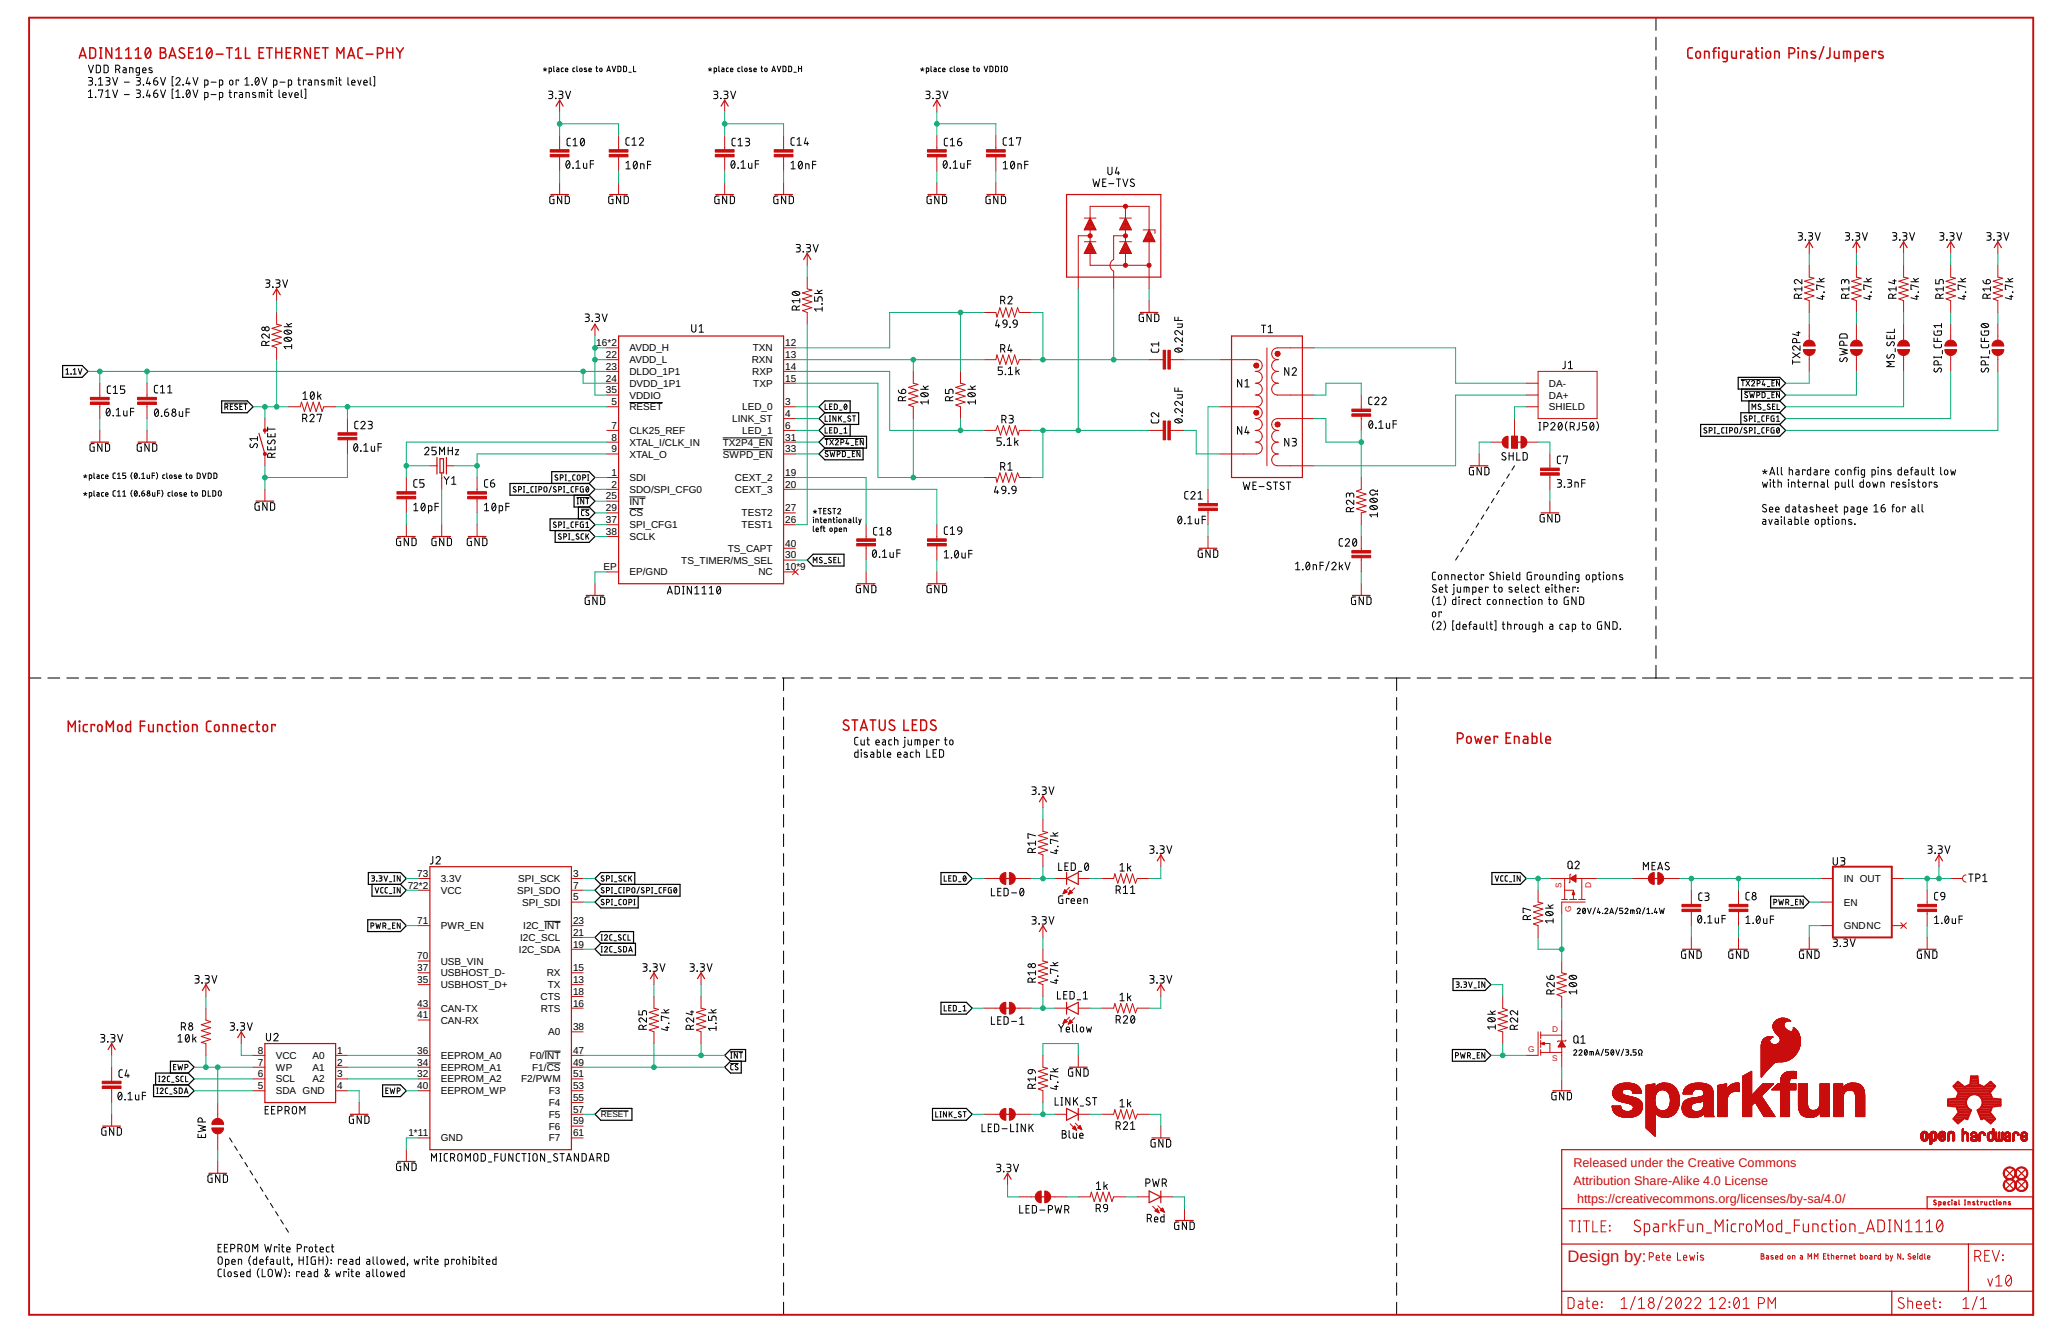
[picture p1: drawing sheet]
<svg xmlns="http://www.w3.org/2000/svg" width="432mm" height="279mm" viewBox="0 0 432 279" stroke-linecap="round" stroke-linejoin="round" font-family="sans-serif">
<defs><g id="words">
<text font-size="3.5" fill="#c90d0c" x="328.4" y="264.3">Design by:</text>
<g font-size="2.6" fill="#c90d0c">
<text x="329.7" y="244.5">Released under the Creative Commons</text>
<text x="329.7" y="248.2">Attribution Share-Alike 4.0 License</text>
<text x="330.4" y="251.9">https://creativecommons.org/licenses/by-sa/4.0/</text>
</g>
<g font-size="2.1">
<text x="124.9" y="72.5">16*2</text>
<text x="126.9" y="77.4">23</text>
<text x="126.9" y="75">22</text>
<text x="131.9" y="73.6">AVDD_H</text>
<text x="131.9" y="76.1">AVDD_L</text>
<text x="157.5" y="76.1">RXN</text>
<text x="157.7" y="73.6">TXN</text>
<text x="164.5" y="72.5">12</text>
<text x="164.5" y="75">13</text>
<text x="164.5" y="77.4">14</text>
<text x="126.9" y="79.9">24</text>
<text x="126.9" y="82.4">35</text>
<text x="131.9" y="78.5">DLDO_1P1</text>
<text x="131.9" y="81">DVDD_1P1</text>
<text x="131.9" y="83.5">VDDIO</text>
<text x="157.6" y="78.5">RXP</text>
<text x="157.8" y="81">TXP</text>
<text x="164.5" y="79.9">15</text>
<text x="324.5" y="83.5">DA+</text>
<text x="324.5" y="81">DA-</text>
<text x="128.1" y="84.9">5</text>
<text x="128.1" y="89.8">7</text>
<text x="131.9" y="85.9">RESET</text>
<text x="153.4" y="88.4">LINK_ST</text>
<text x="155.5" y="85.9">LED_0</text>
<text x="164.5" y="84.9">3</text>
<text x="164.5" y="89.8">6</text>
<text x="164.5" y="87.3">4</text>
<text x="324.5" y="85.9">SHIELD</text>
<text x="128.1" y="94.7">9</text>
<text x="128.1" y="92.3">8</text>
<text x="131.9" y="95.8">XTAL_O</text>
<text x="131.9" y="93.4">XTAL_I/CLK_IN</text>
<text x="131.9" y="90.9">CLK25_REF</text>
<text x="151.4" y="93.4">TX2P4_EN</text>
<text x="151.4" y="95.8">SWPD_EN</text>
<text x="155.5" y="90.9">LED_1</text>
<text x="164.5" y="94.7">33</text>
<text x="164.5" y="92.3">31</text>
<text x="128.1" y="99.7">1</text>
<text x="131.9" y="100.8">SDI</text>
<text x="154" y="100.8">CEXT_2</text>
<text x="164.5" y="99.7">19</text>
<text x="126.9" y="107.1">29</text>
<text x="126.9" y="104.6">25</text>
<text x="128.1" y="102.1">2</text>
<text x="131.9" y="103.2">SDO/SPI_CFG0</text>
<text x="131.9" y="105.7">INT</text>
<text x="154" y="103.2">CEXT_3</text>
<text x="164.5" y="102.1">20</text>
<text x="164.5" y="107.1">27</text>
<text x="126.9" y="112">38</text>
<text x="126.9" y="109.6">37</text>
<text x="131.9" y="108.2">CS</text>
<text x="131.9" y="113.1">SCLK</text>
<text x="131.9" y="110.6">SPI_CFG1</text>
<text x="155.4" y="110.6">TEST1</text>
<text x="155.4" y="108.2">TEST2</text>
<text x="164.5" y="109.6">26</text>
<text x="126.5" y="119.4">EP</text>
<text x="142.7" y="118.1">TS_TIMER/MS_SEL</text>
<text x="152.5" y="115.6">TS_CAPT</text>
<text x="164.5" y="114.5">40</text>
<text x="164.5" y="117">30</text>
<text x="164.5" y="119.4">10*9</text>
<text x="131.9" y="120.5">EP/GND</text>
<text x="158.9" y="120.5">NC</text>
<text x="87.4" y="183.6">73</text>
<text x="92.3" y="184.7">3.3V</text>
<text x="108.6" y="184.7">SPI_SCK</text>
<text x="120.1" y="183.6">3</text>
<text x="386.3" y="184.7">IN OUT</text>
<text x="85.4" y="186.1">72*2</text>
<text x="92.3" y="187.2">VCC</text>
<text x="108.4" y="187.2">SPI_SDO</text>
<text x="109.4" y="189.7">SPI_SDI</text>
<text x="120.1" y="186.1">7</text>
<text x="120.1" y="188.6">5</text>
<text x="386.3" y="189.7">EN</text>
<text x="87.4" y="193.5">71</text>
<text x="92.3" y="194.6">PWR_EN</text>
<text x="109" y="197.1">I2C_SCL</text>
<text x="109.6" y="194.6">I2C_INT</text>
<text x="120.1" y="193.5">23</text>
<text x="120.1" y="196">21</text>
<text x="386.3" y="194.6">GNDNC</text>
<text x="87.4" y="203.4">37</text>
<text x="87.4" y="200.9">70</text>
<text x="92.3" y="202">USB_VIN</text>
<text x="108.7" y="199.6">I2C_SDA</text>
<text x="120.1" y="198.5">19</text>
<text x="120.1" y="203.4">15</text>
<text x="87.4" y="205.9">35</text>
<text x="92.3" y="207">USBHOST_D+</text>
<text x="92.3" y="204.5">USBHOST_D-</text>
<text x="113.2" y="209.4">CTS</text>
<text x="114.5" y="204.5">RX</text>
<text x="114.8" y="207">TX</text>
<text x="120.1" y="208.3">18</text>
<text x="120.1" y="205.9">13</text>
<text x="87.4" y="213.3">41</text>
<text x="87.4" y="210.8">43</text>
<text x="92.3" y="214.4">CAN-RX</text>
<text x="92.3" y="211.9">CAN-TX</text>
<text x="113.3" y="211.9">RTS</text>
<text x="120.1" y="210.8">16</text>
<text x="120.1" y="215.8">38</text>
<text x="54" y="220.7">8</text>
<text x="57.8" y="221.8">VCC</text>
<text x="65.5" y="221.8">A0</text>
<text x="70.7" y="220.7">1</text>
<text x="87.4" y="220.7">36</text>
<text x="92.3" y="221.8">EEPROM_A0</text>
<text x="111" y="221.8">F0/INT</text>
<text x="114.9" y="216.8">A0</text>
<text x="120.1" y="220.7">47</text>
<text x="54" y="223.2">7</text>
<text x="54" y="225.6">6</text>
<text x="57.8" y="224.3">WP</text>
<text x="57.8" y="226.7">SCL</text>
<text x="65.5" y="226.7">A2</text>
<text x="65.5" y="224.3">A1</text>
<text x="70.7" y="225.6">3</text>
<text x="70.7" y="223.2">2</text>
<text x="87.4" y="223.2">34</text>
<text x="87.4" y="225.6">32</text>
<text x="92.3" y="224.3">EEPROM_A1</text>
<text x="92.3" y="226.7">EEPROM_A2</text>
<text x="109.2" y="226.7">F2/PWM</text>
<text x="111.5" y="224.3">F1/CS</text>
<text x="120.1" y="225.6">51</text>
<text x="120.1" y="223.2">49</text>
<text x="54" y="228.1">5</text>
<text x="57.8" y="229.2">SDA GND</text>
<text x="70.7" y="228.1">4</text>
<text x="87.4" y="228.1">40</text>
<text x="92.3" y="229.2">EEPROM_WP</text>
<text x="115" y="231.7">F4</text>
<text x="115" y="229.2">F3</text>
<text x="120.1" y="230.6">55</text>
<text x="120.1" y="228.1">53</text>
<text x="120.1" y="233">57</text>
<text x="85.6" y="238">1*11</text>
<text x="92.3" y="239.1">GND</text>
<text x="115" y="236.6">F6</text>
<text x="115" y="234.1">F5</text>
<text x="115" y="239.1">F7</text>
<text x="120.1" y="235.5">59</text>
<text x="120.1" y="238">61</text>
</g>
<g font-size="1.7" fill="#c90d0c">
<text x="327.2" y="186" transform="rotate(-90 327.2 186)">S</text>
<text x="333.4" y="186" transform="rotate(-90 333.4 186)">D</text>
<text x="329.2" y="191" transform="rotate(-90 329.2 191)">G</text>
<text x="320.2" y="220.3">G</text>
<text x="325.2" y="216.1">D</text>
<text x="325.2" y="222.3">S</text>
</g>
<text font-size="1.7" x="125.9" y="234">RESET</text>
</g></defs>
<g fill="none" stroke="#000" stroke-width=".21">
<path d="M18.5 16.2h.5a.36 .36 0 0 1 .4 .4 .36 .36 0 0 1-.4 .4h-.3M18.5 13.7l.5 1.5 .6-1.5M18.5 19.2l.5-.4v1.6M19 17a.43 .43 0 0 1 .4 .4 .43 .43 0 0 1-.4 .4h-.5M20 17.7l.1 .1zM20.2 13.7h.6l.2 .2 .1 .9-.3 .4h-.6zM20.6 17.8h.9M20.6 16.6l.5-.4v1.6M20.6 19v-.2h.9l-.4 1.6M21.8 13.7h.6l.2 .2v1.1l-.2 .2h-.6zM22.2 16.2h.5a.36 .36 0 0 1 .4 .4 .36 .36 0 0 1-.4 .4h-.3M22.2 19.2l.4-.4v1.6"/>
<path d="M22.6 17a.43 .43 0 0 1 .5 .4 .43 .43 0 0 1-.5 .4h-.4M23.6 16.2l.5 1.6 .6-1.6M23.6 18.8l.5 1.6 .6-1.6M24.2 14.5h.5a.43 .43 0 0 0 .4-.4 .43 .43 0 0 0-.4-.4h-.5v1.5M24.8 14.5l.3 .7M25.8 14.2h.5l.1 .2v.8h-.5l-.2-.2 .1-.3 .6-.1M26 17.2h1.1M26 19.8h1.1M27.2 15.2v-1l.6 .1 .1 .9M28.6 16.2h.5a.36 .36 0 0 1 .3 .4 .36 .36 0 0 1-.3 .4h-.4M28.6 18.8h.5a.35 .35 0 0 1 .3 .4 .35 .35 0 0 1-.3 .3h-.4M29 17a.43 .43 0 0 1 .4 .4 .43 .43 0 0 1-.4 .4h-.4"/>
<path d="M29 19.5a.45 .45 0 0 1 .4 .5 .45 .45 0 0 1-.4 .4h-.4M29.2 15.2h-.5l-.2-.1 .1-.9h.6v1.4l-.6 .1M29.9 14.7h.7a.37 .37 0 0 0-.2-.5 .37 .37 0 0 0-.5 .3l.1 .7h.6M30 17.7l.1 .1zM31 16.2l-.3 1.3h.9M31 18.8l-.3 1.3h.9M31.3 17.1v.7M31.3 19.7v.7M31.8 14.3l-.5-.1-.1 .2 .7 .5v.2l-.2 .1-.5-.1M32.2 17h.5a.44 .44 0 0 1 .4 .4 .44 .44 0 0 1-.5 .4 .44 .44 0 0 1-.4-.4zM32.2 19.5h.5a.44 .44 0 0 1 .4 .5 .44 .44 0 0 1-.5 .4 .44 .44 0 0 1-.4-.4zM32.9 16.2l-.6 .3-.1 .5"/>
<path d="M32.9 18.8l-.4 .2-.3 .5M33.6 16.2l.6 1.6 .5-1.6M33.6 18.8l.6 1.6 .5-1.6M36.3 16.1h-.2v1.9h.2M36.3 18.7h-.2v1.9h.2M36.9 16.6a.44 .44 0 0 1 .6-.3 .44 .44 0 0 1 .1 .7l-.7 .8h.8M36.9 19.2l.4-.4v1.6M38.3 17.7l.1 .1zM39.2 18.9l.2-.1a.93 .93 0 0 1 0 1.6 1.03 1.03 0 0 1-.2-1.5zM39.3 16.2l-.3 1.3h.9M39.6 17.1v.7M39.8 19.2l-.7 .9"/>
<path d="M40.4 16.2l.6 1.6 .5-1.6M40.4 18.8l.6 1.6 .5-1.6M42.9 17.8l.6-.1 .1-.7-.1-.2h-.6v1.6M44.2 17.2h1.1M44.2 19.8h1.1M46 17.8l.6-.1 .1-.7-.2-.2h-.5v1.6M48 19.4h.5M48.2 18.8v1.5l.3 .1M48.2 16.9l.3-.1 .2 .1 .1 .6a.35 .35 0 0 1-.4 .3 .35 .35 0 0 1-.3-.3zM49.6 19.5v-.1h-.5v1M50 17v-.2h-.5v1M50.2 19.4h.5l.1 .2v.8h-.5l-.2-.2 .1-.3 .6-.1"/>
<path d="M51.3 17.8h.9M51.3 16.6l.4-.4v1.6M52.8 17.7l.1 .1zM53.5 19.5l-.5-.1-.1 .2 .7 .4v.3l-.2 .1-.5-.1M53.6 16.3l.3-.1a.93 .93 0 0 1 0 1.6 .99 .99 0 0 1-.3-1.5zM54.2 16.6l-.7 .9M54.8 19.4v1M54.9 16.2l.5 1.6 .5-1.6M56 18.8l.1 .1zM56 19.4v1M56.5 19.4h.6M56.7 18.8v1.5l.4 .1"/>
<path d="M57.3 17.8l.7-.1v-.7l-.1-.2h-.6v1.6M58.5 18.8v1.4l.2 .2M58.7 17.2h1M59.2 19.9h.7a.37 .37 0 0 0-.2-.5 .37 .37 0 0 0-.5 .3l.1 .6 .6 .1M60.4 17.8l.6-.1 .1-.7-.1-.2h-.6v1.6M60.5 19.4l.4 1 .3-1M61.8 19.9h.7a.37 .37 0 0 0-.3-.5 .37 .37 0 0 0-.4 .3v.6l.7 .1M62.4 16.8h.5M62.6 16.2v1.4l.3 .2M63.1 18.8v1.4l.3 .2M63.8 18.7h.3v1.9h-.3M64.1 17v-.2h-.5v1"/>
<path d="M64.6 16.8h.5l.2 .2v.8h-.6l-.1-.2v-.3l.7-.1M66 17.8v-1l.7 .1v.9M68 16.8h-.4l-.3 .2 .6 .4 .1 .3-.2 .1-.4-.1M68.7 17.8v-1h1l.1 1M69.3 16.8v1M70.4 16.2l.1 .1zM70.5 16.8v1M71 16.8h.5M71.1 16.2v1.4l.4 .2M72.9 16.2v1.4l.3 .2M73.7 17.3h.7a.36 .36 0 0 0-.3-.5 .36 .36 0 0 0-.4 .3l.1 .6 .6 .1M75 16.8l.3 1 .3-1"/>
<path d="M76.2 17.3h.7a.36 .36 0 0 0-.2-.5 .36 .36 0 0 0-.5 .3l.1 .6 .6 .1M77.6 16.2v1.4l.2 .2M78.3 16.1h.2v1.9h-.2M113.8 14.4l.4 .2M114.2 14.2v.4M114.2 14.6l.2 .3M114.2 14.6l-.2 .3M114.5 14.4l-.3 .2M114.9 19.1h.6a.35 .35 0 0 1 .3 .3 .35 .35 0 0 1-.3 .4h-.4M115 15l.5-.1v-.6l-.5-.1v1.2M115.4 19.8a.43 .43 0 0 1 .4 .4 .43 .43 0 0 1-.4 .5h-.5M116 13.9v.9l.2 .2"/>
<path d="M116.6 14.2l.5 .2v.6h-.4l-.1-.3 .5-.1M117.1 19.1h.5a.35 .35 0 0 1 .3 .3 .35 .35 0 0 1-.3 .4h-.4M117.5 19.8a.43 .43 0 0 1 .4 .4 .43 .43 0 0 1-.4 .5h-.4M118 14.2l-.4 .2v.5l.4 .1M118.4 14.6h.6a.26 .26 0 0 0-.2-.3 .26 .26 0 0 0-.4 .2l.1 .4 .5 .1M118.5 19.1l.5 1.6 .5-1.6M120.4 14.2l-.4 .2v.5l.4 .1M120.9 13.9v.9l.2 .2M122.9 14.3h-.4l-.1 .1 .4 .3 .1 .2h-.5M123.4 14.6h.5a.26 .26 0 0 0-.2-.3 .26 .26 0 0 0-.3 .2v.4l.5 .1M124.8 14.2h.4M125 13.9v1l.2 .1"/>
<path d="M125.7 14.3l.4 .1v.5l-.2 .1-.2-.1zM127.1 15l.4-1.1 .4 1.1M127.2 14.7h.6M128.2 13.9l.4 1.1 .4-1.1M129.5 13.9h.4l.2 .2v.7l-.2 .2h-.4zM130.6 13.9h.5l.2 .2v.7l-.2 .2h-.5zM131.7 15.1h.5M132.7 13.9v1.1h.5M148.4 14.4l.4 .2M148.8 14.2v.4M148.8 14.6l.2 .3M148.8 14.6l-.3 .3"/>
<path d="M149.1 14.4l-.3 .2M149.5 19.1h.6a.35 .35 0 0 1 .3 .3 .35 .35 0 0 1-.3 .4h-.4M149.6 15l.5-.1v-.5l-.2-.2h-.3v1.2M149.9 19.8a.43 .43 0 0 1 .5 .4 .43 .43 0 0 1-.5 .5h-.4M150.6 13.9v.9l.2 .2M151.2 14.2l.5 .2v.6h-.4l-.1-.3 .5-.1M151.6 19.1h.6a.35 .35 0 0 1 .3 .3 .35 .35 0 0 1-.3 .4h-.4M152.1 19.8a.43 .43 0 0 1 .4 .4 .43 .43 0 0 1-.4 .5h-.5M152.6 14.2l-.4 .2v.5l.4 .1M153 14.6h.5a.26 .26 0 0 0-.1-.3 .26 .26 0 0 0-.4 .2l.1 .5h.4M153.1 19.1l.5 1.6 .5-1.6M155 14.2l-.4 .2v.5l.4 .1"/>
<path d="M155.4 13.9v.9l.2 .2M157.4 14.3h-.3l-.1 .1 .5 .4v.1h-.5M157.9 14.6h.6a.26 .26 0 0 0-.2-.3 .26 .26 0 0 0-.4 .2l.2 .5h.4M159.4 14.2h.4M159.6 13.9v1l.2 .1M161.7 15l.4-1.1 .4 1.1M161.8 14.7h.6M162.8 13.9l.4 1.1 .4-1.1M164 13.9h.5l.2 .2v.7l-.2 .2h-.5zM165.2 13.9h.5l.1 .2v.7l-.1 .2h-.5zM166.3 15.1h.5M167.3 13.9v1.1"/>
<path d="M167.3 14.4h.6M167.9 13.9v1.1M192.9 14.4l.3 .2M193.2 14.2v.4M193.2 14.6l.2 .3M193.2 14.6l-.2 .3M193.6 14.4l-.4 .2M194 19.1h.5a.35 .35 0 0 1 .4 .3 .35 .35 0 0 1-.4 .4h-.4M194.1 15l.5-.1-.1-.6-.4-.1v1.2M194.4 19.8a.43 .43 0 0 1 .5 .4 .43 .43 0 0 1-.5 .5h-.4M195.1 13.9v.9l.1 .2M195.7 14.2l.4 .2v.6h-.4v-.3l.4-.1"/>
<path d="M196.1 19.1h.5a.35 .35 0 0 1 .4 .3 .35 .35 0 0 1-.4 .4h-.3M196.5 19.8a.43 .43 0 0 1 .5 .4 .43 .43 0 0 1-.5 .5h-.4M197.1 14.2l-.5 .2 .1 .5 .4 .1M197.5 14.6h.5a.26 .26 0 0 0-.2-.3 .26 .26 0 0 0-.3 .2v.4l.5 .1M197.5 19.1l.6 1.6 .5-1.6M199.5 14.2l-.4 .2v.5l.4 .1M199.9 13.9v.9l.2 .2M201.9 14.3h-.4l-.1 .1 .5 .3 .1 .2h-.6M202.4 14.6h.5a.26 .26 0 0 0-.2-.3 .26 .26 0 0 0-.3 .2l.1 .5h.4M203.9 14.2h.4M204 13.9v1l.3 .1M206.2 13.9l.4 1.1 .3-1.1"/>
<path d="M207.4 13.9h.4l.2 .2v.7l-.2 .2h-.4zM208.6 13.9h.4l.2 .2v.7l-.2 .2h-.4zM209.7 15h.3M209.7 13.9h.3M209.8 13.9v1.1M210.5 13.9h.3l.2 .3v.6l-.2 .2-.4-.2zM346.9 3.7v2.6M346.9 7.8v2.7M346.9 11.9v2.7M346.9 16v2.7M18.5 20.4h.9M20 20.3l.1 .1z"/>
<path d="M22.2 20.4h.9M30 20.3l.1 .1zM36.9 20.4h.8M38.3 20.3l.1 .1zM42.9 20.4l.6-.1 .1-.7-.1-.2h-.6v1.6M46 20.4l.6-.1 .1-.7-.2-.2h-.5v1.6M51.5 20.4v-1l.7 .1v.9M54.3 20.4v-1h1l.1 1M116.4 20.6l.1 .1zM118.7 33.8l.3-.1a.96 .96 0 0 1 0 1.5 .99 .99 0 0 1-.3-1.4zM119.3 34l-.7 .9M119.5 29l-.6 .1-.1 .2v1l.2 .2h.5"/>
<path d="M120 35.2h.1zM120.1 30.5h.8M120.1 29.3l.4-.3v1.5M120.7 35.2h.9M120.7 34l.4-.3v1.5M121.8 29.1l.2-.1a.93 .93 0 0 1 0 1.5 .99 .99 0 0 1-.2-1.4zM122.2 34.2l.1 .9 .2 .1h.4v-1M122.4 29.3l-.7 .9M123.7 34.4h.7M124.4 33.7h-.7v1.5M131.1 34.1l.5-.3v1.6M131.1 35.4h.9"/>
<path d="M131.8 28.9h-.4l-.3 .3 .1 1 .2 .2h.4M132.4 30.4h.9M132.4 29.2l.5-.3v1.5M132.9 33.9l.2-.1a.96 .96 0 0 1 0 1.6 .99 .99 0 0 1-.2-1.5zM133.5 34.1l-.7 .9M133.9 29.2a.43 .43 0 0 1 .7-.3 .43 .43 0 0 1 .1 .6l-.8 .9h.9M134.2 35.4v-1.1l.7 .1v1M135.7 34.5h.7M136.4 33.8h-.7v1.6M151 20.6l.1 .1zM153.3 33.8l.3-.1a.93 .93 0 0 1 0 1.5 1.01 1.01 0 0 1-.3-1.4zM153.9 34l-.7 .9"/>
<path d="M154.1 29h-.5l-.2 .3v1l.2 .2h.5M154.6 35.2h.1zM154.6 30.5h.9M154.6 29.3l.5-.3v1.5M155.3 35.2h.8M155.3 34l.4-.3v1.5M156.2 29h.5a.36 .36 0 0 1 .4 .3 .36 .36 0 0 1-.4 .4h-.4M156.6 29.7a.43 .43 0 0 1 .5 .4 .43 .43 0 0 1-.5 .4h-.4M156.8 34.2v.9l.3 .1h.4v-1M158.2 34.4h.8M159 33.7h-.8v1.5M165.7 35.4h.9"/>
<path d="M165.7 34.1l.5-.3v1.6M166.4 28.9h-.5l-.2 .3 .1 1 .1 .2h.5M167 30.4h.9M167 29.2l.4-.3v1.5M167.4 33.9l.3-.1a.93 .93 0 0 1 0 1.6 1.01 1.01 0 0 1-.3-1.5zM168 34.1l-.7 .9M168.8 35.4v-1.1l.7 .1v1M168.9 28.9l-.4 1.2h.9M169.1 29.7v.7M170.2 34.5h.7M170.9 33.8h-.7v1.6M195.4 20.6l.1 .1z"/>
<path d="M197.8 33.8l.2-.1a.96 .96 0 0 1 0 1.5 1.03 1.03 0 0 1-.2-1.4zM198.4 34l-.7 .9M198.5 29h-.4l-.3 .3 .1 1 .2 .2h.4M199.1 35.2h.1M199.1 30.5h.9M199.1 29.3l.4-.3v1.5M199.7 35.2h.9M199.7 34l.5-.3v1.5M200.6 29.7h.5a.44 .44 0 0 1 .4 .5 .44 .44 0 0 1-.5 .3 .44 .44 0 0 1-.4-.4zM201.3 34.2v.9l.2 .1h.5v-1M201.3 29l-.4 .1-.3 .6M202.7 34.4h.7"/>
<path d="M203.4 33.7h-.7v1.5M210.2 35.4h.9M210.2 34.1l.4-.3v1.6M210.9 28.9h-.5l-.2 .3v1l.2 .2h.5M211.5 30.4h.8M211.5 29.2l.4-.3v1.5M211.9 33.9l.3-.1a.96 .96 0 0 1 0 1.6 .99 .99 0 0 1-.3-1.5zM212.5 34.1l-.7 .9M213 29v-.1h.8l-.4 1.5M213.3 35.4v-1.1l.6 .1 .1 1M214.7 34.5h.7M215.4 33.8h-.7v1.6"/>
<path d="M229 37.5l.3 1.6 .4-1.1 .3 1.1 .4-1.6M231 38.2h.5M231.7 37.5h-.7v1.6h.7M232.1 35v1.2a.43 .43 0 0 0 .4 .4 .43 .43 0 0 0 .5-.4v-1.2M232.3 38.5h1.1M233.9 37.5h.9M234 35l-.3 1.2h.8M234.3 35.9v.7M234.4 37.5v1.6M235.2 37.5l.6 1.6 .5-1.6M237.6 37.6l-.5-.1-.3 .3 .1 .3 .6 .3a.4 .4 0 0 1 .1 .6 .4 .4 0 0 1-.6 0l-.2-.2M346.9 20.2v2.6"/>
<path d="M346.9 24.3v2.6M346.9 28.4v2.6M346.9 32.5v2.6M346.9 36.6v2.6M55.7 58.6h.5a.35 .35 0 0 1 .3 .4 .35 .35 0 0 1-.3 .3h-.4M56.1 59.3a.43 .43 0 0 1 .4 .4 .43 .43 0 0 1-.4 .5h-.4M57.8 58.6h.5a.35 .35 0 0 1 .4 .4 .35 .35 0 0 1-.4 .3h-.3M58.2 59.3a.43 .43 0 0 1 .5 .4 .43 .43 0 0 1-.5 .5h-.4M59.2 58.6l.6 1.6 .5-1.6M116.1 41.1h-.7l-.2 .2v1l.2 .3 .7 .1v-.9h-.3M117.7 41.1v1.6l-.9-1.6v1.6M118.4 41.1h.6l.3 .2v1.1l-.3 .2-.6 .1z"/>
<path d="M128.4 41.1h-.7l-.1 .2-.1 1 .2 .3 .7 .1v-.9h-.3M130 41.1v1.6l-.8-1.6v1.6M130.8 41.1h.6l.2 .2 .1 .9-.3 .4-.6 .1zM150.6 41.1h-.6l-.2 .2v1l.2 .3 .6 .1v-.9h-.2M152.3 41.1v1.6l-.9-1.6v1.6M153 41.1h.6l.2 .2 .1 .9-.3 .4-.6 .1zM163 41.1h-.7l-.2 .2v1l.2 .3 .7 .1v-.9h-.3M164.6 41.1v1.6l-.9-1.6v1.6M165.4 41.1h.6l.2 .2v.9l-.2 .4-.6 .1zM166.8 51.2h.5a.35 .35 0 0 1 .4 .4 .35 .35 0 0 1-.4 .3h-.3M167.2 51.9a.43 .43 0 0 1 .5 .4 .43 .43 0 0 1-.5 .5h-.4M168.3 52.7l.1 .1z"/>
<path d="M168.9 51.2h.6a.35 .35 0 0 1 .3 .4 .35 .35 0 0 1-.3 .3h-.4M169.4 51.9a.43 .43 0 0 1 .4 .4 .43 .43 0 0 1-.4 .5h-.5M170.4 51.2l.5 1.6 .5-1.6M195.1 41.1h-.7l-.2 .2v1l.2 .3 .7 .1v-.9h-.3M196.7 41.1v1.6l-.9-1.6v1.6M197.5 41.1h.6l.2 .2v1.1l-.2 .2-.6 .1zM207.5 41.1h-.7l-.2 .2v1l.2 .3 .7 .1v-.9h-.3M209.1 41.1v1.6l-.9-1.6v1.6M209.8 41.1h.6l.3 .2v.9l-.3 .4-.6 .1zM346.9 40.7v2.6M346.9 44.8v2.7M346.9 48.9v2.7"/>
<path d="M346.9 53v2.7M346.9 57.1v2.7M376.7 48.7h.6a.35 .35 0 0 1 .3 .4 .35 .35 0 0 1-.3 .3h-.4M377.2 49.4a.44 .44 0 0 1 .4 .5 .44 .44 0 0 1-.4 .4h-.5M377.5 58.5v.9l-.9-.7a.44 .44 0 0 0-.7 .1 .44 .44 0 0 0 .4 .6M378.2 50.2l.1 .1zM378.9 48.7h.5a.35 .35 0 0 1 .4 .4 .35 .35 0 0 1-.4 .3h-.3M379.3 49.4a.45 .45 0 0 1 .5 .5 .45 .45 0 0 1-.5 .4h-.4M380.3 48.7l.5 1.6 .6-1.6M380.6 59h1.6M381.1 58.3l.6 .7M382.2 58.3l-.8 .4"/>
<path d="M386.5 59a.43 .43 0 0 1 .4-.5 .43 .43 0 0 1 .5 .5v.4M386.5 59.2v-.3a.35 .35 0 0 0-.3-.4 .35 .35 0 0 0-.4 .4v.5M386.6 48.7h.6a.35 .35 0 0 1 .3 .4 .35 .35 0 0 1-.3 .3h-.4M387.1 49.4a.45 .45 0 0 1 .4 .5 .45 .45 0 0 1-.4 .4h-.5M388.1 50.2l.1 .1zM388.8 48.7h.5a.35 .35 0 0 1 .3 .4 .35 .35 0 0 1-.3 .3h-.4M389.2 49.4a.44 .44 0 0 1 .4 .5 .44 .44 0 0 1-.4 .4h-.4M390.2 48.7l.5 1.6 .5-1.6M390.5 59h1.6M391 58.3l.5 .7M392.1 58.3l-.8 .4M396.5 48.7h.5a.35 .35 0 0 1 .4 .4 .35 .35 0 0 1-.4 .3h-.3"/>
<path d="M396.6 58.8h.7M396.9 58.5v.9l-1.2-.3M396.9 49.4a.44 .44 0 0 1 .5 .5 .44 .44 0 0 1-.5 .4h-.4M398 50.2l.1 .1zM398.6 48.7h.6a.35 .35 0 0 1 .3 .4 .35 .35 0 0 1-.3 .3h-.4M399.1 49.4a.44 .44 0 0 1 .4 .5 .44 .44 0 0 1-.4 .4h-.5M400.1 48.7l.5 1.6 .5-1.6M400.4 59h1.6M400.9 58.3l.5 .7M402 58.3l-.8 .4M405.6 58.5v.9h.7v-.5a.45 .45 0 0 1 .4-.4 .45 .45 0 0 1 .4 .4v.5M406.4 48.7h.5a.35 .35 0 0 1 .4 .4 .35 .35 0 0 1-.4 .3h-.3"/>
<path d="M406.8 49.4a.44 .44 0 0 1 .5 .5 .44 .44 0 0 1-.5 .4h-.4M407.8 50.2l.1 .1zM408.5 48.7h.5a.35 .35 0 0 1 .4 .4 .35 .35 0 0 1-.4 .3h-.3M409 49.4a.44 .44 0 0 1 .4 .5 .44 .44 0 0 1-.4 .4h-.5M410 48.7l.5 1.6 .5-1.6M410.3 59h1.5M410.8 58.3l.5 .7M411.8 58.3l-.7 .4M415.4 58.7l.2 .4 .5 .3M416.2 58.7a.46 .46 0 0 1 .8 .1 .46 .46 0 0 1-.4 .6h-.5zM416.3 48.7h.5a.35 .35 0 0 1 .4 .4 .35 .35 0 0 1-.4 .3h-.3M416.7 49.4a.44 .44 0 0 1 .5 .5 .44 .44 0 0 1-.5 .4h-.4"/>
<path d="M417.7 50.2l.1 .1zM418.4 48.7h.5a.35 .35 0 0 1 .4 .4 .35 .35 0 0 1-.4 .3h-.3M418.8 49.4a.45 .45 0 0 1 .5 .5 .45 .45 0 0 1-.5 .4h-.4M419.8 48.7l.5 1.6 .6-1.6M420.1 59h1.6M420.7 58.3l.5 .7M421.7 58.3l-.7 .4M13.8 78.4h.6M13.8 77.5l.3-.3v1.2M14.9 78.4h.1M15.3 78.4h.7M15.3 77.5l.4-.3v1.2"/>
<path d="M16.4 77.2l.4 1.2 .4-1.2M55.7 72.3v-.4a.44 .44 0 0 0-.4-.4 .44 .44 0 0 0-.5 .4v.4h1.6M56.4 70v.8l-.9-.7a.43 .43 0 0 0-.7 .1 .43 .43 0 0 0 .4 .6M56.4 71.5l-.7 .3M57.1 60.1l.1 .1zM59.5 68.4h1.6M59.6 70.8a1.01 1.01 0 0 1 1.5 .3 .93 .93 0 0 1-1.6 0zM59.6 69.3a1.01 1.01 0 0 1 1.5 .3 .93 .93 0 0 1-1.6 0zM59.9 70.7l.8 .7M59.9 69.2l.8 .7M60 67.7l.6 .7M61.1 72.2v.8"/>
<path d="M61.1 72.6h-1.6l.4 .4M61.1 67.7l-.8 .4M122.6 65.8h.5a.35 .35 0 0 1 .4 .3 .35 .35 0 0 1-.4 .4h-.3M123 66.5a.45 .45 0 0 1 .5 .4 .45 .45 0 0 1-.5 .5h-.4M124.1 67.2v.2zM124.7 65.8h.5a.35 .35 0 0 1 .4 .3 .35 .35 0 0 1-.4 .4h-.3M125.2 66.5a.44 .44 0 0 1 .4 .4 .44 .44 0 0 1-.4 .5h-.5M126.2 65.8l.5 1.6 .5-1.6M144.9 68v1.1a.44 .44 0 0 0 .5 .5 .44 .44 0 0 0 .4-.5v-1.1M146.5 68.3l.4-.3v1.6M146.5 69.6h.9M166.1 61.2a.97 .97 0 0 1 1.5 .3 .96 .96 0 0 1-1.6 0z"/>
<path d="M166.3 61.1l.9 .7M166.9 64.9v-.4a.44 .44 0 0 0-.5-.4 .44 .44 0 0 0-.4 .4v.4h1.6M167.6 64.1l-.7 .3M167.6 63h-1.6l.3 .4M167.6 62.5v.9M170.7 62.2v.9h.7v-.6a.45 .45 0 0 1 .4-.3 .45 .45 0 0 1 .5 .3v.6M170.7 61.5h1.6M171.2 60.8l.5 .7M172.2 63.6l.1 .1zM172.3 64.7h-1.6l.3 .5M172.3 64.3v.9M172.3 60.8l-.8 .4"/>
<path d="M208.9 67l-.3 1.2h.9M209.2 67.9v.7M209.7 62.9h.4a.43 .43 0 0 0 .4-.4 .43 .43 0 0 0-.4-.4h-.4v1.5M209.7 73.1h.4a.44 .44 0 0 0 .4-.5 .44 .44 0 0 0-.4-.4h-.4v1.6M210 76.9h-.9v.7h.6a.46 .46 0 0 1 .3 .4 .46 .46 0 0 1-.3 .5h-.6M210.2 62.9l.3 .7M210.2 73.1l.3 .7M210.2 67.1l.3-.1 .4 .1 .1 .8-.8-.1-.1-.4zM210.6 78.4l.1 .1zM211 67.9l-.3 .6-.4 .1M211.2 62.4a.43 .43 0 0 1 .6-.3 .43 .43 0 0 1 .1 .7l-.7 .8h.8M211.3 78.5h.9"/>
<path d="M211.3 77.2l.4-.3v1.6M211.5 72.2l-.3 1.2h.8M211.6 68.5l.1 .1zM211.8 73.1v.7M212.4 67.1l.3-.1 .3 .1 .1 .8-.8-.1-.1-.4zM212.9 76.9v1.6M213.1 67.9l-.3 .6-.4 .1M213.1 77.7l.5 .8M213.6 77.4l-.7 .5M239.6 65.8h-.7l-.2 .2v1l.2 .3 .7 .1v-.9h-.3M241.2 65.8v1.6l-.9-1.6v1.6M241.2 73.1v.5l.3 .2 1-.1 .2-.1 .1-.5"/>
<path d="M241.9 65.8h.6l.3 .2v.9l-.3 .4-.6 .1zM242.8 71.6v.9M242.8 72.1h-1.6l.3 .4M246.1 66.4v.7h1.6M246.2 73.1a1.01 1.01 0 0 1 1.5 .2 .93 .93 0 0 1-1.6 0zM246.5 73l.9 .7M246.7 67.9h1v.5l-.2 .1-.8 .1M246.8 66.4v.7M247.6 72.2l.1 .1zM247.7 70.8v.8l-.9-.7a.43 .43 0 0 0-.7 .1 .43 .43 0 0 0 .4 .6M247.7 69.2v.9l-.9-.7a.44 .44 0 0 0-.7 .1 .44 .44 0 0 0 .4 .6M260.2 79.5v1.5l-.9-1.5v1.5"/>
<path d="M260.8 79.8l.5-.3v1.5M264.3 68.1h.9M264.7 68.1v1.6M265.7 69.7h.9M265.7 68.5l.4-.4v1.6M270 77v1.6l-.8-1.6v1.6M270.7 77.3a.43 .43 0 0 1 .6-.3 .43 .43 0 0 1 .2 .7l-.8 .9h.9M327.9 75.6v1.4l-.5 .2M328.6 77.2h.9M328.6 76l.4-.4v1.6M346.9 61.3v2.6M346.9 65.4v2.6"/>
<path d="M346.9 69.5v2.6M346.9 73.6v2.6M346.9 77.7v2.6M364.8 79.5h8.1M364.8 79.7h.7M365.1 79.7v1.1M365.8 79.7l.8 1.1M366.6 79.7l-.8 1.1M367 79.9a.31 .31 0 0 1 .4-.2 .31 .31 0 0 1 .1 .5l-.5 .6h.6M369.4 79.7l-.2 .9h.6M371.8 79.7h-.6v1.1h.6M372.8 79.7v1.1l-.6-1.1v1.1"/>
<path d="M375.6 75.4v.9M375.6 75.8h1.5M375.6 73.9l1.5 1.1M376.4 71.8v-.5a.43 .43 0 0 0-.4-.4 .43 .43 0 0 0-.4 .4v.5h1.5M376.4 69.7h.7M376.8 69.4v.9l-1.2-.3M376.8 62.5v-.5a.44 .44 0 0 0-.4-.4 .44 .44 0 0 0-.5 .4v.5h1.6M377.1 72.5v.8l-.8-.7a.43 .43 0 0 0-.7 .1 .43 .43 0 0 0 .3 .6M377.1 73.9l-1.5 1.1M377.5 61.6l-.7 .3M377.5 60.5h-1.6l.4 .4M377.5 60.1v.8"/>
<path d="M381.5 62.1h.7M381.8 61.8v.9l-1.2-.3M382.1 61.2l.1 .1zM382.2 60.1l-1.6-.4v.9h.2M385.4 73l1.6 .3-1 .4 1 .3-1.6 .4M385.6 75l-.1 .5 .3 .2 .2-.1 .4-.5a.39 .39 0 0 1 .6-.1 .39 .39 0 0 1-.1 .6l-.1 .2M385.6 70.1l1.1-.1 .3 .2v.6h-1.6zM386.3 72.3v-.4a.45 .45 0 0 0-.4-.5 .45 .45 0 0 0-.5 .5v.4h1.6M386.7 62.5v-.5a.43 .43 0 0 0-.5-.4 .43 .43 0 0 0-.4 .4v.5h1.6M387.4 60.5h-1.6l.3 .4M387.4 61.6l-.7 .3M387.4 60.1v.8"/>
<path d="M391.4 62.1h.7M391.7 61.8v.9l-1.2-.3M392 61.2l.1 .1zM392.1 60.1l-1.6-.4v.9h.2M395.3 70.2v.7h1.6v-.7M395.4 74.3l-.1 .5 .4 .2 .3-.1 .2-.5a.37 .37 0 0 1 .5-.1 .37 .37 0 0 1 .2 .5l-.2 .3M395.4 71.7l-.1 .5 .4 .2 .3-.2 .2-.4a.39 .39 0 0 1 .6-.1 .39 .39 0 0 1 0 .6l-.1 .2M396 70.4v.5M396.6 62.5v-.5a.43 .43 0 0 0-.5-.4 .43 .43 0 0 0-.4 .4v.5h1.6M396.9 75.7h-1.6l.9 .6-.9 .5h1.6M396.9 68.9v.7h-1.6M397.1 73v.7"/>
<path d="M397.3 60.5h-1.6l.3 .4M397.3 61.6l-.7 .3M397.3 60.1v.8M401.3 62.1h.7M401.6 61.8v.9l-1.2-.3M401.9 61.2l.1 .1zM402 60.1l-1.6-.4v.9h.2M405.2 72.1v.5l.3 .2h1l.2-.2 .1-.5M405.2 69.3v.7l.2 .2 1.3-.1 .1-.8h-.9v.3M405.2 70.8v.7h1.6M405.2 74.7v.3M405.2 74.8h1.6"/>
<path d="M405.3 77.2a.41 .41 0 0 0-.1 .5 .41 .41 0 0 0 .6 .1l.3-.5a.4 .4 0 0 1 .6-.1 .4 .4 0 0 1 0 .6l-.2 .2M405.9 70.8v.7M406.1 76.4v-.4a.43 .43 0 0 0-.5-.5 .43 .43 0 0 0-.4 .5v.4h1.6M406.4 62.5v-.5a.44 .44 0 0 0-.4-.4 .44 .44 0 0 0-.4 .4v.5h1.5M406.8 67.8v.8M406.8 74.7v.3M406.8 68.2h-1.6l.3 .4M407 73.4v.7M407.1 60.5h-1.5l.3 .4M407.1 61.6l-.7 .3M407.1 60.1v.8M411.1 62.1h.7"/>
<path d="M411.5 61.8v.9l-1.2-.3M411.8 61.2v.1zM411.8 60.1l-1.5-.4v.9h.1M415.1 72.1v.5l.3 .2h1l.2-.2v-.5M415.1 69.3v.7l.2 .2h1l.3-.2v-.7h-.8v.3M415.1 74.8h1.5M415.1 70.8v.7h1.5M415.1 74.7v.3M415.2 67.9a.96 .96 0 0 1 1.4 .3 .94 .94 0 0 1-1.5 0zM415.2 77.2l-.1 .5 .3 .2 .2-.1 .4-.5a.39 .39 0 0 1 .6-.1 .39 .39 0 0 1-.1 .6l-.1 .2M415.4 67.8l.9 .7M415.8 70.8v.7"/>
<path d="M415.9 76.4v-.4a.43 .43 0 0 0-.4-.5 .43 .43 0 0 0-.4 .5v.4h1.5M416.3 62.5v-.5a.44 .44 0 0 0-.4-.4 .44 .44 0 0 0-.5 .4v.5h1.6M416.6 74.7v.3M416.8 73.4v.7M417 60.5h-1.6l.4 .4M417 61.6l-.7 .3M417 60.1v.8M421 62.1h.7M421.4 61.8v.9l-1.3-.3M421.6 61.2l.1 .1zM421.7 60.1l-1.6-.4v.9h.2M17.5 99.7l.4 .1"/>
<path d="M17.9 99.4v.4M17.9 99.8l.2 .3M17.9 99.8l-.3 .3M18.2 99.7l-.3 .1M19.7 99.1v.9l.2 .2M19.7 92.9h-.5l-.3 .3v1l.2 .3h.6v-.9h-.2M20.3 99.5h.4l.1 .2v.5h-.4l-.1-.3 .5-.1M21.4 92.9v1.6l-.9-1.6v1.6M21.7 99.5h-.3l-.1 .2 .1 .5h.3M22.1 92.9l.6 .1 .2 .2v1l-.2 .3h-.6zM22.1 99.8h.5a.27 .27 0 0 0-.1-.3 .27 .27 0 0 0-.4 .2v.4l.5 .1M22.4 85.6l.3-.1a.96 .96 0 0 1 0 1.6 1.01 1.01 0 0 1-.3-1.5z"/>
<path d="M23 85.9l-.7 .9M23.2 80.8l-.5 .1-.2 .3v1l.2 .2h.5M23.7 87l.1 .1zM23.7 82.4h.9M23.7 81.2l.5-.4v1.6M24.2 99.1h-.4l-.1 .2v.8l.5 .1M24.4 87.1h.8M24.4 85.9l.4-.4v1.6M24.6 99.3l.3-.2v1.1M25.9 86v.9l.3 .2h.4v-1.1M26.1 80.8h-.8v.7h.5a.44 .44 0 0 1 .3 .5 .44 .44 0 0 1-.3 .4h-.5M26.4 99.1h-.7v.5h.4a.32 .32 0 0 1 .3 .3 .32 .32 0 0 1-.3 .3h-.4"/>
<path d="M27.3 86.2h.7M27.7 99l-.3 .7 .3 .7M28 85.5h-.7v1.6M28.3 99.2l.1-.1a.62 .62 0 0 1 .4 .6 .62 .62 0 0 1-.4 .5l-.3-.5zM28.7 99.3l-.5 .7M29.6 92.9h-.5l-.3 .3-.1 1 .3 .3h.6v-.9h-.2M29.7 99.3l.3-.2v1.1M30.8 99.5v.5l.2 .2h.3v-.7M31.2 92.9v1.6l-.8-1.6v1.6M31.9 99.6h.5M32 92.9l.6 .1 .2 .2v1l-.2 .3h-.6zM32.4 99.1h-.5v1.1"/>
<path d="M32.6 85.7l.2-.1a.93 .93 0 0 1 0 1.6 1.01 1.01 0 0 1-.2-1.5zM32.8 99l.2 .7-.2 .7M33.1 80.7h-.5l-.3 .3 .1 1.2 .7 .1M33.1 86l-.7 .9M33.6 82.3h.9M33.6 81l.5-.3v1.6M33.8 87.1l.1 .1zM34.5 86.3h.5a.44 .44 0 0 1 .4 .5 .44 .44 0 0 1-.5 .4 .44 .44 0 0 1-.4-.4zM34.5 99.5h-.3l-.1 .2v.4l.4 .1M34.9 99.1v.9l.2 .2M35.1 81l.5-.3v1.6M35.1 82.3h.9"/>
<path d="M35.2 85.6l-.6 .3-.1 .4M36.9 99.5h-.2l-.2 .1 .5 .3v.2l-.5 .1M37.5 99.8h.5a.27 .27 0 0 0-.2-.3 .27 .27 0 0 0-.3 .2v.5h.5M37.5 86.2l.1 .9 .2 .1h.5v-1M38.9 99.5h.4M39 86.3h.7M39.1 99.1v.9l.2 .2M39.7 85.6h-.7v1.6M39.8 99.5h.2l.2 .1-.1 .6-.3-.1zM41.3 99.1h.5l.1 .2v.7l-.1 .2h-.5zM42.4 99.1l.4 1.1 .4-1.1M43.6 99.1h.4l.2 .2v.7l-.2 .2h-.4z"/>
<path d="M44.8 99.1h.4l.2 .2v.7l-.2 .2h-.4zM47.1 84.4h4.7M47.1 85.3l.6-.1v-.4l-.6-.2v1.2M47.5 85.3l.3 .5M48.3 85.1h.3M48.8 84.6h-.5v1.2h.5M49.7 84.7l-.4-.1-.1 .3 .5 .5a.32 .32 0 0 1-.1 .4 .32 .32 0 0 1-.5-.2M50.2 85.1h.4M50.8 84.6h-.6v1.2h.6M51.1 84.6h.6M51.4 84.6v1.2M52.5 93l-.1 .5 .3 .2h.2l.4-.6a.39 .39 0 0 1 .6-.1 .39 .39 0 0 1-.1 .6l-.1 .2"/>
<path d="M53.9 91.9h-1.5l.3 .4M53.9 91.4v.9M56.1 89.5v.8M56.1 90.8v.7h1.5v-.7M56.1 93.5v.7h1.5v-.7M56.1 89.9h1.5M56.2 92.2a.4 .4 0 0 0-.1 .6 .4 .4 0 0 0 .5 .1l.4-.6a.4 .4 0 0 1 .6 0 .4 .4 0 0 1 0 .6l-.2 .1M56.8 91v.5M56.8 93.7v.5M56.9 95.8v-.5a.43 .43 0 0 0-.4-.4 .43 .43 0 0 0-.4 .4v.5h1.5M57.6 94.9l-.7 .3M63.4 87.6h.5a.43 .43 0 0 0 .4-.4 .43 .43 0 0 0-.4-.4h-.5v1.5"/>
<path d="M63.5 82.4l.4-.3v1.6M63.5 83.7h.8M63.9 87.6l.4 .7M64.9 87.1a.43 .43 0 0 1 .7-.3 .43 .43 0 0 1 .1 .7l-.8 .8h.9M65.2 82.2l.2-.1a.93 .93 0 0 1 0 1.6 1.01 1.01 0 0 1-.2-1.5zM65.8 82.4l-.7 .9M66.4 86.9v-.1h.9l-.4 1.5M66.6 82.1v1.6M66.9 82.9l.4 .8M67.3 82.6l-.7 .5M74.3 93l.2-.1a.93 .93 0 0 1 0 1.6 .99 .99 0 0 1-.2-1.5zM74.9 93.3l-.7 .9"/>
<path d="M75 88.2l-.5 .1-.2 .3 .1 1 .1 .2h.5M75.5 94.4l.1 .1zM75.6 88.6a.43 .43 0 0 1 .6-.3 .43 .43 0 0 1 .1 .6l-.7 .9h.9M76.2 94.5h.9M76.2 93.3l.5-.4v1.6M77.1 88.2h.6a.35 .35 0 0 1 .3 .4 .35 .35 0 0 1-.3 .3h-.4M77.6 88.9a.43 .43 0 0 1 .4 .5 .43 .43 0 0 1-.4 .4h-.5M77.8 93.5v.8l.2 .2h.5v-1M79.2 93.6h.7M79.9 92.9h-.7v1.6M89 94a.43 .43 0 0 1 .6-.3 .43 .43 0 0 1 .1 .7l-.7 .8h.9M91.4 93.7h-.9v.7h.5a.44 .44 0 0 1 .4 .4 .44 .44 0 0 1-.4 .4h-.5"/>
<path d="M92.1 95.2v-1.5l.5 .9 .5-.9v1.5M93 99.8l.6 .8M93.9 94.4h.9M93.9 93.7v1.5M94.1 99.8l-.5 .8M94.8 93.7v1.5M95.4 94.2h.7l-.7 1h.7M116.8 99.5h-.4l-.1 .2 .5 .4a.31 .31 0 0 1-.1 .5 .31 .31 0 0 1-.4-.2M118.4 99.5h.3M118.5 99.5v1.1M120.5 99.5h-.4l-.1 .2v.7l.5 .2M121.1 99.5h.2l.3 .3-.1 .6-.2 .2-.2-.1-.2-.2z"/>
<path d="M123.1 99.5h.3M123.2 99.5v1.1M131.9 84.3h7M151.4 91.7h10.5M151.4 94.2h10.5M172.8 91.8h8.1M172.8 94.3h7.4M172.9 87.1v1.1h.5M172.9 89.6v1.1h.5M172.9 84.6v1.2h.5M172.9 92h.6M173.2 92v1.2"/>
<path d="M173.4 94.6l-.3-.1-.2 .3 .5 .4a.31 .31 0 0 1-.1 .5 .31 .31 0 0 1-.4-.2M173.8 87.1h.2M173.8 88.2h.2M173.8 90.1h.4M173.8 85.1h.4M173.8 92l.8 1.2M173.9 87.1v1.1M173.9 94.5l.3 1.2 .2-.8 .3 .8 .2-1.2M174.3 84.6h-.5v1.2h.5M174.3 89.6h-.5v1.1h.5M174.6 92l-.8 1.2M174.8 89.6h.4l.2 .2v.7l-.2 .2h-.4z"/>
<path d="M174.8 84.6l.6 .2v.8l-.2 .1-.4 .1zM175 92.3a.31 .31 0 0 1 .4-.2 .31 .31 0 0 1 .2 .4l-.6 .7h.6M175.1 87.1v1.1l-.6-1.1v1.1M175.4 95.1h.5l.1-.2v-.3l-.6-.1v1.2M175.7 87.1v1.1M175.9 90.8h.5M175.9 85.9h.5M176 87.5l.3 .7M176.2 92.7l.5-.1v-.4l-.5-.2v1.2M176.3 87.1l-.6 .7M176.5 94.5h.4l.2 .2v.8l-.2 .1-.4 .1zM176.7 88.4h.5"/>
<path d="M176.8 90.7h.7M176.8 89.8l.3-.2v1.1M177 84.7l.1-.1a.58 .58 0 0 1 .4 .6 .58 .58 0 0 1-.4 .5l-.3-.5zM177.4 84.9l-.5 .6M177.5 92l-.3 .9h.7M177.6 95.8h.5M177.7 92.7v.5M178.2 87.2l-.4-.1-.2 .3 .5 .4a.31 .31 0 0 1 0 .4 .31 .31 0 0 1-.5-.1M178.3 93.3h.5M178.6 95h.3M178.6 87.1h.6M178.9 87.1v1.1"/>
<path d="M179.1 94.5h-.5v1.2h.5M179.3 92.5h.4M179.8 92h-.5v1.2h.5M180.2 94.5v1.2l-.7-1.2v1.2M180.9 92v1.2l-.7-1.2v1.2M188.2 81.7l.1 .4 .6 .3M189 81.6a.45 .45 0 0 1 .7 .2 .45 .45 0 0 1-.3 .6h-.5zM189.1 83.9v-.4a.43 .43 0 0 0-.5-.4 .43 .43 0 0 0-.4 .4v.4h1.6M189.8 83.1l-.7 .3M192.9 81.5h1.6M193 82.4a1.03 1.03 0 0 1 1.5 .3 .96 .96 0 0 1-1.6 0zM193.3 82.3l.8 .7"/>
<path d="M193.4 80.8l.6 .7M194.5 84.2h-1.6l.4 .4M194.5 83.8v.8M194.5 80.8l-.8 .4M198.1 81.5v.9h.7v-.5a.44 .44 0 0 1 .4-.4 .44 .44 0 0 1 .5 .4v.5M199 83.9v-.4a.45 .45 0 0 0-.5-.4 .45 .45 0 0 0-.4 .4v.4h1.6M199.7 83.1l-.7 .3M202.8 81.5h1.6M202.9 82.4a1.03 1.03 0 0 1 1.5 .3 .96 .96 0 0 1-1.6 0zM203.1 82.3l.9 .7M203.3 80.8l.5 .7M204.4 84.2h-1.6l.3 .4"/>
<path d="M204.4 83.8v.8M204.4 80.8l-.8 .4M209.7 97.8h.4a.44 .44 0 0 0 .4-.5 .44 .44 0 0 0-.4-.4h-.4v1.6M209.8 91.7h-.9v.7h.5a.45 .45 0 0 1 .4 .4 .45 .45 0 0 1-.4 .5h-.5M209.9 87.9h.5a.45 .45 0 0 0 .4-.5 .45 .45 0 0 0-.4-.4h-.5v1.6M210.2 97.8l.3 .7M210.4 93.2v.1zM210.4 87.9l.4 .7M211 93.3h.9M211 92.1l.5-.4v1.6M211.2 97.2l.4-.3v1.6M211.2 98.5h.8"/>
<path d="M211.4 87h.5a.36 .36 0 0 1 .4 .4 .36 .36 0 0 1-.4 .3h-.3M211.9 87.7a.43 .43 0 0 1 .4 .4 .43 .43 0 0 1-.4 .5h-.5M212.6 91.7v1.6M212.9 92.5l.4 .8M213.3 92.2l-.7 .6M241.2 87.9v.5l.3 .2h1l.2-.2 .1-.5M242.8 86.4v.9l-.9-.7a.43 .43 0 0 0-.7 .1 .43 .43 0 0 0 .3 .6M246.1 81.2v.7h1.6M246.2 87.9a1.01 1.01 0 0 1 1.5 .2 .93 .93 0 0 1-1.6 0zM246.5 87.8l.9 .7M246.7 82.7h1l-.1 .6-.9 .1M246.8 81.2v.7"/>
<path d="M247.6 87l.1 .1zM247.7 85.6v.9l-.9-.8a.44 .44 0 0 0-.7 .2 .44 .44 0 0 0 .4 .6M247.7 84.1v.8l-.9-.7a.43 .43 0 0 0-.7 .1 .43 .43 0 0 0 .4 .6M260.2 89.3v1.6l-.9-1.6v1.6M260.8 81h.9M261.2 89.3l-.4 1.3h.9M261.5 90.2v.7M270 91.8v1.6l-.8-1.6v1.6M270.7 91.8h.6a.35 .35 0 0 1 .3 .4 .35 .35 0 0 1-.3 .3h-.4M271.2 92.5a.44 .44 0 0 1 .4 .5 .44 .44 0 0 1-.4 .4h-.5M287 88.2l.2-.1a.93 .93 0 0 1 0 1.6 1.01 1.01 0 0 1-.2-1.5zM287.5 83.2h-.5l-.2 .3v1l.2 .2 .5 .1"/>
<path d="M287.5 88.5l-.6 .8M288 83.5a.43 .43 0 0 1 .6-.3 .43 .43 0 0 1 .2 .7l-.8 .9h.9M288.2 89.6l.1 .1zM288.9 89.7h.9M288.9 88.5l.4-.4v1.6M289.5 83.5a.44 .44 0 0 1 .7-.3 .44 .44 0 0 1 .1 .7l-.8 .9h.9M290.4 88.6l.1 .9 .2 .2h.4v-1.1M291.9 88.8h.7M292.6 88.1h-.7v1.6M308.7 97.9h-.6l-.2 .2v1.3l.8 .1v-.9h-.2M310.3 97.9v1.6l-.8-1.6v1.6M311.1 97.9h.6l.2 .2v1.1l-.2 .2-.6 .1z"/>
<path d="M315.4 94.9a.39 .39 0 0 0-.6-.1 .39 .39 0 0 0 .1 .6l.4 .3a.39 .39 0 0 1 .1 .6 .39 .39 0 0 1-.6 0l-.2-.2M316.2 94.8v1.6M316.2 95.5h.8M316.2 99.3l-.5 .9M317 94.8v1.6M317.3 97.6l-.5 .8M317.8 94.8v1.6h.7M319.1 94.8h.6l.2 .3 .1 .8-.3 .4-.6 .1zM322.4 90.1h.4M322.4 88.5h.4M322.6 88.5v1.6M323.5 89.4h.4a.45 .45 0 0 0 .4-.5 .45 .45 0 0 0-.4-.4h-.4v1.6"/>
<path d="M324.9 88.8a.44 .44 0 0 1 .6-.3 .44 .44 0 0 1 .2 .7l-.8 .9h.9M326.6 88.6l.3-.1a.93 .93 0 0 1 0 1.6 .99 .99 0 0 1-.3-1.5zM327 95.5h-.5l-.2 .4 .1 1.1 .6 .1M327.2 88.8l-.7 .9M327.6 95.7v-.2h.8l-.4 1.6M328.3 88.3a1.54 1.54 0 0 0 0 1.9M329 89.4h.4a.44 .44 0 0 0 .5-.5 .44 .44 0 0 0-.5-.4h-.4v1.6M329.5 89.4l.4 .7M330.9 88.5l-.1 1.4-.5 .2M332.4 88.5h-.8v.7h.5a.44 .44 0 0 1 .3 .4 .44 .44 0 0 1-.3 .5h-.5M333.3 88.6l.2-.1a.93 .93 0 0 1 0 1.6 .99 .99 0 0 1-.2-1.5zM333.9 88.8l-.7 .9"/>
<path d="M334.5 88.3a1.47 1.47 0 0 1 0 1.9M346.9 81.8v2.7M346.9 85.9v2.7M346.9 90v2.7M346.9 94.1v2.7M346.9 98.3v2.6M357.5 89.7l-.3-.1-.2 .2 .5 .4a.31 .31 0 0 1-.1 .5 .31 .31 0 0 1-.4-.1M358.1 90.2l.6-.1v-.4l-.6-.1v1.1M359.1 89.6h.3M359.1 90.7h.3M359.3 89.6v1.1M359.8 90.8h.5"/>
<path d="M361.2 89.6h-.4l-.1 .2v.8l.5 .1M361.6 89.6h.3M361.6 90.7h.3M361.7 89.6v1.1M362.4 90.2l.5-.1v-.4l-.5-.1v1.1M363.5 89.6h.3l.2 .1v.8l-.2 .2-.3-.2zM365 89.5l-.5 1.3M365.5 82h7.4M366 89.7l-.4-.1-.2 .2 .5 .4a.28 .28 0 0 1 0 .5 .28 .28 0 0 1-.4-.1h-.1M366 87.2l-.4-.1-.2 .3 .5 .4a.28 .28 0 0 1 0 .4 .28 .28 0 0 1-.4 0l-.1-.1M366.1 82.3l-.4-.1-.1 .2 .4 .4a.28 .28 0 0 1 .1 .4 .28 .28 0 0 1-.4 0l-.2-.1M366.5 90.2l.6-.1v-.4l-.6-.1v1.1"/>
<path d="M366.5 87.7l.6-.1v-.4l-.6-.1v1.1M366.6 82.2l.2 1.1 .3-.8 .2 .8 .3-1.1M367.1 85.8v-1.2l.4 .7 .3-.7v1.2M367.5 87.1h.3M367.5 88.2h.3M367.5 89.6h.3M367.5 90.7h.3M367.7 87.1v1.1M367.7 89.6v1.1M368.1 82.8l.5-.1v-.4l-.5-.1v1.1M368.2 80.3l.5-.1v-.4l-.5-.1v1.1M368.2 90.8h.5"/>
<path d="M368.2 88.4h.5M368.9 84.7l-.4-.1-.1 .3 .5 .5a.32 .32 0 0 1-.2 .4 .32 .32 0 0 1-.4-.2M369.2 82.2h.4l.2 .2v.6l-.2 .3h-.4zM369.3 98.7l.4 .1M369.4 85.9h.5M369.6 89.6h-.3l-.2 .2 .1 .8 .4 .1M369.6 87.1h-.3l-.2 .3 .1 .8h.4M369.6 80.3v.5M369.7 98.3v.5M369.7 98.8l.3 .4M369.7 98.8l-.3 .4M370.1 90.1h.5"/>
<path d="M370.1 87.6h.5M370.2 98.7l-.5 .1M370.3 81h.5M370.3 83.4h.5M370.6 87.1h-.5v1.1M370.6 89.6h-.5v1.1M370.8 99.5l.5-1.6 .5 1.6M370.8 84.7l-.4-.1-.1 .3 .5 .4a.29 .29 0 0 1 0 .4 .29 .29 0 0 1-.4 0l-.2-.1M370.9 99.1h.8M371.2 82.7h.4M371.2 80.2h.4M371.4 85.1h.4"/>
<path d="M371.7 89.6l-.6 .1v.8l.1 .2h.5v-.6h-.2M371.7 87.1l-.6 .1v.8l.1 .2h.5v-.6h-.2M371.8 82.2h-.6v1.1h.6M371.9 84.6h-.5v1.2h.5M372.2 87.4l.3-.3v1.1M372.2 88.2h.6M372.3 84.6v1.2h.5M372.3 89.6h.2a.62 .62 0 0 1 .3 .6 .62 .62 0 0 1-.4 .5l-.2-.6zM372.4 97.9v1.3l.3 .3M372.8 89.8l-.5 .7M372.8 82.2v1.1l-.6-1.1v1.1M373.2 97.9v1.3l.3 .3"/>
<path d="M374.9 98.4l.6 .1 .1 1M374.9 97.9v1.6M376.3 98.4l.6 .1v.2v.8l-.5-.1-.2-.2 .1-.2 .6-.2M378.2 98.6v-.2h-.5v1.1M379.3 97.9v1.6l-.5-.1-.1-.2v-.6l.6-.2M380.1 98.4h.5l.1 .3v.8l-.5-.1-.2-.2 .1-.2 .6-.2M382 98.6v-.2h-.6v1.1M382.5 98.9h.7a.37 .37 0 0 0-.3-.5 .37 .37 0 0 0-.4 .3v.7l.7 .1M385.2 98.4h-.5l-.1 .3 .1 .7 .5 .1M385.8 98.5l.3-.1 .3 .1 .1 .6a.36 .36 0 0 1-.4 .4 .36 .36 0 0 1-.4-.4zM387.1 99.5v-1.1l.7 .1v1M388.4 98.4h.5"/>
<path d="M388.9 97.9l-.3 .1v1.5M389.3 97.9l.1 .1zM389.3 98.4v1.1M390.7 99.5l-.7-.1v-.9l.7-.1-.1 1.4-.6 .2M392.2 99.5l.5-.1 .2-.1-.1-.9h-.6v1.6M393.4 97.9l.1 .1zM393.5 98.4v1.1M394.2 99.5v-1.1l.6 .1 .1 1M396.1 98.5l-.5-.1-.1 .2 .7 .5v.2l-.2 .2-.5-.1M398.4 97.9v1.6l-.6-.1-.1-.1v-.7l.7-.2M399 98.9h.7a.38 .38 0 0 0-.2-.5 .38 .38 0 0 0-.5 .3l.1 .7 .6 .1M400.3 98.4h.5"/>
<path d="M400.8 97.9l-.3 .1-.1 1.5M401.3 98.4h.4l.2 .3v.8l-.5-.1-.2-.2 .1-.2 .6-.2M402.6 98.4v.9l.3 .2h.4v-1.1M404 97.9v1.3l.3 .3M404.7 98.4h.5M404.9 97.9v1.4l.3 .2M406.6 97.9v1.3l.3 .3M407.5 98.5l.2-.1 .3 .1 .1 .6a.36 .36 0 0 1-.4 .4 .36 .36 0 0 1-.3-.4zM408.7 98.4l.2 1.1 .3-.8 .3 .8 .2-1.1M17.5 103.4l.4 .1M17.9 103.1v.4M17.9 103.5l.2 .3"/>
<path d="M17.9 103.5l-.3 .3M18.2 103.4l-.3 .1M18.7 100.2l.5-.1-.1-.6h-.4v1.1M18.7 103.9l.5-.1-.1-.6h-.4v1.1M19.7 102.8v.9l.2 .2M20.3 103.2h.4l.1 .2v.5h-.4l-.1-.3 .5-.1M21.7 103.2h-.3l-.1 .2 .1 .5h.3M22.1 103.5h.5a.27 .27 0 0 0-.1-.3 .27 .27 0 0 0-.4 .2v.4l.5 .1M24.2 102.8h-.4l-.1 .2v.8l.5 .1M24.6 100.2h.7M24.6 103l.3-.2v1.1M24.6 103.9h.7"/>
<path d="M25.7 103.9h.7M25.7 103l.3-.2v1.1M27.7 102.7l-.3 .7 .3 .7M28.3 102.9l.1-.1a.58 .58 0 0 1 .4 .6 .58 .58 0 0 1-.4 .5l-.3-.5zM28.7 103l-.5 .7M29.2 100.2h.1M29.2 103.9h.1M29.7 103.3h.4a.31 .31 0 0 1 .2 .3 .31 .31 0 0 1-.3 .3 .31 .31 0 0 1-.3-.3zM29.7 100.2h.6M30.2 102.8l-.4 .1-.1 .4M31.9 103.2v.5l.2 .2h.3v-.7M33 103.3h.5"/>
<path d="M33.5 102.8h-.5v1.1M33.9 102.7l.2 .7-.2 .7M35.6 103.2h-.3l-.1 .2v.4l.4 .1M36.1 102.8v.9l.2 .2M38.1 103.2h-.3l-.2 .1 .5 .4v.1l-.5 .1M38.6 103.5h.5a.27 .27 0 0 0-.2-.3 .27 .27 0 0 0-.3 .2l.1 .5h.4M40 103.2h.4M40.2 102.8v.9l.2 .2M42.4 102.8h.5l.2 .2v.7l-.2 .2h-.5zM43.6 102.8v1.1h.5M44.6 102.8h.4l.2 .2v.7l-.2 .2h-.4zM45.8 102.8h.3l.2 .2v.7l-.2 .2-.3-.2z"/>
<path d="M54.3 105.3h-.6l-.2 .2v1.3l.8 .1v-.9h-.2M55.9 105.3v1.6l-.8-1.6v1.6M56.7 105.3h.6l.2 .3v1l-.2 .2-.6 .1zM83.9 112.7h-.6l-.2 .2v1l.2 .3 .6 .1v-.9h-.2M85.6 112.7v1.6l-.9-1.6v1.6M86.3 112.7h.6l.3 .3v1l-.3 .2-.6 .1zM86.7 105.7l.4-.3v1.6M86.7 107h.9M87.4 100.5l-.6 .1-.1 .2v1l.2 .2h.5M88.4 105.5l.2-.1a.91 .91 0 0 1 0 1.6 .97 .97 0 0 1-.2-1.5zM88.8 100.5h-.8v.7h.5a.44 .44 0 0 1 .3 .4 .44 .44 0 0 1-.3 .4h-.5M89 105.7l-.7 .9"/>
<path d="M89.8 107l.7-.2v-.6l-.2-.2-.5-.1v1.6M91.1 106.1h.8M91.4 112.7h-.7l-.2 .2v1l.2 .3 .7 .1v-.9h-.3M91.9 105.4h-.8v1.6M93 112.7v1.6l-.9-1.6v1.6M93.6 100.6v.8M93.7 112.7h.6l.3 .3v1l-.3 .2-.6 .1zM94.6 101.4h.9M94.6 100.2l.5-.4v1.6M98.8 112.7h-.7l-.2 .2v1l.2 .3 .7 .1v-.9h-.3M100.4 112.7v1.6l-.9-1.6v1.6M101.1 112.7h.6l.3 .3v.8l-.3 .4-.6 .1z"/>
<path d="M101.5 105.7l.4-.3v1.6M101.5 107h.9M102.2 100.5h-.5l-.2 .3v1l.2 .2h.5M102.8 101.2h.5a.44 .44 0 0 1 .4 .5 .44 .44 0 0 1-.5 .3 .44 .44 0 0 1-.4-.4zM103.2 105.5l.3-.1a.91 .91 0 0 1 0 1.6 .97 .97 0 0 1-.3-1.5zM103.5 100.5l-.6 .3-.1 .4M103.8 105.7l-.7 .9M104.6 107l.7-.2v-.6l-.1-.2-.6-.1v1.6M106 106.1h.7M106.7 105.4h-.7v1.6M108.1 102a.28 .28 0 0 0-.5 0 .28 .28 0 0 0 .1 .4l.4 .3v.2l-.2 .2-.4-.2M108.6 102.6l.5-.1 .2-.2-.1-.3-.6-.1v1.2"/>
<path d="M109.7 103.1h.2M109.7 101.9h.2M109.8 101.9v1.2M110.3 103.2h.5M111.8 101.9l-.4 .1-.1 .2v.7l.5 .2M112.1 103.1h.3M112.1 101.9h.3M112.3 101.9v1.2M112.9 102.6l.4-.1 .2-.2v-.3l-.6-.1v1.2M114.1 102h.4l.1 .2v.5l-.3 .4-.3-.2zM115.5 101.8l-.5 1.4M116.5 102a.28 .28 0 0 0-.4 0 .28 .28 0 0 0 0 .4l.3 .2a.27 .27 0 0 1 .1 .4 .27 .27 0 0 1-.5 0l-.1-.1"/>
<path d="M116.5 109.4a.28 .28 0 0 0-.4 0 .28 .28 0 0 0 0 .4l.3 .2a.3 .3 0 0 1 0 .5 .3 .3 0 0 1-.5-.2M117.1 102.6l.4-.1 .2-.2-.1-.3-.5-.1v1.2M117.1 110l.4-.1 .2-.2-.1-.2-.5-.2v1.2M117.4 100.1l.5-.1v-.4l-.5-.1v1.1M117.5 111.9l-.3-.1-.2 .3 .5 .4a.31 .31 0 0 1-.1 .5 .31 .31 0 0 1-.4-.2M118.1 109.3h.2M118.1 103.1h.2M118.1 101.9h.2M118.1 110.5h.2M118.1 112.4l.6-.1v-.2l-.1-.3h-.5v1.1M118.2 101.9v1.2M118.2 109.3v1.2"/>
<path d="M118.4 100.6h.3M118.7 103.2h.5M118.7 110.6h.5M119.1 100.7h.5M119.1 111.8h.3M119.1 112.9h.3M119.3 111.8v1.1M119.8 113.1h.5M120.2 101.9l-.4 .1-.1 .2v.7l.5 .2M120.2 109.3l-.4 .1-.1 .2v.7l.5 .2M120.6 109.8h.5M120.6 102.4h.5"/>
<path d="M120.9 104.2h2.5M120.9 105.5h.3M120.9 104.4h.3M121.1 104.4v1.1M121.1 109.3h-.5v1.2M121.1 101.9h-.5v1.2M121.2 111.9l-.3-.1-.2 .3 .5 .4a.31 .31 0 0 1 0 .5 .31 .31 0 0 1-.5-.2M121.8 106.7h1.6M122.1 100.1l.6-.1v-.4l-.6-.1v1.1M122.2 101.9l-.6 .1v.8l.2 .2 .4 .1v-.7h-.2M122.2 109.3l-.6 .2v.7l.2 .2 .4 .1v-.7h-.2M122.3 111.8h-.4l-.1 .3v.7l.5 .1"/>
<path d="M122.3 104.4v1.1l-.6-1.1v1.1M122.3 106.9h-.3l-.2 .2 .1 .7 .4 .2M122.7 110.5h.7M122.7 111.8v1.1M122.7 104.4h.7M122.7 109.6l.4-.3v1.2M122.9 102l.1-.1a.58 .58 0 0 1 .4 .6 .58 .58 0 0 1-.4 .5l-.3-.5zM123 112.2l.4 .7M123.1 104.4v1.1M123.1 100.6h.3M123.3 107l-.4-.1-.1 .2 .5 .5a.32 .32 0 0 1-.1 .4 .32 .32 0 0 1-.5-.2M123.3 102.2l-.5 .6"/>
<path d="M123.4 111.8l-.7 .7M131.9 106.5h2.9M131.9 104.1h3.4M170.4 110.2v.9l.2 .2M170.4 107.1l.4 .1M170.5 108.4h.1M170.4 117.9v-1.2l.4 .7 .4-.7v1.2M170.4 108.7v.8M170.8 106.8v.4M170.8 107.2l.2 .3M170.8 107.2l-.3 .3M170.9 109.5v-.8l.5 .1v.7"/>
<path d="M171 111h.5a.26 .26 0 0 0-.2-.4 .26 .26 0 0 0-.3 .2l.1 .5h.4M171.1 107.1l-.3 .1M171.5 106.5h.6M171.8 106.5v1.1M171.8 108.7h.4M171.9 110.6h.4M172 108.4v1l.2 .1M172.2 116.8a.28 .28 0 0 0-.4 0 .28 .28 0 0 0 0 .4l.3 .2a.29 .29 0 0 1 .1 .4 .29 .29 0 0 1-.5 0l-.1-.1M172.3 110.2l-.3 .2v.9M172.5 110.6h.3M172.6 107h.4M172.6 110.2v.9l.2 .2"/>
<path d="M172.6 109.1h.5a.26 .26 0 0 0-.2-.4 .26 .26 0 0 0-.3 .3l.1 .4 .4 .1M172.7 118h.5M173.1 106.5h-.5v1.1h.5M173.6 109.5v-.8l.5 .1v.7M174 106.6l-.3-.1-.2 .2 .5 .4a.29 .29 0 0 1 0 .5 .29 .29 0 0 1-.4-.1h-.1M174.1 116.8a.28 .28 0 0 0-.4 0 .28 .28 0 0 0 0 .4l.4 .2a.29 .29 0 0 1 0 .4 .29 .29 0 0 1-.4 0l-.1-.1M174.5 106.5h.6M174.5 108.7h.4M174.6 108.4v.9l.3 .2M174.7 117.2h.4M174.8 106.5v1.1M174.9 111.3l.4-.1v-.6h-.4v1.1"/>
<path d="M175.2 116.7h-.5v1.2h.5M175.3 108.4h.1M175.3 108.7v.8M175.5 106.7a.31 .31 0 0 1 .5-.2 .31 .31 0 0 1 0 .5l-.5 .6h.6M175.6 116.7v1.2h.5M175.8 108.9l.2-.2 .3 .2-.1 .5-.4-.1zM175.8 111h.5a.27 .27 0 0 0-.1-.4 .27 .27 0 0 0-.4 .2l.1 .5h.4M176.8 109.5v-.8l.4 .1 .1 .7M176.8 111.3v-.7l.5 .1v.6M177.8 108.7l.5 .2v.6h-.4l-.1-.3 .5-.2M178.8 108.4v.9l.2 .2M179.4 108.4v.9l.2 .2"/>
<path d="M179.9 108.7l.3 .8M180.4 108.7l-.4 1.2h-.1M183 115.3l.2-.1a.94 .94 0 0 1 0 1.5 .96 .96 0 0 1-.2-1.4zM183.6 115.5l-.7 .9M183.7 110.5h-.5l-.2 .3 .1 1.2 .6 .1M184.2 116.6l.1 .1zM184.3 112.1h.9M184.3 110.8l.4-.3v1.6M184.9 116.7h.9M184.9 115.5l.4-.3v1.5M186.5 115.7v.9l.2 .1h.5v-1M187.9 115.9h.7"/>
<path d="M188.6 115.2h-.7v1.5M197.8 115.6l.5-.3v1.6M197.8 116.9h.9M198.5 110.3l-.4 .1-.3 .3 .1 1 .2 .2h.4M199.1 110.7l.4-.4v1.6M199.1 111.9h.9M199.3 116.8l.1 .1zM200.2 115.4l.2-.1a.93 .93 0 0 1 0 1.6 .99 .99 0 0 1-.2-1.5zM200.8 110.5l.3-.2 .3 .2 .1 .7-.8-.1-.1-.3zM200.8 115.6l-.8 .9M201.5 111.2l-.1 .4-.6 .3M201.5 115.8v.8l.3 .3h.4v-1.1"/>
<path d="M203 116h.7M203.7 115.3h-.7v1.6M208.7 101.8l-.4 1.3h.9M209 102.7v.7M210 102l.3-.2 .3 .2 .1 .7-.7-.1-.1-.3zM210.7 102.7l-.1 .4-.6 .3M211.3 103.3l.1 .1zM212.1 102l.3-.2 .3 .2 .2 .7-.8-.1-.1-.3zM212.9 102.7l-.2 .4-.5 .3M247 108.2l.2-.1a.93 .93 0 0 1 0 1.6 1.01 1.01 0 0 1-.2-1.5zM247.5 108.5l-.7 .8M248.2 109.6l.1 .1z"/>
<path d="M248.9 109.7h.8M248.9 108.5l.4-.4v1.6M248.9 102.9l-.5 .1-.2 .3v1l.2 .2h.5M249.5 103.3a.43 .43 0 0 1 .6-.4 .43 .43 0 0 1 .1 .7l-.7 .9h.9M250.4 108.6v.9l.3 .2h.4v-1.1M251 104.5h.9M251 103.3l.5-.4v1.6M251.9 108.8h.7M251.9 115.2h-.7l-.1 .2-.1 1 .2 .3h.7v-.8h-.2M252.6 108.1h-.7v1.6M253.5 115.2v1.5l-.9-1.5v1.5M254.3 115.2h.6l.2 .2v1.1l-.2 .2h-.6z"/>
<path d="M260.5 101l.3 1.5 .4-1 .3 1 .4-1.5M262.5 101.7h.5M263.2 101h-.7v1.5h.7M263.8 101.9h1M266.2 101.1a.41 .41 0 0 0-.5-.1 .41 .41 0 0 0-.1 .5l.5 .4a.4 .4 0 0 1 .1 .6 .4 .4 0 0 1-.6-.1l-.2-.1M266.8 101h.9M267.3 101v1.5M269 101.1a.4 .4 0 0 0-.6-.1 .4 .4 0 0 0-.1 .5l.6 .4a.43 .43 0 0 1-.1 .7 .43 .43 0 0 1-.6-.3M269.5 101h.9M270 101v1.5M271.4 118.1l.5-.3v1.5M271.4 119.3h.9"/>
<path d="M272.9 119.3h.1zM273.8 117.9l.2-.1a.93 .93 0 0 1 0 1.5 1.01 1.01 0 0 1-.2-1.4zM274.4 118.1l-.7 .9M275.1 119.3v-1l.7 .1v.9M276.6 118.4h.7M277.3 117.8h-.7v1.5M278.5 117.6l-.7 1.9M279 118.1a.43 .43 0 0 1 .6-.3 .43 .43 0 0 1 .2 .6l-.8 .9h.9M280.6 117.8v1.5M280.9 118.6l.4 .7M281.3 112.8h-.5l-.2 .4v1l.2 .2h.5M281.3 118.3l-.7 .5"/>
<path d="M281.8 117.8l.5 1.5 .6-1.5M281.9 113.2a.43 .43 0 0 1 .6-.4 .43 .43 0 0 1 .1 .7l-.7 .9h.8M282.8 103.7a.43 .43 0 0 1 .4-.4 .43 .43 0 0 1 .4 .4v.4M282.8 103.9v-.3a.35 .35 0 0 0-.4-.3 .35 .35 0 0 0-.3 .3v.5M282.9 107.2v-.5a.43 .43 0 0 0-.4-.4 .43 .43 0 0 0-.4 .4v.5h1.5M283.6 112.9l.2-.1a.91 .91 0 0 1 0 1.6 .97 .97 0 0 1-.2-1.5zM283.6 104.8v.8l-.8-.7a.43 .43 0 0 0-.7 .1 .43 .43 0 0 0 .3 .6M283.6 106.3l-.7 .3M284.2 113.2l-.7 .8M287.1 106.1a1.01 1.01 0 0 1 1.5 .2 .93 .93 0 0 1-1.6 0zM287.1 104.5a.99 .99 0 0 1 1.5 .3 .96 .96 0 0 1-1.6 0zM287.4 106l.8 .7"/>
<path d="M287.4 104.4l.8 .7M288.6 102.6v.3h-.5a.6 .6 0 0 0-.9-.2 .6 .6 0 0 0 0 .9 .6 .6 0 0 0 .9-.2h.5v.3M288.6 107.8h-1.6l.4 .5M288.6 107.4v.9M300.8 119.8l-.6 .2-.1 .2v1l.2 .2h.5M305.5 116.4l-.5 .9M306.6 114.7l-.6 .9M307.7 113l-.6 .9M308 119.8v1.4l.4 .2M308.7 111.3l-.5 .9M309.8 109.6l-.6 .8M310.9 107.8l-.6 .9"/>
<path d="M312 106.1l-.6 .9M312.9 120l-.4-.2-.2 .2-.2 .2 .1 .2 .6 .4a.39 .39 0 0 1 .1 .6 .39 .39 0 0 1-.6-.1l-.2-.1M313 104.4l-.5 .9M313.6 119.8v1.6M314.1 102.7l-.6 .9M314.9 119.8l.1 .2zM315.2 101l-.6 .9M316.9 119.8v1.4l.3 .2M318.4 119.8v1.6h-.5l-.2-.2 .1-.7 .6-.1M320.8 119.8h-.5l-.3 .3v1l.2 .3h.6v-.8h-.2M323.5 107.8h-.6l-.2 .2v1l.2 .3h.6v-.8h-.2M325.2 107.8v1.5l-.9-1.5v1.5"/>
<path d="M325.9 107.8h.6l.2 .2v1.1l-.2 .2h-.6zM326.3 100.5h.5a.36 .36 0 0 1 .4 .3 .36 .36 0 0 1-.4 .4h-.3M326.7 101.2a.43 .43 0 0 1 .5 .4 .43 .43 0 0 1-.5 .4h-.4M327.4 119.8v1.6h-.5l-.2-.2v-.7l.2-.1h.5M327.7 102h.1zM328.1 119.8v.2zM328.4 100.5h.5a.36 .36 0 0 1 .4 .3 .36 .36 0 0 1-.4 .4h-.3M328.8 101.2a.43 .43 0 0 1 .5 .4 .43 .43 0 0 1-.5 .4h-.4M330 102v-1l.6 .1 .1 .9M331.4 101.2h.7M332.1 100.5h-.7v1.5M335 119.8v1.4l.4 .2"/>
<path d="M335.9 119.8l.1 .2zM346.9 102.4v2.6M346.9 106.5v2.6M346.9 110.6v2.6M346.9 114.7v2.6M346.9 118.8v2.7M369.3 101l.2 1 .3-.7 .2 .7 .3-1M369.3 108.8h.5l.2 .2v.8h-.6l-.1-.2v-.3l.7-.1M370 105.8a.4 .4 0 0 0-.6-.1 .4 .4 0 0 0 .1 .6l.5 .3a.39 .39 0 0 1 0 .6 .39 .39 0 0 1-.6-.1l-.1-.1M370.6 108.8l.3 1 .4-1M370.7 106.7h.7a.36 .36 0 0 0-.2-.5 .36 .36 0 0 0-.5 .3l.1 .6 .6 .1M370.8 100.5l.1 .1z"/>
<path d="M370.9 101v1M371.4 101h.5M371.6 100.5v1.3l.3 .2M371.9 108.8h.5l.1 .2v.8h-.5l-.2-.2 .1-.3 .6-.1M372 106.7h.7a.36 .36 0 0 0-.2-.5 .36 .36 0 0 0-.5 .3l.1 .6 .6 .1M372.5 101l.7 .1v.9M372.5 100.5v1.5M373.2 108.2l.1 .1zM373.2 108.8v1M373.8 108.2v1.4l.3 .2M374.6 100.5l.1 .1zM374.7 101v1"/>
<path d="M374.7 108.8h.5l.1 .2v.8h-.5l-.2-.2 .1-.3 .6-.1M374.8 105.6v1.6h-.5l-.2-.2 .1-.7 .1-.1h.5M375.3 102v-1l.7 .1 .1 .9M375.6 106.2h.4l.2 .2v.8h-.5l-.2-.2 .1-.3 .6-.1M376 108.2v1.6h.6l.2-.2-.1-.7-.1-.1h-.6M376.6 101h.5M376.8 100.5v1.3l.3 .2M376.8 106.2h.5M376.9 105.6v1.4l.4 .2M377.4 108.2v1.4l.3 .2M377.7 101.5h.7a.37 .37 0 0 0-.3-.5 .37 .37 0 0 0-.4 .3l.1 .7h.6M377.9 106.2h.5l.1 .2v.8h-.5l-.2-.2 .1-.3 .6-.1"/>
<path d="M378.2 109.3h.7a.37 .37 0 0 0-.3-.5 .37 .37 0 0 0-.4 .3v.6l.7 .1M379.6 101.2v-.2h-.5v1M379.8 106.3l-.4-.1-.2 .2 .7 .5v.2l-.2 .1-.5-.1M380.1 102v-1l.7 .1v.9M380.4 108.9l.3-.1 .2 .1 .1 .6a.35 .35 0 0 1-.3 .3 .35 .35 0 0 1-.4-.3zM380.6 106.2l.7 .1v.9M380.6 105.6v1.6M381.6 101h.4l.2 .3v.7h-.5l-.2-.2 .1-.3 .6-.1M381.7 109.8l.6-.1 .1-.7-.2-.2h-.5v1.6M382 106.7h.7a.36 .36 0 0 0-.3-.5 .36 .36 0 0 0-.4 .3v.6l.7 .1M382.9 108.8h.5M382.9 100.5v1.3l.2 .2"/>
<path d="M383 108.2l.1 1.5 .3 .1M383.3 106.7h.7a.37 .37 0 0 0-.3-.5 .37 .37 0 0 0-.4 .3v.6l.7 .1M383.9 108.2l.1 .1zM383.9 108.8v1M384.5 106.2h.5M384.5 102h.6l.1-.1-.1-.9h-.6v1.6M384.6 105.6v1.4l.4 .2M384.7 108.9l.2-.1 .3 .1 .1 .6a.35 .35 0 0 1-.4 .3 .35 .35 0 0 1-.3-.3zM385.9 101v.9l.3 .1h.4v-1M385.9 109.8v-1l.7 .1v.9M386.4 107.2l.7-.1v-.7l-.1-.2h-.6v1.6M387.3 100.5v1.3l.2 .2"/>
<path d="M387.8 106.2h.5l.1 .2v.8h-.5l-.2-.2 .1-.3 .6-.1M387.9 108.9l-.5-.1-.1 .2 .7 .5v.2l-.2 .1-.5-.1M388.1 100.5v1.3l.3 .2M388.6 109.7l.1 .1zM389.8 107.2h-.5l-.2-.1v-.7l.2-.2h.5v1.3l-.1 .2-.5 .1M390.4 100.5v1.5h-.6l-.1-.2v-.6l.1-.2h.6M390.5 106.7h.7a.36 .36 0 0 0-.3-.5 .36 .36 0 0 0-.4 .3v.6l.7 .1M391.2 101.1l.2-.1a.58 .58 0 0 1 .4 .5 .58 .58 0 0 1-.3 .5l-.4-.2zM392.3 101l.3 1 .3-.7 .2 .7 .3-1M392.6 107.2h.9M392.6 106l.4-.4v1.6M394.1 102v-1l.6 .1 .1 .9"/>
<path d="M394.1 106.4h.6a.44 .44 0 0 1 .3 .5 .44 .44 0 0 1-.5 .3 .44 .44 0 0 1-.4-.4zM394.8 105.6l-.5 .3-.2 .5M396.4 106.2h.5M396.8 101.2v-.2h-.5v1M396.9 105.6l-.3 .2-.1 1.4M397.3 101.5h.7a.36 .36 0 0 0-.3-.5 .36 .36 0 0 0-.4 .3l.1 .7h.6M397.4 106.3l.3-.1 .2 .1 .1 .6a.36 .36 0 0 1-.3 .3 .36 .36 0 0 1-.4-.3zM399.2 106.4v-.2h-.5v1M399.2 101.1l-.4-.1-.2 .2 .7 .5v.2l-.2 .1h-.5M399.9 100.5l.1 .1zM399.9 101v1M400.6 106.2h.4l.2 .2v.8h-.5l-.2-.2 .1-.3 .6-.1"/>
<path d="M401.2 101.1l-.5-.1-.2 .2 .7 .5v.2l-.2 .1h-.5M401.7 101h.6M401.9 105.6v1.4l.2 .2M401.9 100.5v1.3l.4 .2M402.7 105.6v1.4l.3 .2M402.9 101.1l.3-.1a.59 .59 0 0 1 .1 1l-.5-.2zM404.7 101.2v-.2h-.5v1M405.8 101.1l-.4-.1-.2 .2 .7 .5v.2l-.2 .1h-.5M123.5 125h-.6l-.3 .3v1.1l.2 .2h.7v-.8h-.3M125.1 125v1.6l-.9-1.6v1.6M125.8 125l.6 .1 .3 .2v1l-.3 .3h-.6zM139.8 124.4l.5-1.6 .6 1.6"/>
<path d="M139.9 124h.8M141.5 122.8l.6 .1 .2 .2v.9l-.2 .4h-.6zM143 122.8h.3M143 124.4h.3M143.2 122.8v1.6M144.9 122.8v1.6l-.9-1.6v1.6M145.6 124.4h.8M145.6 123.2l.4-.4v1.6M147.1 124.4h.9M147.1 123.2l.4-.4v1.6M148.6 124.4h.9M148.6 123.2l.4-.4v1.6"/>
<path d="M150.3 122.9l.3-.1a.93 .93 0 0 1 0 1.6 .99 .99 0 0 1-.3-1.5zM150.9 123.2l-.7 .8M180.3 122.6h-.7l-.2 .2v1l.2 .3h.7v-.8h-.3M181.9 122.6v1.5l-.9-1.5v1.5M182.6 122.6h.7l.2 .3v1l-.2 .2h-.7zM195.1 122.6h-.7l-.2 .2v1l.2 .3h.7v-.8h-.3M196.7 122.6v1.5l-.9-1.5v1.5M197.5 122.6h.6l.2 .3v1l-.2 .2h-.6zM284 125h-.5l-.3 .3v1.1l.2 .2h.6v-.8h-.2M285.6 125v1.6l-.8-1.6v1.6M286.4 125l.6 .1 .2 .2v1l-.2 .3h-.6zM300.2 128.3l.2-.1 .3 .1 .1 .6a.35 .35 0 0 1-.3 .3 .35 .35 0 0 1-.4-.3z"/>
<path d="M300.4 124.9l-.3 .9 .3 1M300.4 130l-.3 1 .3 1M300.9 122.6a.4 .4 0 0 0-.6-.1 .4 .4 0 0 0-.1 .5l.6 .4a.37 .37 0 0 1 .1 .5 .37 .37 0 0 1-.5 .1l-.3-.2M301 130.6a.44 .44 0 0 1 .7-.3 .44 .44 0 0 1 .1 .6l-.8 .9h.9M301 125.4l.5-.4v1.6M301 126.6h.9M301.5 120.5l.2-.1a.6 .6 0 0 1 .1 1l-.4-.2zM301.5 123.5h.8a.38 .38 0 0 0-.3-.5 .38 .38 0 0 0-.5 .3l.1 .7h.7M302 128.3v-.1h-.5v1M302.5 124.9a1.47 1.47 0 0 1 0 1.9M302.5 130a1.47 1.47 0 0 1 0 2M302.7 121.4v-1l.7 .1v.9"/>
<path d="M302.7 123h.6M302.9 122.4v1.5l.4 .1M304.1 121.4v-1l.7 .1v.9M304.6 122.4l.1 .1zM304.6 123v1.3l-.1 .2h-.2M304.6 130h-.2v2h.2M305 125v1.6h-.5l-.2-.2v-.7l.2-.1h.5M305.3 123v.9l.3 .1h.4v-1M305.5 120.9h.7a.36 .36 0 0 0-.3-.5 .36 .36 0 0 0-.4 .3l.1 .6 .6 .1M305.6 125l.1 .1zM305.7 125.6v1M305.8 130.2v1.6h-.5l-.2-.2v-.7l.2-.1 .5-.1"/>
<path d="M306.5 131.3h.7a.37 .37 0 0 0-.3-.5 .37 .37 0 0 0-.4 .3l.1 .6 .6 .1M306.7 124v-1h1l.1 1M306.9 125.8v-.2h-.5v1M307.3 123v1M307.4 126.1h.7a.36 .36 0 0 0-.3-.5 .36 .36 0 0 0-.4 .3v.6l.7 .1M307.4 120.4h-.4l-.2 .2 .1 .7 .5 .1M307.7 130.7h.6M307.9 120.4h.5M308.3 130.2l-.4 .2v1.4M308.5 124h.7v-.8l-.1-.2h-.6v1.5M308.8 130.7l.4 .1 .2 .2v.8h-.6l-.1-.2v-.3l.7-.1M309.1 120.5l.2-.1a.6 .6 0 0 1 .1 1l-.4-.2z"/>
<path d="M309.3 125.6h-.5l-.1 .2 .1 .7 .5 .1M309.7 125.6h.5M309.9 123.5h.7a.37 .37 0 0 0-.3-.5 .37 .37 0 0 0-.4 .3v.7h.7M309.9 125v1.4l.3 .2M310.1 130.7v.9l.3 .2h.4v-1.1M310.9 120.6v-.2h-.6v1M311.5 130.2v1.4l.2 .2M311.8 123.1v-.1h-.6v1M312.1 130.7h.6M312.2 125.6h-.4l-.2 .2 .1 .7 .5 .1M312.3 130.2v1.4l.4 .2M312.9 125.7l.2-.1a.6 .6 0 0 1 .2 1l-.5-.2z"/>
<path d="M312.9 123h.6M313.1 122.4v1.5l.4 .1M313.1 130h.3v2h-.3M313.6 120.4l.7 .1v.9M314.1 123.1l.3-.1 .2 .1 .1 .6a.35 .35 0 0 1-.3 .3 .35 .35 0 0 1-.4-.3zM314.2 126.6v-1l.6 .1 .1 .9M314.7 130.7h.6M314.9 130.2v1.4l.4 .2M315 120.4v1M315.6 126.6v-1l.6 .1 .1 .9M315.6 120.9h.7a.36 .36 0 0 0-.3-.5 .36 .36 0 0 0-.4 .3l.1 .6 .6 .1M315.9 130.7l.6 .2 .1 .9"/>
<path d="M315.9 130.2v1.6M316.8 123.1l-.6-.1-.1 .2 .7 .5v.2l-.2 .1-.5-.1M316.9 126.1h.7a.37 .37 0 0 0-.2-.5 .37 .37 0 0 0-.5 .3l.1 .6 .6 .1M317.5 123.5h.7a.37 .37 0 0 0-.3-.5 .37 .37 0 0 0-.4 .3v.7h.7M317.8 130.9v-.2h-.5v1.1M318.4 130.9l.3-.2 .2 .2 .1 .6a.35 .35 0 0 1-.3 .3 .35 .35 0 0 1-.4-.3zM318.8 122.4v1.4l.3 .2M318.9 125.6h-.5l-.1 .2v.7l.6 .1M319.3 125.6h.5M319.5 125v1.4l.3 .2M319.6 123.5h.7a.37 .37 0 0 0-.2-.5 .37 .37 0 0 0-.5 .3l.1 .7h.6M319.7 130.7v.9l.2 .2h.5v-1.1"/>
<path d="M320.3 125l.1 .1zM320.4 125.6v1M321.1 125.7l.3-.1a.6 .6 0 0 1 .1 1l-.5-.2zM321.5 123h-.4l-.2 .2 .1 .8h.5M321.7 131.8h-.5l-.1-.2-.1-.6 .2-.2 .5-.1v1.4l-.1 .2h-.5M321.9 123h.6M322.1 120.6v-.2h-.5v1M322.1 122.4v1.5l.4 .1M322.4 126.6v-1l.6 .1 .1 .9M322.5 130.7l.6 .2 .1 .9M322.5 130.2v1.6M322.7 120.5l.2-.1a.6 .6 0 0 1 .2 1l-.5-.2z"/>
<path d="M323.8 123.5h.7a.37 .37 0 0 0-.2-.5 .37 .37 0 0 0-.5 .3l.1 .7h.6M324 120.4v.8l.2 .2h.5v-1M324.4 125.6h.5M324.6 125v1.4l.3 .2M324.7 130.7l.5 .1 .1 .2v.8h-.5l-.2-.2 .1-.3 .6-.1M325.1 122.4l.1 .1zM325.2 123v1M325.4 121.4v-1l.6 .1 .1 .9M325.6 125.7l.3-.1a.6 .6 0 0 1 .1 1l-.5-.2zM325.6 123h.6M325.8 122.4v1.5l.4 .1M326.8 123l.6 .1 .1 .9"/>
<path d="M326.8 122.4v1.6M327.4 130.7l-.4 .1-.2 .2 .1 .7 .5 .1M328.1 130.7l.4 .1 .2 .2v.8h-.6l-.1-.2v-.3l.7-.1M328.1 120.4v1M328.1 123.5h.7a.37 .37 0 0 0-.2-.5 .37 .37 0 0 0-.5 .3l.1 .7h.6M328.6 125h-.6l-.3 .3v1.1l.2 .2h.7v-.8h-.3M328.8 121.4v-1l.6 .1 .1 .9M329.4 131.8h.5l.2-.2-.1-.8-.6-.1v1.6M330.1 123.1v-.1h-.6v1M330.2 125v1.6l-.9-1.6v1.6M330.5 123.1l.1 .1zM330.5 123.8l.1 .1z"/>
<path d="M330.8 121.4h-.5l-.2-.1v-.7l.2-.2h.5v1.3l-.1 .2-.5 .1M330.9 125l.6 .1 .3 .2v1l-.3 .3h-.6zM331.4 130.7h.5M331.6 130.2v1.4l.3 .2M332.4 120.5l.3-.1a.59 .59 0 0 1 .1 1l-.5-.2zM332.6 130.9l.2-.2 .3 .2 .1 .6a.36 .36 0 0 1-.4 .3 .36 .36 0 0 1-.3-.3zM333.7 121.4h.5l.2-.1-.1-.9h-.6v1.6M334.9 120.4h.5M335.6 130.2h-.6l-.3 .3v1l.2 .3h.7v-.9h-.3M336 120.4v1M336.7 120.5l.2-.1a.59 .59 0 0 1 .2 1l-.5-.2zM337.2 130.2v1.6l-.9-1.6v1.6"/>
<path d="M337.9 121.4v-1l.7 .1v.9M337.9 130.2l.6 .1 .3 .2v.9l-.3 .4h-.6zM339.4 131.7l.1 .1zM339.9 120.5l-.4-.1-.2 .2 .7 .5v.2l-.2 .1-.5-.1M346.9 122.9v2.7M346.9 127v2.7M346.9 131.1v2.7M346.9 135.3v2.6M346.9 139.4v2.6M6.1 142h2.5M10 142h2.5M14 142h2.5"/>
<path d="M17.9 142h2.5M21.9 142h2.5M25.8 142h2.5M29.8 142h2.5M33.7 142h2.5M37.7 142h2.4M41.6 142h2.5M45.6 142h2.4M49.5 142h2.5M53.4 142h2.5M57.4 142h2.5M61.3 142h2.5"/>
<path d="M65.3 142h2.5M69.2 142h2.5M73.2 142h2.4M77.1 142h2.5M81 142h2.5M85 142h2.5M88.9 142h2.5M92.9 142h2.5M96.8 142h2.5M100.8 142h2.5M104.7 142h2.5M108.7 142h2.4"/>
<path d="M112.6 142h2.5M116.5 142h2.5M120.5 142h2.5M124.4 142h2.5M128.4 142h2.5M132.3 142h2.5M136.3 142h2.5M140.2 142h2.5M144.2 142h2.4M148.1 142h2.5M152.1 142h2.4M156 142h2.5"/>
<path d="M159.9 142h2.5M163.9 142h2.5M164.2 142v2.6M164.2 146.1v2.6M164.2 150.2v2.6M164.2 154.3v2.6M164.2 158.3v2.7M167.8 142h2.5M171.8 142h2.5M175.7 142h2.5M179.7 142h2.5M179.8 154.4l-.5 .1-.2 .3v1l.2 .2h.5"/>
<path d="M179.8 157v1.6h-.6l-.1-.3v-.7l.7-.1M180.4 155v.9l.2 .1h.5v-1M180.4 157l.1 .1zM180.4 157.5v1.1M181.6 155h.5M181.7 157.6l-.4-.1-.3 .3 .7 .4v.3l-.2 .1-.4-.1M181.8 154.4v1.5l.3 .1M182.5 157.5l.4 .1 .2 .2v.8h-.6l-.1-.2v-.3l.7-.1M183.5 155.5h.7a.37 .37 0 0 0-.2-.5 .37 .37 0 0 0-.5 .3l.1 .6 .6 .1M183.6 142h2.5M183.8 157v1.6h.6l.1-.3-.1-.7-.6-.1M184.9 155h.5l.1 .2v.8h-.5l-.2-.2 .1-.3 .6-.1"/>
<path d="M185.1 157v1.3l.3 .3M185.9 158.1h.7a.36 .36 0 0 0-.2-.5 .36 .36 0 0 0-.5 .3l.1 .6 .6 .1M186.8 155h-.4l-.2 .2 .1 .7 .5 .1M187.4 155l.7 .1v.9M187.4 154.4v1.6M187.6 142h2.4M188 158.1h.7a.36 .36 0 0 0-.2-.5 .36 .36 0 0 0-.5 .3l.1 .6 .6 .1M189.4 157.5l.5 .1 .2 .2v.8h-.6l-.1-.2v-.3l.7-.1M189.5 154.4l.1 .1zM189.6 155v1.3l-.2 .2h-.2M190.2 155l.1 .9 .2 .1h.5v-1M191.3 157.5l-.4 .1-.2 .2 .1 .7 .5 .1"/>
<path d="M191.5 142h2.5M191.7 156v-1h1v1M191.9 157.5l.7 .2v.9M191.9 157v1.6M192.2 155v1M193.5 156h.5l.2-.1-.1-.9h-.6v1.5M194.2 157v1.6h.7M194.8 155.5h.7a.37 .37 0 0 0-.2-.5 .37 .37 0 0 0-.5 .3l.1 .6 .6 .1M195.5 142h2.4M195.5 157.7h.5M196.2 157h-.7v1.6h.7M196.7 155.1v-.1h-.5v1"/>
<path d="M196.8 157l.6 .1 .3 .2v.9l-.3 .4h-.6zM197.9 155h.5M198.1 154.4v1.5l.3 .1M199.1 155.1l.2-.1 .3 .1 .1 .6a.35 .35 0 0 1-.4 .3 .35 .35 0 0 1-.3-.3zM199.4 142h2.5M203.3 142h2.5M207.3 142h2.5M211.2 142h2.5M215.2 142h2.5M219.1 142h2.5M223.1 142h2.5M227 142h2.5"/>
<path d="M230.9 142h2.5M234.9 142h2.5M238.8 142h2.5M242.8 142h2.5M246.7 142h2.5M250.7 142h2.5M254.6 142h2.5M258.6 142h2.4M262.5 142h2.5M266.4 142h2.5M270.4 142h2.5M274.3 142h2.5"/>
<path d="M278.3 142h2.5M282.2 142h2.5M286.2 142h2.5M290.1 142h5.3M292.6 142v2.6M292.6 146.1v2.6M292.6 150.2v2.6M292.6 154.3v2.6M292.6 158.3v2.7M296.9 142h2.8M301.2 142h2.8M305.5 142h2.8"/>
<path d="M309.8 142h2.8M314.1 142h2.8M318.4 142h2.8M322.6 142h2.9M326.9 142h2.9M331.2 142h2.9M335.5 142h2.9M339.8 142h2.8M344.1 142h5.6M351.2 142h2.8M355.4 142h2.8M359.7 142h2.7"/>
<path d="M363.9 142h2.8M368.1 142h2.8M372.4 142h2.7M376.6 142h2.8M380.9 142h2.7M385.1 142h2.8M389.3 142h2.8M393.6 142h2.7M397.8 142h2.8M402 142h2.8M406.3 142h2.7M410.5 142h2.8"/>
<path d="M414.7 142h2.8M419 142h2.7M423.2 142h2.8M90.7 179.4v1.3l-.6 .3M91.4 179.7a.44 .44 0 0 1 .6-.3 .44 .44 0 0 1 .1 .7l-.7 .9h.8M164.2 162.4v2.7M164.2 166.5v2.6M164.2 170.6v2.6M164.2 174.7v2.6M164.2 178.8v2.6M216.2 164.8h.5a.35 .35 0 0 1 .4 .4 .35 .35 0 0 1-.4 .3h-.3M216.3 178.5v-.4a.44 .44 0 0 0-.5-.4 .44 .44 0 0 0-.4 .4v.4h1.6"/>
<path d="M216.6 165.5a.44 .44 0 0 1 .5 .4 .44 .44 0 0 1-.5 .5h-.4M217 175.1l-1.6-.5v.9h.1M217 177.7l-.7 .3M217 176.6h-1.6l.3 .4M217 176.1v.9M217.7 166.3v.1zM218.3 164.8h.6a.35 .35 0 0 1 .3 .4 .35 .35 0 0 1-.3 .3h-.4M218.8 165.5a.45 .45 0 0 1 .4 .4 .45 .45 0 0 1-.4 .5h-.5M219.8 164.8l.5 1.6 .5-1.6M220.1 175.1h1.6M220.6 174.4l.5 .7M220.9 178.2h.8"/>
<path d="M221.3 177.9v.9l-1.2-.4M221.6 177.2l.1 .1zM221.7 176.2l-1.6-.4v.9h.1M221.7 174.4l-.8 .4M240.9 177.1h.5a.36 .36 0 0 1 .4 .4 .36 .36 0 0 1-.4 .4h-.3M241.3 177.9a.43 .43 0 0 1 .5 .4 .43 .43 0 0 1-.5 .4h-.4M242.4 178.6v.1zM243 177.1h.6a.36 .36 0 0 1 .3 .4 .36 .36 0 0 1-.3 .4h-.4M243.5 177.9a.43 .43 0 0 1 .4 .4 .43 .43 0 0 1-.4 .4h-.5M244.5 177.1l.5 1.6 .5-1.6M292.6 162.4v2.7M292.6 166.5v2.6"/>
<path d="M292.6 170.6v2.6M292.6 174.7v2.6M292.6 178.8v2.6M384.1 179.6v1.2a.44 .44 0 0 0 .4 .4 .44 .44 0 0 0 .5-.4v-1.2M385.6 179.6h.6a.35 .35 0 0 1 .3 .4 .35 .35 0 0 1-.3 .3h-.4M403.9 177.1h.6a.36 .36 0 0 1 .3 .4 .36 .36 0 0 1-.3 .4h-.4M404.4 177.9a.43 .43 0 0 1 .4 .4 .43 .43 0 0 1-.4 .4h-.5M405.4 178.6l.1 .1zM406 177.1h.6a.36 .36 0 0 1 .3 .4 .36 .36 0 0 1-.3 .4h-.4M406.5 177.9a.43 .43 0 0 1 .4 .4 .43 .43 0 0 1-.4 .4h-.5M407.5 177.1l.5 1.6 .5-1.6M77.7 193.9l.6-.1v-.4l-.6-.1v1.1"/>
<path d="M77.9 183.4l.4 .1 .2 .1-.2 .3h-.3M78.2 183.9l.3 .3-.1 .2-.5 .2M78.6 185.9l.4 1.1 .4-1.1M78.7 193.3l.3 1.1 .2-.7 .3 .7 .2-1.1M79 184.5h.1M79.4 183.4l.5 .1 .1 .1v.2l-.5 .1M79.7 183.9l.3 .3v.2l-.6 .2M80.2 193.9l.6-.1v-.4l-.6-.1v1.1M80.3 185.9h-.4l-.1 .2v.9h.5M80.5 183.4l.3 1.2 .4-1.2M80.6 193.9l.3 .5M81.2 185.9h-.4l-.1 .2v.8l.5 .1"/>
<path d="M81.3 194.6h.5M81.6 184.7h.5M81.6 187.2h.5M82.3 193.8h.3M82.5 187h.2M82.5 183.4h.2M82.5 184.6h.2M82.5 185.9h.2M82.6 183.4v1.2M82.6 185.9v1.1M82.8 193.3h-.5v1.1h.5M83.8 183.4v1.2l-.6-1.2v1.2"/>
<path d="M83.8 185.9v1.1l-.6-1.1v1.1M83.8 193.3v1.1l-.6-1.1v1.1M114 193h3.4M125.9 198.2h.3M125.9 196.9h.3M125.9 195.8h.3M125.9 199.4h.3M126.1 195.8v1.1M126.1 198.2v1.2M126.5 183.5h-.4l-.1 .2 .4 .4a.31 .31 0 0 1 0 .5 .31 .31 0 0 1-.5-.2M126.5 188.5l-.4-.1-.1 .2 .4 .4a.3 .3 0 0 1 0 .5 .3 .3 0 0 1-.5-.2M126.5 186l-.4-.1-.1 .2 .5 .5a.32 .32 0 0 1-.2 .4 .32 .32 0 0 1-.4-.1"/>
<path d="M126.6 196a.31 .31 0 0 1 .5-.2 .31 .31 0 0 1 .1 .5l-.6 .6h.7M126.6 198.5a.31 .31 0 0 1 .5-.2 .31 .31 0 0 1 .1 .5l-.6 .6h.7M127.1 184.1l.5-.2v-.4l-.5-.1v1.2M127.1 189l.5-.1v-.4l-.5-.1v1.1M127.1 186.5l.5-.1v-.4l-.5-.1v1.1M128.1 188.4h.2M128.1 187h.2M128.1 183.4h.2M128.1 184.6h.2M128.1 189.5h.2M128.1 185.9h.2M128.2 183.4v1.2"/>
<path d="M128.2 185.9v1.1M128.2 188.4v1.1M128.2 195.8h-.3l-.2 .2 .1 .8 .4 .1M128.2 198.2l-.3 .1-.2 .2 .1 .7 .4 .2M128.6 197h.5M128.6 199.5h.5M128.7 184.7h.5M128.7 187.2h.5M128.7 189.6h.5M130.1 195.9a.28 .28 0 0 0-.4-.1 .28 .28 0 0 0 0 .5l.3 .1a.31 .31 0 0 1 0 .5 .31 .31 0 0 1-.5-.2M130.1 198.3h-.4l-.1 .2 .4 .4a.28 .28 0 0 1 .1 .4 .28 .28 0 0 1-.5 0l-.1-.1M130.2 188.4h-.4l-.1 .2v.8l.5 .1"/>
<path d="M130.2 185.9h-.4l-.1 .2v.8l.5 .1M130.2 183.5h-.4l-.1 .2 .5 .4a.31 .31 0 0 1-.1 .5 .31 .31 0 0 1-.5-.2M130.6 187h.2M130.6 185.9h.2M130.6 198.2l.5 .1 .2 .1v.7l-.2 .2-.5 .1zM130.7 185.9v1.1M130.7 188.4h.3l.2 .2v.7l-.2 .2-.3-.1-.1-.2zM131.1 195.8h-.4l-.1 .2v.8l.5 .1M131.2 183.4l-.4 .1-.1 .2v.7l.5 .2M131.3 186.5l.6-.1v-.4l-.6-.1v1.1M131.6 195.8v1.1h.5M131.7 183.4v1.2"/>
<path d="M131.7 199.4l.4-1.2 .4 1.2M131.8 189h.4l.2-.3-.1-.2-.5-.1v1.1M131.8 199.1h.6M132 183.9l.3 .7M132.3 183.4l-.6 .7M132.5 186l.3-.1 .2 .2v.8l-.2 .1h-.3l-.1-.3zM132.8 188.4h.3M132.8 189.5h.3M132.9 188.4v1.1M133.9 185.8l-.4 1.4M134.9 186l-.4-.1-.1 .2 .5 .5a.32 .32 0 0 1-.1 .5 .32 .32 0 0 1-.5-.2M135.5 186.5l.5-.1v-.4l-.5-.1v1.1"/>
<path d="M136.5 187h.3M136.5 185.9h.3M136.6 185.9v1.1M137.2 187.2h.5M138.6 185.9h-.4l-.1 .2 .1 .9h.4M139.1 186.4h.5M139.6 185.9h-.5v1.1M140.7 185.9l-.6 .1v1h.6v-.6h-.2M141.3 186l.1-.1a.58 .58 0 0 1 .4 .6 .58 .58 0 0 1-.4 .5l-.2-.5zM141.7 186.1l-.5 .7M164.2 182.9v2.6M164.2 186.9v2.7"/>
<path d="M164.2 191v2.7M164.2 195.1v2.6M164.2 199.2v2.6M197.8 183.4v1.2h.5M198.8 183.9h.4M199.3 183.4h-.5v1.2h.5M199.7 183.4l.5 .1 .1 .1 .1 .7-.2 .2-.5 .1zM200.8 184.7h.5M201.9 183.5h.1a.57 .57 0 0 1 .4 .5 .57 .57 0 0 1-.4 .6l-.2-.6zM202.4 183.7l-.6 .6M207.7 186.1v1.5h.7M209 186.8h.6"/>
<path d="M209.7 186.1h-.7v1.5h.7M210.4 186.1h.5l.3 .2v1l-.3 .3h-.5zM211.9 187h1.1M213.8 186.1h.3a.91 .91 0 0 1 0 1.5 .99 .99 0 0 1-.3-1.5zM214.4 186.4l-.7 .9M216.2 192h.5a.35 .35 0 0 1 .4 .3 .35 .35 0 0 1-.4 .4h-.3M216.6 192.7a.43 .43 0 0 1 .5 .4 .43 .43 0 0 1-.5 .4h-.4M217.7 193.5h.1M218.3 192h.6a.35 .35 0 0 1 .3 .3 .35 .35 0 0 1-.3 .4h-.4M218.8 192.7a.43 .43 0 0 1 .4 .4 .43 .43 0 0 1-.4 .4h-.5M219.8 192l.5 1.5 .5-1.5M221.8 180.7v1.6h.7"/>
<path d="M222.7 187.6h-.6l-.3 .3v1.1l.2 .2h.7v-.8h-.3M223.1 181.4h.5M223.8 180.7h-.7v1.6h.7M223.9 188.4v-.2h-.5v1M224.4 188.7h.7a.37 .37 0 0 0-.2-.5 .37 .37 0 0 0-.5 .3l.1 .6 .6 .1M224.4 180.7l.6 .1 .3 .2v1.1l-.3 .2h-.6zM225.7 188.7h.7a.36 .36 0 0 0-.2-.5 .36 .36 0 0 0-.5 .3l.1 .6 .6 .1M225.9 182.5h.7M227.1 189.2v-1l.7 .1v.9M227.4 180.8l.2-.1a.91 .91 0 0 1 0 1.6 .97 .97 0 0 1-.2-1.5zM228 181.1l-.7 .9M233.8 186.4h.5a.45 .45 0 0 0 .4-.4 .45 .45 0 0 0-.4-.5h-.5v1.6"/>
<path d="M234.4 186.4l.3 .7M234.7 181.2l.4-.4v1.6M234.7 182.4h.8M235.4 185.9l.4-.4v1.6M235.4 187.1h.8M236.2 180.8v1.6M236.5 181.7l.4 .7M236.9 187.1h.9M236.9 185.9l.4-.4v1.6M236.9 181.4l-.7 .5M292.6 182.9v2.6M292.6 186.9v2.7"/>
<path d="M292.6 191v2.7M292.6 195.1v2.6M292.6 199.2v2.6M313.2 183.4l.4 1.2 .4-1.2M314.9 183.4l-.4 .1-.1 .2v.7l.5 .2M315.8 183.4l-.3 .1-.2 .2 .1 .8 .4 .1M316.2 184.7h.5M317.1 183.4h.3M317.1 184.6h.3M317.2 183.4v1.2M318.5 183.4v1.2l-.6-1.2v1.2M320 192.6v-.4a.45 .45 0 0 0-.4-.5 .45 .45 0 0 0-.5 .5v.4h1.6"/>
<path d="M320.7 190.6l-1.6-.4v.9h.2M320.7 191.7l-.7 .4M323.8 190.2h1.6M323.9 191.1a1.01 1.01 0 0 1 1.5 .2 .93 .93 0 0 1-1.6 0zM324.1 191l.9 .7M324.3 189.5l.6 .7M325.4 192.9h-1.6l.3 .4M325.4 192.4v.9M325.4 189.5l-.8 .4M328.6 180.5l.3-.1 .3 .1 .2 1a.43 .43 0 0 1-.5 .4 .43 .43 0 0 1-.4-.4zM329.2 181.6l.3 .3M330 180.7a.43 .43 0 0 1 .6-.3 .43 .43 0 0 1 .1 .7l-.7 .8h.9"/>
<path d="M330.5 190.5a.31 .31 0 0 1 .4-.3 .31 .31 0 0 1 .1 .5l-.5 .6h.6M331.7 190.3l.2-.1a.6 .6 0 0 1 .3 .6 .6 .6 0 0 1-.4 .5l-.2-.5zM332.1 190.5l-.5 .6M332.6 190.2l.4 1.1 .4-1.1M334.2 190.1l-.5 1.4M334.9 190.2l-.2 .9h.6M335.1 190.9v.4M335.7 191.3h.1M336.2 190.5a.31 .31 0 0 1 .5-.3 .31 .31 0 0 1 .1 .5l-.6 .6h.7M337.3 191.3l.4-1.1 .3 1.1M337.4 191.1h.5M338.9 190.1l-.5 1.4"/>
<path d="M340 190.2h-.7v.5h.4a.31 .31 0 0 1 .3 .3 .31 .31 0 0 1-.3 .3h-.4M340.4 190.5a.32 .32 0 0 1 .5-.3 .32 .32 0 0 1 .1 .5l-.6 .6h.7M341.6 191.3v-.7l.7 .1 .1 .6M342 190.6v.7M342.9 191.3h.2v-.3a.42 .42 0 0 1-.1-.6 .42 .42 0 0 1 .6 0 .42 .42 0 0 1-.1 .6v.3h.2M344.3 182.2v-1.6l.5 .9 .6-.9v1.6M344.6 190.1l-.5 1.4M345 191.3h.7M345 190.5l.4-.3v1.1M346.1 191.3h.1M346.1 181.3h.5M346.8 180.6h-.7v1.6h.7"/>
<path d="M346.9 190.2l-.3 .9h.6M347 190.9v.4M347.3 182.2l.5-1.6 .5 1.6M347.4 181.8h.8M347.7 190.2l.2 1.1 .3-.7 .2 .7 .3-1.1M349.7 180.7a.41 .41 0 0 0-.6-.1 .41 .41 0 0 0-.1 .6l.5 .3a.4 .4 0 0 1 .1 .6 .4 .4 0 0 1-.6 0l-.2-.1M353.2 199.1l-.7 .1-.2 .1v1.1l.2 .3h.7v-.9h-.3M354.8 199.1v1.6l-.9-1.6v1.6M355.5 199.1l.7 .1 .2 .2v.9l-.2 .4h-.7zM355.9 191.8l.2-.1a.93 .93 0 0 1 0 1.6 1.01 1.01 0 0 1-.2-1.5zM356.4 192.1l-.7 .9M356.6 187h-.5l-.2 .4v1l.2 .2h.5"/>
<path d="M357.1 193.2l.1 .1zM357.2 187h.5a.35 .35 0 0 1 .4 .4 .35 .35 0 0 1-.4 .3h-.3M357.6 187.7a.45 .45 0 0 1 .5 .5 .45 .45 0 0 1-.5 .4h-.4M357.8 193.3h.9M357.8 192.1l.4-.4v1.6M359.3 192.3l.1 .8 .2 .2h.4v-1M360.8 192.4h.7M361.5 191.7h-.7v1.6M363.1 199.1l-.7 .1-.2 .1v1.1l.2 .3h.7v-.9h-.3M364.7 199.1v1.6l-.9-1.6v1.6M365.4 199.1l.6 .1 .3 .2v1l-.3 .3h-.6zM365.8 192.2l.4-.3v1.5"/>
<path d="M365.8 193.4h.9M366.5 186.9l-.6 .1-.1 .3v1l.2 .2h.5M367.3 193.3v.1zM368.1 192l.3-.1a.91 .91 0 0 1 0 1.5 .97 .97 0 0 1-.3-1.4zM368.7 192.2l-.7 .9M369.5 192.4v.9l.2 .1h.5v-1M370.9 192.6h.7M371.6 191.9h-.7v1.5M371.6 189h.5l.2-.3-.1-.2-.6-.1v1.1M372.7 188.4l.2 1.1 .3-.8 .2 .8 .3-1.1M374.1 189h.5l.2-.3-.1-.2-.6-.1v1.1M374.5 189l.3 .5"/>
<path d="M375.2 189.6h.5M376.2 188.9h.4M376.7 188.4h-.5v1.1h.5M377.8 188.4v1.1l-.7-1.1v1.1M377.9 199.1l-.7 .1-.2 .1v1.1l.2 .3h.7v-.9h-.3M379.5 199.1v1.6l-.9-1.6v1.6M380.2 199.1l.7 .1 .2 .2v.9l-.2 .4h-.7zM384.1 196.7h.5a.35 .35 0 0 1 .4 .3 .35 .35 0 0 1-.4 .4h-.4M384.5 197.4a.44 .44 0 0 1 .5 .4 .44 .44 0 0 1-.5 .4h-.4M385.5 198.2h.1zM386.1 180.3a.44 .44 0 0 1 .4 .5 .44 .44 0 0 1-.4 .4h-.5M386.2 196.7h.5a.35 .35 0 0 1 .4 .3 .35 .35 0 0 1-.4 .4h-.3"/>
<path d="M386.6 197.4a.44 .44 0 0 1 .5 .4 .44 .44 0 0 1-.5 .4h-.4M387.6 196.7l.6 1.5 .5-1.5M402.6 199.1l-.7 .1-.2 .1v1.1l.2 .3h.7v-.9h-.3M404.2 199.1v1.6l-.9-1.6v1.6M404.9 199.1l.7 .1 .2 .2v1l-.2 .3h-.7zM405.3 193.4h.9M405.3 192.2l.4-.3v1.5M406 186.9l-.6 .1-.1 .3v1l.2 .2h.5M406.7 187l.3-.1 .3 .1 .2 .8-.8-.1-.1-.4zM406.8 193.3l.1 .1zM407.5 187.8l-.2 .4-.5 .3M407.6 192l.3-.1a.91 .91 0 0 1 0 1.5 .97 .97 0 0 1-.3-1.4z"/>
<path d="M408.2 192.2l-.7 .9M409 192.4v.9l.3 .1h.4v-1M410.4 192.6h.7M411.1 191.9h-.7v1.5M412.5 183.1h.9M412.9 183.1v1.6M414 184h.4a.44 .44 0 0 0 .4-.5 .44 .44 0 0 0-.4-.4h-.4v1.6M415.4 183.4l.5-.3v1.6M415.4 184.7h.9M21.1 216.7h.5a.36 .36 0 0 1 .3 .3 .36 .36 0 0 1-.3 .4h-.3M21.5 217.4a.43 .43 0 0 1 .4 .4 .43 .43 0 0 1-.4 .4h-.4M22.5 218.2h.1z"/>
<path d="M23.2 216.7h.5a.36 .36 0 0 1 .4 .3 .36 .36 0 0 1-.4 .4h-.3M23.6 217.4a.43 .43 0 0 1 .5 .4 .43 .43 0 0 1-.5 .4h-.4M24.6 216.7l.6 1.5 .5-1.5M37.3 218.2h.9M37.3 217l.4-.3v1.5M38 215.1h.4a.43 .43 0 0 0 .5-.5 .43 .43 0 0 0-.5-.4h-.4v1.6M38.5 215.1l.4 .7M39 216.8l.3-.1a.96 .96 0 0 1 0 1.5 .97 .97 0 0 1-.3-1.4zM39.6 217l-.7 .9M40.4 216.7v1.5M40.7 217.5l.4 .7M40.8 204.3h.6a.35 .35 0 0 1 .3 .4 .35 .35 0 0 1-.3 .3h-.4"/>
<path d="M41.1 217.2l-.7 .5M41.3 205a.44 .44 0 0 1 .4 .5 .44 .44 0 0 1-.4 .4h-.5M42.3 205.8l.1 .1zM43 204.3h.5a.35 .35 0 0 1 .3 .4 .35 .35 0 0 1-.3 .3h-.4M43.4 205a.45 .45 0 0 1 .4 .5 .45 .45 0 0 1-.4 .4h-.4M44.4 204.3l.5 1.6 .5-1.6M48.2 214.2h.6a.35 .35 0 0 1 .3 .4 .35 .35 0 0 1-.3 .3h-.4M48.7 214.9a.43 .43 0 0 1 .4 .4 .43 .43 0 0 1-.4 .5h-.5M49.7 215.7l.1 .1zM50.4 214.2h.5a.35 .35 0 0 1 .3 .4 .35 .35 0 0 1-.3 .3h-.4M50.8 214.9a.43 .43 0 0 1 .4 .4 .43 .43 0 0 1-.4 .5h-.4M51.8 214.2l.5 1.6 .6-1.6"/>
<path d="M55.8 216.4v1.2a.43 .43 0 0 0 .5 .4 .43 .43 0 0 0 .4-.4v-1.2M57.4 216.8a.43 .43 0 0 1 .6-.4 .43 .43 0 0 1 .1 .7l-.7 .9h.9M133.9 211.7v.9h.7v-.6a.44 .44 0 0 1 .4-.3 .44 .44 0 0 1 .4 .3v.6M134.7 201.8h.5a.35 .35 0 0 1 .4 .4 .35 .35 0 0 1-.4 .3h-.3M134.7 215.6v-.5a.45 .45 0 0 0-.4-.4 .45 .45 0 0 0-.4 .4v.5h1.5M135.1 202.5a.44 .44 0 0 1 .5 .5 .44 .44 0 0 1-.5 .4h-.4M135.4 213.2v.9l-.8-.8a.43 .43 0 0 0-.7 .2 .43 .43 0 0 0 .3 .6M135.4 214.7l-.7 .4M136.2 203.3v.1zM136.8 201.8h.6a.35 .35 0 0 1 .3 .4 .35 .35 0 0 1-.3 .3h-.4M137.3 202.5a.44 .44 0 0 1 .4 .5 .44 .44 0 0 1-.4 .4h-.5M138.3 201.8l.5 1.6 .5-1.6"/>
<path d="M138.6 212.1h1.5M139.1 211.4l.5 .7M139.4 215.2h.7M139.8 214.9v.9l-1.2-.3M140.1 214.3v.1zM140.1 213.3l-1.5-.5v.9h.1M140.1 211.4l-.7 .4M144.6 201.8h.5a.35 .35 0 0 1 .4 .4 .35 .35 0 0 1-.4 .3h-.3M144.6 215.6v-.5a.45 .45 0 0 0-.4-.4 .45 .45 0 0 0-.5 .4v.5h1.6M144.6 211.9h.7M145 211.7v.9l-1.3-.4M145 202.5a.44 .44 0 0 1 .5 .5 .44 .44 0 0 1-.5 .4h-.4"/>
<path d="M145.3 213.2v.9l-.9-.8a.43 .43 0 0 0-.6 .2 .43 .43 0 0 0 .3 .6M145.3 214.7l-.7 .4M146 203.3l.1 .1zM146.7 201.8h.5a.35 .35 0 0 1 .4 .4 .35 .35 0 0 1-.4 .3h-.3M147.2 202.5a.45 .45 0 0 1 .4 .5 .45 .45 0 0 1-.4 .4h-.5M148.1 201.8l.6 1.6 .5-1.6M148.4 212.8v.9h.7v-.5a.46 .46 0 0 1 .5-.4 .46 .46 0 0 1 .4 .4v.5M148.4 212.1h1.6M149 211.4l.5 .7M149.9 214.3l.1 .1zM150 215.4h-1.6l.4 .4M150 214.9v.9"/>
<path d="M150 211.4l-.7 .4M164.2 203.3v2.6M164.2 207.4v2.6M164.2 211.5v2.6M164.2 215.6v2.6M164.2 219.6v2.7M197.8 210.6v1.1h.5M198.8 211.1h.4M199.3 210.6h-.5v1.1h.5M199.7 210.6h.5l.1 .2v.7l-.1 .2h-.5zM200.8 211.9h.5M201.8 211.7h.6"/>
<path d="M201.8 210.8l.3-.2v1.1M207.7 213v1.5h.7M209 213.7h.6M209.7 213h-.7v1.5h.7M210.4 213h.5l.3 .2v1.1l-.3 .2h-.5zM211.9 213.9h1.1M213.6 214.5h.9M213.6 213.3l.5-.3v1.5M216.3 205.7v-.4a.44 .44 0 0 0-.5-.5 .44 .44 0 0 0-.4 .5v.4h1.6M217 203.3v.9M217 204.8l-.7 .4M217 203.8h-1.6l.3 .4"/>
<path d="M220.1 202.2h1.6M220.6 201.5l.5 .7M220.9 205.3h.8M221.3 205.1v.9l-1.2-.4M221.6 204.4l.1 .1zM221.6 207.7v1.5h.6M221.7 203.4l-1.6-.5v.9h.1M221.7 201.5l-.8 .5M221.8 214.6l.5 .7M222.3 215.3v.9M222.8 214.6l-.5 .7M222.9 208.4h.5"/>
<path d="M223.4 215.6h.7a.37 .37 0 0 0-.3-.5 .37 .37 0 0 0-.4 .4l.1 .6 .6 .1M223.6 207.7h-.7v1.5h.7M224.2 207.7h.6l.2 .2 .1 .9-.3 .4h-.6zM224.7 214.6v1.3l.3 .3M225.5 214.6v1.3l.3 .3M225.7 209.4h.7M226.4 215.2l.3-.1a.59 .59 0 0 1 .1 1l-.4-.2zM227 209.2h.8M227 208l.4-.3v1.5M227.6 215.1l.3 1.1 .3-.7 .2 .7 .3-1.1M233.8 213.6h.5a.43 .43 0 0 0 .4-.4 .43 .43 0 0 0-.4-.5h-.5v1.6M234.4 213.6l.3 .7"/>
<path d="M234.7 208.4l.4-.4v1.6M234.7 209.6h.8M235.4 213.1a.43 .43 0 0 1 .6-.4 .43 .43 0 0 1 .1 .7l-.7 .9h.8M236.2 208v1.6M236.5 208.9l.4 .7M236.9 208.6l-.7 .5M237.1 212.8l.2-.1a.91 .91 0 0 1 0 1.6 .99 .99 0 0 1-.2-1.5zM237.7 213.1l-.7 .9M240.9 204.3h.5a.35 .35 0 0 1 .4 .4 .35 .35 0 0 1-.4 .3h-.3M241.3 205a.44 .44 0 0 1 .5 .5 .44 .44 0 0 1-.5 .4h-.4M242.4 205.8v.1zM243 204.3h.6a.35 .35 0 0 1 .3 .4 .35 .35 0 0 1-.3 .3h-.4"/>
<path d="M243.5 205a.45 .45 0 0 1 .4 .5 .45 .45 0 0 1-.4 .4h-.5M244.5 204.3l.5 1.6 .5-1.6M292.6 203.3v2.6M292.6 207.4v2.6M292.6 211.5v2.6M292.6 215.6v2.6M292.6 219.6v2.7M305.1 205.7h.5l.1 .1-.1 .3-.4 .1M305.4 206.2l.2 .1 .1 .2-.2 .3h-.4M306.2 206.7h.1M306.6 205.7h.5l.2 .1-.2 .3-.3 .1M307 206.2l.3 .2-.1 .3-.6 .1"/>
<path d="M307.7 205.7l.4 1.1 .3-1.1M308.8 206.9h.5M309.7 206.8h.3M309.7 205.7h.3M309.8 205.7v1.1M311.1 205.7v1.1l-.6-1.1v1.1M311.7 212.4h1.6M311.8 213.3a1.01 1.01 0 0 1 1.5 .3 .93 .93 0 0 1-1.6 0zM312.1 213.2l.8 .7M312.2 211.7l.6 .7M313.3 215.1h-1.6l.4 .4M313.3 214.7v.8"/>
<path d="M313.3 211.7l-.8 .4M317.3 215.6v-.5a.43 .43 0 0 0-.5-.4 .43 .43 0 0 0-.4 .4v.5h1.6M318 213.2v.9l-.9-.8a.43 .43 0 0 0-.7 .2 .43 .43 0 0 0 .3 .6M318 211.7v.9l-.9-.8a.43 .43 0 0 0-.7 .1 .43 .43 0 0 0 .3 .7M318 214.7l-.7 .4M324.1 204.4l.2 .6 .5 .1M324.9 204.4a.45 .45 0 0 1 .7 .1 .45 .45 0 0 1-.4 .6h-.4zM324.9 208.2v-.5a.43 .43 0 0 0-.4-.4 .43 .43 0 0 0-.4 .4v.5h1.5M325.6 205.8v.9l-.8-.8a.43 .43 0 0 0-.7 .2 .43 .43 0 0 0 .3 .6M325.6 207.3l-.7 .3M328.8 206a1.01 1.01 0 0 1 1.5 .2 .93 .93 0 0 1-1.6 0zM328.8 204.5a1.01 1.01 0 0 1 1.5 .2 .93 .93 0 0 1-1.6 0z"/>
<path d="M329.1 205.9l.9 .7M329.1 204.3l.9 .8M329.9 217l.3-.1 .3 .1 .1 1.1a.43 .43 0 0 1-.4 .4 .43 .43 0 0 1-.5-.4zM330.3 207.8h-1.6l.4 .4M330.3 207.3v.9M330.4 218.1l.4 .4M331.2 217.3l.5-.4v1.6M331.2 218.5h.9M332.1 219.9a.57 .57 0 0 1 .5 .5 .57 .57 0 0 1-.5 .6l-.2-.6zM335.9 219.7l-.5 1.4M337 219.9h-.6v.5h.4a.32 .32 0 0 1 .2 .3 .32 .32 0 0 1-.2 .3h-.4M337.6 219.9h.2a.62 .62 0 0 1 .3 .5 .62 .62 0 0 1-.4 .6l-.2-.6z"/>
<path d="M338.5 219.9l.4 1.1 .4-1.1M340.2 219.7l-.5 1.4M340.6 219.9h.5l.1 .1-.1 .3-.4 .1M342.8 219.9h-.6v.5h.3a.32 .32 0 0 1 .3 .3 .32 .32 0 0 1-.3 .3h-.3M22.2 236.2h-.7l-.1 .2-.1 1 .2 .3 .7 .1v-.9h-.3M23.8 236.2v1.6l-.9-1.6v1.6M24.6 236.2h.6l.2 .3v1l-.2 .2-.6 .1zM24.9 228.9l.2-.1a.93 .93 0 0 1 0 1.6 1.01 1.01 0 0 1-.2-1.5zM25.5 229.1l-.7 .9M25.7 224.1h-.5l-.3 .3 .1 1 .2 .2 .5 .1M26.2 230.3v.1zM26.6 224.1l-.4 1.2h.9"/>
<path d="M26.8 230.4h.9M26.8 229.1l.5-.3v1.6M26.8 225v.7M28.4 229.3v.9l.2 .2h.5v-1.1M29.8 229.5h.7M30.5 228.8h-.7v1.6M32.9 229h.2M32.9 227.9h.2M33 227.9v1.1M33.3 225.4h.2M33.3 226.5h.2M33.4 225.4v1.1"/>
<path d="M33.5 228.1a.31 .31 0 0 1 .5-.2 .31 .31 0 0 1 .1 .5l-.6 .6h.7M34 225.7a.32 .32 0 0 1 .4-.3 .32 .32 0 0 1 .1 .5l-.5 .6h.6M35.2 227.9h-.4l-.2 .2 .1 .8 .5 .1M35.5 229.2h.5M35.6 225.4h-.4l-.1 .3v.7l.5 .1M35.9 226.7h.5M36.4 223.5h.3M36.9 222.9h-.5v1.2h.5M37 228a.28 .28 0 0 0-.4-.1 .28 .28 0 0 0 0 .5l.3 .1a.28 .28 0 0 1 .1 .5 .28 .28 0 0 1-.4-.1h-.2M37.3 222.9l.2 1.2 .3-.8 .2 .8 .3-1.2M37.4 225.5l-.4-.1-.1 .3 .5 .5a.32 .32 0 0 1-.1 .4 .32 .32 0 0 1-.4-.2M37.5 227.9h.5l.2 .2v.7l-.2 .2h-.5z"/>
<path d="M38.4 225.4h-.4l-.1 .3v.7l.5 .1M38.6 229l.4-1.1 .4 1.1M38.7 228.7h.6M38.8 223.6l.5-.1v-.4l-.5-.2v1.2M38.9 225.4v1.1h.5M41.5 237.6v.7h1.6v-.7M41.5 235.6l1.6 .4-1.1 .3 1.1 .4-1.6 .3M42.2 237.7v.6M42.4 235v-.5a.45 .45 0 0 0-.5-.4 .45 .45 0 0 0-.4 .4v.5h1.6M48.1 238.3l.5 .9M55.6 232.4h.5M56.3 231.7h-.7v1.6h.7"/>
<path d="M56.9 232.4h.5M57.6 231.7h-.7v1.6h.7M58.2 232.6h.5a.44 .44 0 0 0 .4-.4 .44 .44 0 0 0-.4-.5h-.5v1.6M59.7 232.6h.5a.45 .45 0 0 0 .4-.4 .45 .45 0 0 0-.4-.5h-.5v1.6M60.3 232.6l.3 .7M61.4 231.9l.3-.2 .3 .2 .1 1a.44 .44 0 0 1-.4 .4 .44 .44 0 0 1-.5-.4zM62.8 233.3v-1.6l.6 .9 .5-.9v1.6M74.1 233.7h-.7l-.2 .2v1l.2 .4h.7v-.9h-.3M75.7 233.7v1.6l-.9-1.6v1.6M76.4 233.7h.6l.3 .3v.8l-.3 .5h-.6zM80.8 228.4h.4M81.3 227.9h-.5v1.1h.5"/>
<path d="M81.7 227.9l.3 1.1 .2-.7 .3 .7 .2-1.1M83.2 228.5l.6-.1v-.4l-.6-.1v1.1M114 220.2h3.4M114.5 222.6h2.9M125.9 232.7h5.8M153.1 220.3h2.5M153.1 222.7h1.6M153.1 220.5h.3M153.1 221.6h.3M153.2 220.5v1.1M153.6 222.9l-.4 .1-.1 .2v.7l.5 .2M154.5 220.5v1.1l-.7-1.1v1.1"/>
<path d="M154.6 223h-.4l-.2 .2 .5 .4a.31 .31 0 0 1 0 .5 .31 .31 0 0 1-.5-.2M154.9 220.5h.7M155.2 220.5v1.1M164.2 223.7v2.7M164.2 227.8v2.6M164.2 231.9v2.6M164.2 236v2.6M196 232.8v1.2h.5M196.9 234h.3M196.9 232.8h.3M197.1 232.8v1.2M198.3 232.8v1.2l-.6-1.2v1.2"/>
<path d="M198.9 232.8v1.2M199.1 233.3l.4 .7M199.5 232.8l-.6 .7M199.9 234.1h.5M201.3 232.9l-.3-.1-.2 .3 .5 .4a.31 .31 0 0 1-.1 .5 .31 .31 0 0 1-.4-.2M201.8 232.8h.6M202.1 232.8v1.2M205.7 235.4v1.6h.7M207.1 236.1h.5M207.8 235.4h-.7v1.6h.7M208.4 235.4l.6 .1 .2 .2 .1 .9-.3 .4h-.6zM210 236.4h1"/>
<path d="M211.7 235.4v1.6h.7M212.9 237h.4M212.9 235.4h.4M213.1 235.4v1.6M214.8 235.4v1.6l-.8-1.6v1.6M215.5 224.2l.8-.2v.6a.44 .44 0 0 1-.7 .2 .44 .44 0 0 1-.1-.6zM215.6 235.4v1.6M215.9 236.1l.6 .9M216.3 227.9v-.4a.44 .44 0 0 0-.5-.4 .44 .44 0 0 0-.4 .4v.4h1.6M216.3 224l.4 .2 .3 .5M216.5 235.4l-.9 1M217 225.6v.8"/>
<path d="M217 227.1l-.7 .3M217 226h-1.6l.3 .4M220.1 224.5h1.6M220.6 223.8l.5 .7M220.9 227.6h.8M221.1 229.9v1.6h.7M221.3 227.3v.9l-1.2-.4M221.6 226.6l.1 .1zM221.7 225.6l-1.6-.4v.9h.1M221.7 223.8l-.8 .4M222.3 231.5h.3M222.3 229.9h.3"/>
<path d="M222.5 229.9v1.6M222.5 236.8h.5a.36 .36 0 0 1 .3 .4 .36 .36 0 0 1-.3 .3 .43 .43 0 0 1 .4 .4 .43 .43 0 0 1-.4 .5h-.5zM222.5 237.5h.5M224 236.8v1.3l.3 .3M224.2 229.9v1.6l-.9-1.6v1.6M224.7 223.8l-.6 .1-.2 .1v1.1l.2 .3h.6v-.9h-.2M224.8 237.3l.1 .9 .2 .2h.4v-1.1M224.9 229.9v1.6M225.3 230.5l.5 1M225.8 229.9l-.9 .9M226.2 237.8h.7a.36 .36 0 0 0-.2-.4 .36 .36 0 0 0-.5 .3l.1 .6 .6 .1M226.3 231.6h.7"/>
<path d="M226.4 223.8v1.6l-.9-1.6v1.6M227.1 223.8l.6 .1 .2 .2 .1 .9-.3 .4h-.6zM228.3 230a.4 .4 0 0 0-.5-.1 .4 .4 0 0 0-.1 .6l.5 .3a.43 .43 0 0 1 0 .7 .43 .43 0 0 1-.7-.3M228.9 229.9h.9M229.3 229.9v1.6M233.8 235.8h.5a.43 .43 0 0 0 .4-.4 .43 .43 0 0 0-.4-.5h-.5v1.6M234.4 235.8l.3 .7M234.7 230.6l.4-.3v1.5M234.7 231.8h.8M235.4 235.3a.43 .43 0 0 1 .6-.3 .43 .43 0 0 1 .1 .6l-.7 .9h.8M236.2 230.3v1.5M236.5 231.1l.4 .7"/>
<path d="M236.9 235.3l.4-.4v1.6M236.9 236.5h.9M236.9 230.8l-.7 .5M242 238.7h-.6l-.2 .2v1l.2 .3h.6v-.8h-.2M243.6 238.7v1.5l-.8-1.5v1.5M244.4 238.7h.6l.2 .2 .1 .9-.3 .4h-.6zM292.6 223.7v2.7M292.6 227.8v2.6M292.6 231.9v2.6M292.6 236v2.6M304.9 221.1l.6-.1v-.4l-.6-.1v1.1M306 220.5l.2 1.1 .3-.7 .2 .7 .3-1.1"/>
<path d="M307.5 221.1l.5-.1v-.4l-.5-.1v1.1M307.8 221.1l.3 .5M308.5 221.7h.5M309.5 221h.4M310 220.5h-.5v1.1h.5M311.1 220.5v1.1l-.6-1.1v1.1M326 228.8h-.6l-.2 .2-.1 1 .3 .3 .6 .1v-.9h-.3M327.6 228.8v1.6l-.9-1.6v1.6M328.4 228.8h.6l.2 .2v.9l-.2 .4-.6 .1zM329.7 220.1a.31 .31 0 0 1 .5-.2 .31 .31 0 0 1 0 .5l-.5 .6h.6M330.8 220.1a.32 .32 0 0 1 .5-.2 .32 .32 0 0 1 .1 .5l-.6 .6h.6M332.5 220.1l-.5 .6"/>
<path d="M333.1 221v-.8l.7 .1v.7M333.5 220.2v.8M334.3 221l.4-1.1 .4 1.1M334.4 220.7h.6M338.1 220.1l-.6 .6M340.9 220.4l.3 .1v.4l-.6 .1M341.7 221h.1M343.3 221h.2v-.3a.43 .43 0 0 1-.2-.7 .43 .43 0 0 1 .7 0 .43 .43 0 0 1-.1 .7v.3h.1M44.4 246.1h-.6l-.2 .2v1l.2 .3h.6v-.8h-.2M46.1 246.1v1.5l-.9-1.5v1.5M46.8 246.1h.6l.2 .2v1.1l-.2 .2h-.6zM49.1 240.1l.6 .8"/>
<path d="M50.2 241.8l.6 .9M51.3 243.5l.6 .9M52.4 245.2l.5 .9M53.4 246.9l.6 .9M54.5 248.6l.6 .9M55.6 250.3l.6 .9M56.7 252.1l.5 .8M57.7 253.8l.6 .9M58.8 255.5l.6 .9M59.9 257.2l.5 .9M83.9 243.6h-.5l-.3 .2v1l.2 .4h.6v-.9h-.2M85.6 243.6v1.6l-.9-1.6v1.6"/>
<path d="M86.3 243.6h.6l.3 .3v1l-.3 .2-.6 .1zM90.4 243.2v-1.6l.5 .9 .5-.9v1.6M92.1 243.2h.4M92.1 241.6h.4M92.3 241.6v1.6M93.8 241.6h-.5l-.2 .4v1l.2 .2h.5M94.4 242.5h.4a.43 .43 0 0 0 .5-.4 .43 .43 0 0 0-.5-.5h-.4v1.6M94.9 242.5l.4 .7M96 241.7l.4-.1 .2 .1 .2 1.1a.43 .43 0 0 1-.5 .4 .43 .43 0 0 1-.4-.4zM97.5 243.2v-1.6l.5 .9 .6-.9v1.6M99.4 241.7l.3-.1 .3 .1 .1 1.1a.43 .43 0 0 1-.4 .4 .43 .43 0 0 1-.4-.4zM100.8 241.6h.6l.3 .3v.9l-.3 .4h-.6z"/>
<path d="M102.3 243.4h.7M103.7 242.3h.7M104.4 241.6h-.7v1.6M105 241.6v1.2a.44 .44 0 0 0 .4 .4 .44 .44 0 0 0 .5-.4v-1.2M107.5 241.6v1.6l-.9-1.6v1.6M108.9 241.6h-.5l-.2 .4v1l.2 .2h.5M109.3 241.6h.9M109.8 241.6v1.6M110.7 243.2h.4M110.7 241.6h.4M110.9 241.6v1.6M111.8 241.7l.3-.1 .3 .1 .1 1.1a.44 .44 0 0 1-.4 .4 .44 .44 0 0 1-.4-.4z"/>
<path d="M114.1 241.6v1.6l-.9-1.6v1.6M114.7 243.4h.7M116.8 241.7l-.6-.1-.2 .4 .2 .3 .5 .2a.4 .4 0 0 1 0 .6 .4 .4 0 0 1-.6 0l-.1-.1M117.3 241.6h.9M117.8 241.6v1.6M118.7 243.2l.5-1.6 .5 1.6M118.8 242.8h.8M121.2 241.6v1.6l-.9-1.6v1.6M121.9 241.6h.7l.2 .3v.9l-.2 .4h-.7zM123.4 243.2l.6-1.6 .5 1.6M123.6 242.8h.8M125.1 242.5h.4a.43 .43 0 0 0 .5-.4 .43 .43 0 0 0-.5-.5h-.4v1.6"/>
<path d="M125.6 242.5l.4 .7M126.7 241.6h.6l.2 .3v1l-.2 .3h-.6zM164.2 240.1v2.6M164.2 244.2v2.6M164.2 248.2v2.7M164.2 252.3v2.7M164.2 256.4v2.6M208.8 243.8h.5a.35 .35 0 0 1 .4 .4 .35 .35 0 0 1-.4 .3h-.3M209.2 244.5a.44 .44 0 0 1 .5 .5 .44 .44 0 0 1-.5 .4h-.4M210.2 245.3l.1 .1zM210.9 243.8h.6a.35 .35 0 0 1 .3 .4 .35 .35 0 0 1-.3 .3h-.4M211.4 244.5a.45 .45 0 0 1 .4 .5 .45 .45 0 0 1-.4 .4h-.5"/>
<path d="M212.3 243.8l.6 1.6 .5-1.6M213.6 252.5v1.6h.8M215 253.2h.5M215.7 252.5h-.7v1.6h.7M216.3 252.5h.6l.2 .3v1l-.2 .2-.6 .1zM217.9 253.4h1M219.6 253.4h.5a.45 .45 0 0 0 .4-.5 .45 .45 0 0 0-.4-.4h-.5v1.6M221 252.5l.4 1.6 .3-1.1 .4 1.1 .3-1.6M223.1 253.4h.4a.45 .45 0 0 0 .4-.5 .45 .45 0 0 0-.4-.4h-.4v1.6M223.6 253.4l.3 .7M229.7 253.1h.4a.43 .43 0 0 0 .4-.4 .43 .43 0 0 0-.4-.5h-.4v1.6M229.7 247.9l.5-.4v1.6"/>
<path d="M229.7 249.1h.9M230.2 253.1l.3 .7M231.3 247.5v1.6M231.3 252.4l.3-.2 .3 .2 .2 .7-.8-.1-.1-.3zM231.6 248.4l.4 .7M232 248.1l-.7 .5M232.1 253.1l-.2 .4-.5 .3M240.1 247.8h.4a.43 .43 0 0 0 .5-.4 .43 .43 0 0 0-.5-.5h-.4v1.6M240.4 255.2h.4a.43 .43 0 0 0 .4-.4 .43 .43 0 0 0-.4-.5h-.4v1.6M240.9 255.2l.3 .7M241.5 246.9l.3 1.6 .4-1 .3 1 .4-1.6M241.9 255.4h.7a.37 .37 0 0 0-.3-.5 .37 .37 0 0 0-.4 .3v.6l.7 .1"/>
<path d="M243.5 247.8h.4a.43 .43 0 0 0 .5-.4 .43 .43 0 0 0-.5-.5h-.4v1.6M243.9 254.3v1.6h-.6l-.1-.2v-.8h.7M244 247.8l.4 .7M247 255.9l-.7 .1-.2 .2 .1 1.2 .8 .1v-.9h-.3M248.6 255.9v1.6l-.9-1.6v1.6M249.3 255.9l.6 .1 .3 .2v.9l-.3 .4h-.6zM292.6 240.1v2.6M292.6 244.2v2.6M292.6 248.2v2.7M292.6 252.3v2.7M292.6 256.4v2.6M45.7 261.3h.5"/>
<path d="M45.8 263.4l.3-.2 .3 .2 .2 1a.43 .43 0 0 1-.5 .4 .43 .43 0 0 1-.4-.4zM46.4 265.8l-.6 .1-.1 .3v1l.2 .2h.5M46.4 260.6h-.7v1.6h.7M47 265.8v1.3l.2 .3M47 261.3h.5M47.2 264.8h.6l.1-.2 .1-.6-.2-.2h-.6v1.5M47.7 260.6h-.7v1.6h.7M47.9 266.4l.2-.1 .3 .1 .1 .7a.35 .35 0 0 1-.4 .3 .35 .35 0 0 1-.3-.3zM48.3 261.5h.5a.45 .45 0 0 0 .4-.4 .45 .45 0 0 0-.4-.5h-.5v1.6M48.6 264.3h.7a.38 .38 0 0 0-.3-.5 .38 .38 0 0 0-.4 .3v.6l.7 .1M49.7 266.4l-.4-.1-.2 .3 .6 .4 .1 .3-.2 .1-.5-.1M49.8 261.5h.5a.44 .44 0 0 0 .4-.4 .44 .44 0 0 0-.4-.5h-.5v1.6"/>
<path d="M49.9 264.8v-1l.7 .1v.9M50.4 261.5l.3 .7M50.4 266.9h.7a.36 .36 0 0 0-.3-.5 .36 .36 0 0 0-.4 .3l.1 .6 .6 .1M51.5 260.8l.3-.2 .3 .2 .1 1a.43 .43 0 0 1-.4 .4 .43 .43 0 0 1-.4-.4zM52.4 265.8v1.6h-.5l-.2-.3 .1-.7 .6-.1M52.5 263.1a1.47 1.47 0 0 0 0 1.9M52.9 262.2v-1.6l.6 .9 .5-.9v1.6M53.8 263.2v1.6h-.6l-.1-.3v-.6l.7-.1M54.3 265.6a1.47 1.47 0 0 0 0 2M54.4 264.3h.7a.37 .37 0 0 0-.2-.5 .37 .37 0 0 0-.5 .3l.1 .6 .6 .1M54.9 265.8v1.6h.7M55.5 260.6l.3 1.6 .4-1 .3 1 .4-1.6"/>
<path d="M55.7 263.8h.5M56.2 263.2l-.4 .3v1.3M56.3 266l.3-.2 .3 .2 .2 1a.44 .44 0 0 1-.5 .4 .44 .44 0 0 1-.4-.4zM56.7 263.8h.4l.2 .2v.8h-.5l-.2-.2 .1-.3 .6-.1M57.6 265.8l.4 1.6 .3-1.1 .4 1.1 .4-1.6M58 261.3v-.1h-.5v1M58 263.8l.1 .8 .2 .2h.4v-1M58.4 260.6l.1 .1zM58.5 261.2v1M59 261.2h.5M59.1 260.6v1.4l.4 .2M59.4 263.2v1.3l.3 .3"/>
<path d="M59.6 265.6a1.47 1.47 0 0 1 0 2M60.1 261.7h.7a.36 .36 0 0 0-.3-.5 .36 .36 0 0 0-.4 .3v.6l.7 .1M60.1 263.8h.5M60.3 263.2v1.4l.3 .2M60.6 266.5l.1 .1zM60.6 267.2l.1 .1zM61.1 264.7l.1 .1zM61.2 264.8l-.1 .4M62.3 261.5h.4a.44 .44 0 0 0 .5-.4 .44 .44 0 0 0-.5-.5h-.4v1.6M62.7 263.2v1.6M62.7 263.9h.8M62.7 266.5v-.2h-.6v1.1"/>
<path d="M63.2 266.9h.7a.36 .36 0 0 0-.3-.5 .36 .36 0 0 0-.4 .3v.6l.7 .1M63.5 263.2v1.6M64.2 264.8h.3M64.2 263.2h.3M64.3 261.3v-.1h-.5v1M64.4 263.2v1.6M64.6 266.3l.4 .1 .2 .2v.8h-.6l-.1-.2v-.3l.7-.1M64.9 261.3l.2-.1a.6 .6 0 0 1 .2 1l-.5-.2zM66 261.2h.5M66.1 263.2h-.7l-.2 .2v1.1l.2 .3h.7v-.9h-.3M66.1 260.6v1.4l.4 .2M66.5 265.8v1.6h-.5l-.2-.3v-.6l.2-.1 .5-.1"/>
<path d="M66.8 263.9h.9M66.8 263.2v1.6M67.1 261.7h.7a.36 .36 0 0 0-.3-.5 .36 .36 0 0 0-.4 .3v.6l.7 .1M67.7 263.2v1.6M68.3 263.1a1.54 1.54 0 0 1 0 1.9M69 261.2h-.5l-.1 .2 .1 .7 .5 .1M69.1 266.9l-.6 .5a.25 .25 0 0 1-.4-.1 .25 .25 0 0 1 0-.3l.5-.8a.26 .26 0 0 0-.2-.4 .26 .26 0 0 0-.2 .4l.7 1.2M69.3 263.9l.1 .1zM69.3 264.6l.1 .1zM69.4 261.2h.5M69.6 260.6v1.4l.3 .2M70.3 266.3l.3 1.1 .3-.7 .2 .7 .3-1.1"/>
<path d="M71.4 263.9v-.1h-.5v1M71.9 264.3h.7a.37 .37 0 0 0-.2-.5 .37 .37 0 0 0-.5 .3l.1 .6 .6 .1M72.6 266.5v-.2h-.6v1.1M73 265.8l.1 .1zM73 266.3v1.1M73.3 263.8h.5l.1 .2v.8h-.5l-.2-.2 .1-.3 .6-.1M73.5 266.3h.5M73.7 265.8v1.3l.3 .3M74.6 266.9h.7a.36 .36 0 0 0-.2-.5 .36 .36 0 0 0-.5 .3l.1 .6 .6 .1M75.3 263.2v1.6h-.5l-.2-.3v-.6l.7-.1M76.8 266.3l.5 .1 .1 .2v.8h-.5l-.2-.2 .1-.3 .6-.1M76.9 263.8l.6 .1v.9l-.7-.1v-.4l.7-.1"/>
<path d="M78.1 265.8v1.3l.3 .3M78.2 263.2v1.3l.2 .3M78.9 265.8v1.3l.3 .3M79 263.2v1.3l.2 .3M79.8 266.4l.3-.1 .2 .1 .1 .7a.35 .35 0 0 1-.3 .3 .35 .35 0 0 1-.4-.3zM79.9 263.9l.2-.1 .3 .1 .1 .6a.35 .35 0 0 1-.4 .3 .35 .35 0 0 1-.3-.3zM81 266.3l.3 1.1 .3-.7 .2 .7 .3-1.1M81.1 263.8l.2 1 .3-.7 .3 .7 .2-1M82.7 266.9h.7a.37 .37 0 0 0-.3-.5 .37 .37 0 0 0-.4 .3v.6l.7 .1M82.7 264.3h.7a.37 .37 0 0 0-.2-.5 .37 .37 0 0 0-.5 .3l.1 .6 .6 .1M84.7 265.8v1.6h-.6l-.1-.3v-.6l.1-.1 .6-.1M84.7 263.2v1.6h-.5l-.2-.3 .1-.7h.6"/>
<path d="M85.3 264.7l.1 .1zM85.4 264.8l-.1 .4M86.8 263.8l.3 1 .2-.7 .3 .7 .2-1M89 263.9v-.1h-.5v1M89.5 263.2v.1zM89.5 263.8v1M90 263.8h.5M90.2 263.2v1.4l.3 .2M91.1 264.3h.7a.37 .37 0 0 0-.3-.5 .37 .37 0 0 0-.4 .3v.6l.7 .1M93.3 264.8h.5l.1-.2-.1-.8h-.5v1.5M95.2 263.9v-.1h-.6v1M95.7 263.9l.3-.1 .2 .1 .1 .6a.35 .35 0 0 1-.3 .3 .35 .35 0 0 1-.4-.3z"/>
<path d="M97 263.8l.7 .1v.9M97 263.2v1.6M98.3 263.2l.1 .1zM98.4 263.8v1M99 263.2v1.6h.6l.1-.9-.7-.1M100.3 263.2l.1 .1zM100.4 263.8v1M100.8 263.8h.5M101 263.2v1.4l.3 .2M101.9 264.3h.7a.37 .37 0 0 0-.2-.5 .37 .37 0 0 0-.5 .3l.1 .6 .6 .1M103.9 263.2v1.6h-.5l-.2-.3 .1-.7h.6M164.2 260.5v2.6"/>
<path d="M164.2 264.6v2.6M164.2 268.7v2.6M164.2 272.8v2.6M292.6 260.5v2.6M292.6 264.6v2.6M292.6 268.7v2.6M292.6 272.8v2.6"/>
<circle cx="121.7" cy="14.6" r=".34"/>
<circle cx="156.2" cy="14.6" r=".33"/>
<circle cx="160.4" cy="14.6" r=".33"/>
<circle cx="200.7" cy="14.6" r=".34"/>
<circle cx="204.9" cy="14.6" r=".34"/>
<circle cx="55.2" cy="68.9" r=".35"/>
<circle cx="56" cy="68.9" r=".44"/>
<circle cx="35.7" cy="99.8" r=".34"/>
<circle cx="36.4" cy="86.8" r=".44"/>
<circle cx="36.4" cy="86" r=".35"/>
<circle cx="31.1" cy="103" r=".25"/>
<circle cx="31.1" cy="103.6" r=".31"/>
<circle cx="36.8" cy="103.5" r=".33"/>
<circle cx="41" cy="103.5" r=".33"/>
<circle cx="174.1" cy="111" r=".33"/>
<circle cx="186.2" cy="111.6" r=".44"/>
<circle cx="186.3" cy="110.8" r=".35"/>
<circle cx="367.5" cy="188" r=".44"/>
<circle cx="367.5" cy="187.3" r=".35"/>
<circle cx="39.9" cy="215.3" r=".44"/>
<circle cx="40" cy="214.5" r=".35"/>
<circle cx="215.7" cy="202.2" r=".35"/>
<circle cx="216.5" cy="202.2" r=".44"/>
</g>
<g fill="none" stroke="#000" stroke-width=".25">
<path d="M13.1 76.6h4.1l1.2 1.2-1.2 1.2h-4.1zM364.2 79h8.7l1.2 1.3-1.2 1.2h-8.7zM46.4 84h5.4l1.2 1.2-1.2 1.2h-5.4zM172.8 91.4h8.7v2.5h-8.7M172.8 86.4h7.1v2.5h-7.1M172.8 86.4l-1.2-1.2 1.2-1.2h5.3v2.4M172.8 91.4l-1.2 1.2 1.2 1.3M172.8 93.9l-1.2 1.2 1.2 1.2h8v-2.4M172.8 88.9l-1.2 1.2 1.2 1.3M172.8 86.4l-1.2 1.3 1.2 1.2M178.1 88.9v2.5M356.3 88.9h16.6l1.2 1.2-1.2 1.3h-16.6z"/>
<path d="M364.9 81.5v2.5h8M366.4 84v2.4M372.9 86.4l1.2 1.3-1.2 1.2M372.9 86.4h-8.2v2.5M372.9 81.5l1.2 1.2-1.2 1.3M372.9 84l1.2 1.2-1.2 1.2M115.6 101.3v-2.5h7.8l1.3 1.2-1.3 1.3M116.3 111.1v2.5h7.1l1.3-1.2-1.3-1.3M120.3 103.7v2.5h3.1M121.2 106.2v2.5M123.4 108.7h-8.1v2.4h8.1M123.4 101.3h-16.6v2.4h16.6"/>
<path d="M123.4 101.3l1.3 1.2-1.3 1.2M123.4 103.7l1.3 1.3-1.3 1.2M123.4 106.2l1.3 1.2-1.3 1.3M123.4 108.7l1.3 1.2-1.3 1.2M169.1 117.3l1.2-1.2h6.5v2.5h-6.5zM77 192.6h6.9l1.2 1.3-1.2 1.2h-6.9zM77.2 182.8h6.7l1.2 1.2-1.2 1.2h-6.7zM77.9 185.2v2.5h6l1.2-1.2-1.2-1.3M125.9 185.2l-1.2-1.2 1.2-1.2h7.1v2.4M125.9 185.2h16.6v2.5h-16.6M125.9 187.7l-1.2 1.2 1.2 1.3h7.8v-2.5M125.9 185.2l-1.2 1.3 1.2 1.2"/>
<path d="M125.9 197.6l-1.2-1.3 1.2-1.2h6.8v2.5M125.9 197.6h7.2v2.4h-7.2l-1.2-1.2zM197.1 182.8h5.4l1.2 1.2-1.2 1.2h-5.4zM312.6 182.8h5.9l1.3 1.2-1.3 1.2h-5.9zM371 187.7h6.8l1.3 1.2-1.3 1.3h-6.8zM197.1 209.9h5.4l1.2 1.3-1.2 1.2h-5.4zM304.3 219.8h6.8l1.3 1.2-1.3 1.3h-6.8zM304.4 205h6.7l1.3 1.2-1.3 1.3h-6.7zM32.2 227.2h7.2l1.3 1.3-1.3 1.2h-7.2zM35.7 224.7v-2.4h3.7l1.3 1.2-1.3 1.2M39.4 224.7l1.3 1.3-1.3 1.2M39.4 224.7h-6.8v2.5"/>
<path d="M80.2 227.2h3.7l1.2 1.3-1.2 1.2h-3.7zM124.7 233.4l1.2-1.2h6.5v2.4h-6.5zM151.8 221l1.3-1.2h3.1v2.5h-3.1zM153.1 222.3l-1.3 1.2 1.3 1.2h2.2v-2.4M195.4 232.2h7.1l1.2 1.2-1.2 1.2h-7.1z"/>
</g>
<g fill="none" stroke="#c90d0c" stroke-width=".32">
<path d="M16.6 12.2l.7-2.2 .8 2.2M16.8 11.6h1.1M18.8 10l.8 .1 .4 .3v1.4l-.4 .4h-.8zM20.9 10h.5M20.9 12.2h.5M21.1 10v2.2M23.4 10v2.2l-1.2-2.2v2.2M24.3 12.2h1.2M24.3 10.5l.6-.5v2.2M26.3 12.2h1.2M26.3 10.5l.6-.5v2.2M28.4 12.2h1.2"/>
<path d="M28.4 10.5l.6-.5v2.2M30.7 10.2l.1-.1a.92 .92 0 0 1 .8 1.3l-.1 .2a.52 .52 0 0 1-.5 .6 .52 .52 0 0 1-.5-.6l-.1-.8zM31.5 10.5l-1 1.2M33.6 10h.6a.49 .49 0 0 1 .5 .5 .49 .49 0 0 1-.5 .5 .6 .6 0 0 1 .6 .6 .6 .6 0 0 1-.6 .6h-.6zM33.6 11h.6M35.4 12.2l.7-2.2 .8 2.2M35.6 11.6h1.1M38.6 10.2a.54 .54 0 0 0-.8-.1 .54 .54 0 0 0 0 .8l.7 .4a.5 .5 0 0 1 .1 .7 .5 .5 0 0 1-.6 .1l-.5-.2M39.5 11h.8M40.5 10h-1v2.2h1M41.2 12.2h1.2M41.2 10.5l.6-.5v2.2"/>
<path d="M43.5 10.2l.2-.1a.9 .9 0 0 1 .7 1.3 .62 .62 0 0 1-.6 .8 .62 .62 0 0 1-.5-.8v-.6zM44.3 10.5l-.9 1.2M45.3 11.3h1.4M47.5 10h1.2M48 10v2.2M49.3 12.2h1.2M49.3 10.5l.7-.5v2.2M51.4 10v2.2h1M54.3 11h.7M55.2 10h-.9v2.2h.9M55.8 10h1.2M56.5 10v2.2"/>
<path d="M57.8 11h1.2M57.8 10v2.2M59 10v2.2M60 11h.7M60.9 10h-.9v2.2h.9M61.7 11.2h.6a.6 .6 0 0 0 .6-.6 .6 .6 0 0 0-.6-.6h-.6v2.2M62.5 11.2l.4 1M65 10v2.2l-1.2-2.2v2.2M66 11h.7M67 10h-1v2.2h1M67.5 10h1.2M68.2 10v2.2"/>
<path d="M70.6 12.2v-2.2l.7 1.2 .8-1.2v2.2M72.8 12.2l.8-2.2 .7 2.2M73 11.6h1.1M75.9 10l-.6 .1-.3 .4 .1 1.5 .2 .2h.6M76.7 11.3h1.4M79.1 11.2h.6a.6 .6 0 0 0 .6-.6 .6 .6 0 0 0-.6-.6h-.6v2.2M81.1 11h1.2M81.1 10v2.2M82.3 10v2.2M83.1 10l.7 1M83.8 11v1.2M84.5 10l-.7 1"/>
<path d="M354.6 10l-.7 .1-.3 .4 .1 1.5 .2 .2h.7M355.4 10.9l.5-.1a.84 .84 0 0 1 .1 1.3l-.3 .1-.4-.3zM357.1 12.2v-1.4h.8l.2 .2v1.2M358.8 10.8h.8M359.6 10l-.5 .2v2M360 10l.2 .1zM360.1 10.8v1.4M361.9 12.2h-.8l-.2-.2v-.9l.2-.3h.8v1.8l-.2 .3h-.7M362.8 10.8v1l.1 .3 .3 .1h.6v-1.4M365.4 11v-.2h-.7v1.4M366.2 10.8h.6l.2 .2v1.2h-.5a.42 .42 0 0 1-.5-.4 .42 .42 0 0 1 .5-.5h.5M367.7 10.8h.7"/>
<path d="M368 10v2l.4 .2M369.1 10l.1 .1zM369.2 10.8v1.4M370.1 10.9l.4-.1a.84 .84 0 0 1 .2 1.3l-.3 .1-.4-.3zM371.8 12.2v-1.4h.8l.1 .2 .1 1.2M374.8 11.2a1.06 1.06 0 0 0 1.1-.2l.1-.4-.1-.3-.5-.3h-.6v2.2M376.7 10l.1 .1zM376.7 10.8v1.4M377.6 12.2v-1.4h.8l.2 .2v1.2M380.3 10.9l-.7-.1-.2 .2 .2 .3 .8 .4v.4l-.3 .1-.6-.1M382.1 9.8l-1 2.6M383.4 10v1.9l-.3 .3h-.4"/>
<path d="M384.3 10.8v1.2l.4 .2h.6v-1.4M386.2 12.2v-1.4l1.4 .1 .1 1.3M387 10.8v1.4M388.7 12.2h.7l.2-.2v-.9l-.2-.3h-.7v2.1M390.4 11.5h1a.5 .5 0 0 0-.3-.7 .5 .5 0 0 0-.7 .4l.1 .9 .9 .1M393 11v-.2h-.7v1.4M394.4 10.9l-.6-.1-.2 .3 .9 .6v.4a.72 .72 0 0 1-.9 0M14.3 153.2v-2.2l.7 1.3 .8-1.3v2.2M16.6 151l.1 .2zM16.7 151.8v1.4M18.3 151.8h-.6l-.2 .3 .1 1 .7 .1M19.8 152v-.2h-.7v1.4"/>
<path d="M20.6 151.9l.4-.1a.84 .84 0 0 1 .2 1.4h-.5l-.2-.3zM22.3 153.2v-2.2l.7 1.3 .7-1.3v2.2M24.7 151.9l.3-.1 .5 .1 .1 .8a.49 .49 0 0 1-.5 .5 .49 .49 0 0 1-.5-.5zM27.3 151v2.2h-.7l-.2-.3v-.9l.4-.2h.5M29.4 152h1M30.4 151h-1v2.2M31.1 151.8l.1 1.2 .3 .2h.6v-1.4M33 153.2v-1.4l.9 .1 .1 1.3M35.7 151.8h-.6l-.2 .3 .1 1 .7 .1M36.3 151.8h.7M36.5 151v2l.5 .2M37.7 151l.1 .2z"/>
<path d="M37.7 151.8v1.4M38.6 151.9l.5-.1a.84 .84 0 0 1 .1 1.4h-.4l-.3-.3zM40.3 153.2v-1.4h.6l.4 .2v1.2M44.2 151l-.6 .1-.3 .4v1.5l.3 .2h.6M45 151.9l.3-.1 .5 .1 .1 .8a.49 .49 0 0 1-.5 .5 .49 .49 0 0 1-.5-.5zM46.8 153.2v-1.4l.8 .1 .1 1.3M48.7 153.2v-1.4l.8 .1 .1 1.3M50.5 152.5h1a.51 .51 0 0 0-.4-.7 .51 .51 0 0 0-.6 .5l.1 .8 .9 .1M53.1 151.8h-.6l-.2 .3 .1 1 .7 .1M53.6 151.8h.8M53.9 151v2l.5 .2M55.2 151.9l.5-.1a.86 .86 0 0 1 .1 1.4h-.5l-.2-.3z"/>
<path d="M57.7 152v-.2h-.8v1.4M177.8 151a.55 .55 0 0 0-.9-.1 .55 .55 0 0 0 .1 .8l.6 .4a.55 .55 0 0 1 .1 .8 .55 .55 0 0 1-.8-.1l-.2-.1M178.5 150.8h1.2M179.1 150.8v2.2M180.3 153l.7-2.2 .7 2.2M180.4 152.4h1.1M182.3 150.8h1.2M182.9 150.8v2.2M184.2 150.8v1.6a.6 .6 0 0 0 .6 .6 .6 .6 0 0 0 .6-.6v-1.6M187.4 151a.54 .54 0 0 0-.9-.1 .54 .54 0 0 0 .1 .8l.6 .4a.55 .55 0 0 1 .1 .8 .55 .55 0 0 1-.8-.1l-.2-.1M189.4 150.8v2.2h1M191.2 151.8h.7"/>
<path d="M192.1 150.8h-.9v2.2h.9M192.9 150.8a1.03 1.03 0 0 1 1.1 .2l.1 .4-.1 1.3-.3 .3h-.8zM196 151a.54 .54 0 0 0-.8-.1 .54 .54 0 0 0 0 .8l.7 .4a.5 .5 0 0 1 .2 .6 .5 .5 0 0 1-.7 .2l-.5-.2M305.4 154.7h.6a.6 .6 0 0 0 .6-.6 .6 .6 0 0 0-.6-.6h-.6v2.2M307.4 154.4l.4-.2a.84 .84 0 0 1 .2 1.4l-.3 .1-.4-.3zM309 154.2l.4 1.5 .3-1 .4 1 .4-1.5M311.2 155h1a.51 .51 0 0 0-.4-.7 .51 .51 0 0 0-.6 .4l.1 .9 .9 .1M313.8 154.5v-.3h-.8v1.5M315.6 154.5h.7M316.5 153.5h-.9v2.2h.9M317.3 155.7v-1.5l.9 .1 .1 1.4M319.2 154.2l.6 .1 .3 .3v1.1h-.6a.41 .41 0 0 1-.4-.4 .41 .41 0 0 1 .4-.4h.6"/>
<path d="M321 153.5v2.2h.8l.2-.2v-1l-.2-.2-.8-.1M322.8 153.5v2l.4 .2M323.8 155h1a.51 .51 0 0 0-.3-.7 .51 .51 0 0 0-.7 .4l.2 .9 .8 .1"/>
</g>
<g fill="none" stroke="#c90d0c" stroke-width=".21">
<path d="M117.2 21v2.5M117.2 28.4v3M117.2 32.9v2.9M117.2 38.3v2.4M129.6 28.4v3M129.6 32.9v2.9M129.6 38.3v2.4M151.8 21v2.5M151.8 28.4v3M151.8 32.9v2.9M151.8 38.3v2.4M164.2 28.4v3"/>
<path d="M164.2 32.9v2.9M164.2 38.3v2.4M196.3 21v2.5M196.3 28.4v3M196.3 32.9v2.9M196.3 38.3v2.4M208.6 28.4v3M208.6 32.9v2.9M208.6 38.3v2.4M169.1 58v2.5l1 .2-2 .7 2 .6-2 .6 2 .6-2 .6 2 .7-2 .6 1 .3v2.5M169.1 53.1v2.5M227.2 45.7h2.4"/>
<path d="M227.2 50.6h2.4M227.2 48.1h2.4M227.2 53h2.4M227.2 48h2.3M227.3 52.9h2.2M227.3 47.8h2.2M227.3 52.7h2.1M227.4 47.7h2M227.4 52.6h2M227.4 47.6h2M227.5 52.5h1.8M227.5 47.5h1.8"/>
<path d="M227.5 52.4h1.8M227.5 47.4h1.7M227.6 52.3h1.6M227.6 47.3h1.6M227.6 52.2h1.6M227.7 47.1h1.4M227.7 52h1.4M227.7 47h1.4M227.7 51.9h1.3M227.8 46.9h1.2M227.8 51.8h1.2M227.8 46.8h1.1"/>
<path d="M227.9 51.7h1M227.9 46.7h1M227.9 51.6h1M227.9 46.6h.9M228 51.5h.8M228 46.4h.8M228 51.3h.7M228.1 46.3h.6M228.1 51.2h.6M228.1 46.2h.6M228.2 51.1h.4M228.2 46.1h.4"/>
<path d="M228.2 51h.4M228.2 46h.3M228.3 50.9h.2M228.3 45.9h.2M228.3 50.8h.2M228.4 45.7h.1M228.4 49.4h-2.5v11.1M228.4 45.7v-2.5h12.3v5M228.4 45.7l1.2 2.5h-2.4zM228.4 48.2v2.4M228.4 53.1v2.5h12.3M228.4 50.6l1.2 2.5h-2.4z"/>
<path d="M228.4 50.6v.1M234.6 45.7h2.4M234.6 50.6h2.4M234.6 48.1h2.4M234.6 53h2.4M234.7 48h2.2M234.7 52.9h2.2M234.7 47.8h2.2M234.7 52.7h2.2M234.8 47.7h2M234.8 52.6h2M234.8 47.6h2"/>
<path d="M234.9 52.5h1.8M234.9 47.5h1.8M234.9 52.4h1.8M234.9 47.4h1.7M235 52.3h1.6M235 47.3h1.6M235 52.2h1.6M235.1 47.1h1.4M235.1 52h1.4M235.1 47h1.4M235.2 51.9h1.3M235.2 46.9h1.2"/>
<path d="M235.2 51.8h1.2M235.2 46.8h1.1M235.3 51.7h1M235.3 46.7h1M235.3 51.6h1M235.4 46.6h.8M235.4 51.5h.8M235.4 46.4h.8M235.4 51.3h.8M235.5 46.3h.6M235.5 51.2h.6M235.5 46.2h.6"/>
<path d="M235.6 51.1h.5M235.6 46.1h.4M235.6 51h.4M235.6 46h.3M235.7 50.9h.2M235.7 45.9h.2M235.7 50.8h.2M235.8 45.7h.1M235.8 49.4h-2.5v4.9a1.37 1.37 0 0 0-.7 1.3 1.37 1.37 0 0 0 .7 1.2v3.7M235.8 45.7l1.2 2.5h-2.4zM235.8 50.6l1.2 2.5h-2.4zM235.8 43.2v2.5"/>
<path d="M235.8 48.2v2.4M235.8 53.1v2.5M239.5 48.2h2.5v.7M239.6 50.5h2.3M239.6 50.4h2.3M239.7 50.3h2.1M239.7 50.2h2M239.8 50.1h1.9M239.8 49.9h1.8M239.9 49.8h1.7M240 49.7h1.5M240 49.6h1.5"/>
<path d="M240.1 49.5h1.3M240.1 49.4h1.2M240.2 49.2h1.1M240.3 49.1h.9M240.3 49h.9M240.4 48.9h.7M240.4 48.8h.6M240.5 48.7h.5M240.5 48.5h.4M240.6 48.4h.3M240.7 48.3h.1M240.7 48.2h.1"/>
<path d="M240.7 50.6v9.9M240.7 48.2l1.3 2.4h-2.5zM379.1 50.6v2.5M379.1 55.6v2.4l.9 .3-1.9 .6 1.9 .6-1.9 .6 1.9 .6-1.9 .7 1.9 .6-1.9 .6 1 .4v2.4M388.9 50.6v2.5M388.9 55.6v2.4l1 .3-2 .6 2 .6-2 .6 2 .6-2 .7 2 .6-2 .6 1 .4v2.4M398.8 50.6v2.5M398.8 55.6v2.4l1 .3-2 .6 2 .6-2 .6 2 .6-2 .7 2 .6-2 .6 1 .4v2.4M408.7 50.6v2.5M408.7 55.6v2.4l1 .3-2 .6 2 .6-2 .6 2 .6-2 .7 2 .6-2 .6 1 .4v2.4M418.6 50.6v2.5M418.6 55.6v2.4l1 .3-2 .6 2 .6-2 .6 2 .6-2 .7 2 .6-2 .6 1 .4v2.4"/>
<path d="M58 60.5v2.5M58 65.4v2.5l.9 .3-1.9 .6 1.9 .6-1.9 .6 1.9 .6-1.9 .6 1.9 .7-1.9 .6 1 .4v2.4M124.7 67.9v2.5M127.1 72.9h2.5M127.1 75.3h2.5M127.1 77.8h2.5M164.2 72.9h2.4M164.2 75.3h2.4M164.2 77.8h2.4M191.3 77.8v2.5l1 .2-1.9 .6 1.9 .6-1.9 .7 1.9 .6-1.9 .6 1.9 .6-1.9 .6 .9 .4v2.5M201.2 77.8v2.5l1 .2-2 .6 2 .6-2 .7 2 .6-2 .6 2 .6-2 .6 1 .4v2.5M206.2 75.3h2.4l.3-1 .6 2 .6-2 .6 2 .6-2 .7 2 .6-2 .6 2 .4-1h2.4"/>
<path d="M206.2 65.4h2.4l.3 1 .6-1.9 .6 1.9 .6-1.9 .6 1.9 .7-1.9 .6 1.9 .6-1.9 .4 .9h2.4M240.7 75.3h3M240.7 63v2.4M245.2 75.3h3M255.6 75.3h7.6a1.23 1.23 0 0 1 1.3 1.3 1.23 1.23 0 0 1-1.3 1.2M262.7 76.6h1M262.7 76.5h1M262.8 76.3v.6M262.8 76.7h.9M262.8 76.4h.9M262.8 76.8h.8M262.8 76.2l.3-.1 .5 .1"/>
<path d="M262.8 76.2v.1M262.8 76.9h.1M262.8 76.3h.8M262.9 76.9l.2 .1 .4-.1M262.9 77h.6M263 76.1h.5M263 77.8h.2M263.2 77.8a1.24 1.24 0 0 1 1.3 1.2 1.24 1.24 0 0 1-1.3 1.3M263.6 76.9h-.1M263.6 76.2l.1 .3M263.7 76.5l-.1 .4M265.4 72.9v24.7"/>
<path d="M267.2 74.1v.2M267.2 74h1M267.2 74.2h.9M267.2 74.3l.1 .1M267.2 74.3h.9M267.2 73.9h.9M267.3 73.8h.8M267.3 74.4l.4 .2 .4-.2M267.3 74.4h.8M267.4 73.7l-.2 .4M267.4 73.7l.1-.1 .5 .1M267.4 73.7h.6"/>
<path d="M267.4 74.5h.5M267.7 75.3a1.23 1.23 0 0 0-1.3 1.3 1.23 1.23 0 0 0 1.3 1.2M267.7 77.8a1.24 1.24 0 0 0-1.3 1.2 1.24 1.24 0 0 0 1.3 1.3M267.7 75.3h.2M267.7 77.8h.2M268 73.7l.1 .1M268.1 73.8l.1 .3M268.1 74.3v.1M268.2 74.1l-.1 .2M275.3 72.9h-7.6a1.24 1.24 0 0 0-1.3 1.2 1.24 1.24 0 0 0 1.3 1.2M322.2 77.8h12.4v9.9h-12.4zM379.1 67.9v3.3"/>
<path d="M379.1 74.5v3.3M388.9 67.9v3.3M388.9 74.5v3.3M398.8 67.9v3.3M398.8 74.5v3.3M408.7 67.9v3.3M408.7 74.5v3.3M418.6 67.9v3.3M418.6 74.5v3.3M20.9 80.3v2.9M20.9 84.7v3M20.9 90.1v2.5"/>
<path d="M30.8 80.3v2.9M30.8 84.7v3M30.8 90.1v2.5M55.5 87.7v2.4M55.5 95.1v2.5M60.4 85.2h2.5l.3-1 .6 2 .6-2 .6 2 .6-2 .6 2 .7-2 .6 2 .3-1h2.5M72.8 87.7v2.9M72.8 92.1v3M90.1 97.6h1.4M92.5 99.1v3.4M93.5 97.6h1.5M127.1 80.3h2.5"/>
<path d="M127.1 95.1h2.5M127.1 92.6h2.5M127.1 85.2h2.5M127.1 90.1h2.5M127.1 82.7h2.5M164.2 80.3h2.4M164.2 95.1h2.4M164.2 92.6h2.4M164.2 85.2h2.4M164.2 90.1h2.4M164.2 87.7h2.4M206.2 90.1h2.4l.4-.9 .6 1.9 .6-1.9 .7 1.9 .6-1.9 .6 1.9 .6-1.9 .6 1.9 .3-1h2.4"/>
<path d="M240.7 90.1h3M245.2 90.1h3M255.6 85.2h7.6M262.7 86.5h1M262.7 86.4h1M262.8 86.7h.1M262.8 86.6h.9M262.8 86.3h.9M262.8 86.1h.8M262.8 86.7l.1 .1M262.8 86.7h.8M262.9 86l.3-.1 .3 .1"/>
<path d="M262.9 86l-.1 .7M262.9 86h.6M263 86.8h.5M263 80.3h.2M263 92.6h.2M263 90.1h.2M263 87.7h.2M263 82.7h.2M263.2 80.3a1.24 1.24 0 0 1 1.3 1.2 1.24 1.24 0 0 1-1.3 1.2M263.2 82.7a1.23 1.23 0 0 1 1.3 1.3 1.23 1.23 0 0 1-1.3 1.2M263.2 85.2a1.24 1.24 0 0 1 1.3 1.2 1.24 1.24 0 0 1-1.3 1.3M263.2 87.7a1.24 1.24 0 0 1 1.3 1.2 1.24 1.24 0 0 1-1.3 1.2"/>
<path d="M263.2 90.1a1.23 1.23 0 0 1 1.3 1.3 1.23 1.23 0 0 1-1.3 1.2M263.2 92.6a1.24 1.24 0 0 1 1.3 1.2 1.24 1.24 0 0 1-1.3 1.3h-7.6M263.5 86l.2 .6M263.6 86.7l-.4 .2-.3-.1M263.7 86.7h-.1M263.7 86.6v.1M267.2 88.9h1M267.2 88.8h.9M267.2 89.1l.2 .2M267.2 89.1h.9M267.2 88.7h.9M267.3 89.2h.8"/>
<path d="M267.3 88.6l-.1 .5M267.3 88.6h.8M267.4 89.3l.3 .1 .3-.1M267.4 89.3h.6M267.4 88.5h.5M267.4 88.5l-.1 .1M267.7 80.3a1.24 1.24 0 0 0-1.3 1.2 1.24 1.24 0 0 0 1.3 1.2h7.6M267.7 90.1a1.23 1.23 0 0 0-1.3 1.3 1.23 1.23 0 0 0 1.3 1.2M267.7 92.6a1.24 1.24 0 0 0-1.3 1.2 1.24 1.24 0 0 0 1.3 1.3M267.7 95.1a1.24 1.24 0 0 0-1.3 1.2 1.24 1.24 0 0 0 1.3 1.3h7.6M267.7 80.3h.2M267.7 95.1h.2"/>
<path d="M267.7 92.6h.2M267.7 90.1h.2M267.9 88.5l.2 .1M268.1 88.6v.5M268.1 89.2l-.1 .1M268.1 89.1v.1M275.3 87.7h-7.6a1.24 1.24 0 0 0-1.3 1.2 1.24 1.24 0 0 0 1.3 1.2M285.2 82.7v3M285.2 87.2v2.9M309.9 95.1v2.5M312.4 92.6h2.4M316.7 91.4h1.2v2.5h-1.2z"/>
<path d="M317.3 87.7v3.7M319.8 80.3h2.4M319.8 92.6h2.4M319.8 85.2h2.4M319.8 82.7h2.4M324.7 95.1v2.9M324.7 99.5v3M55.5 102.5v2.5M85.1 100v3M85.1 104.5v2.9M85.1 109.9v2.5M92.5 109.9v2.5"/>
<path d="M99.9 100v3M99.9 104.5v2.9M99.9 109.9v2.5M127.1 102.5h2.5M127.1 100h2.5M127.1 107.4h2.5M127.1 112.4h2.5M127.1 105h2.5M127.1 119.8h2.5M127.1 109.9h2.5M164.2 102.5h2.4M164.2 100h2.4"/>
<path d="M164.2 107.4h2.4M164.2 114.8h2.4M164.2 117.3h2.4M164.2 119.8h2.4M164.2 109.9h2.4M166.1 119.2l1.1 1.2M167.2 119.2l-1.1 1.2M181.5 109.9v3M181.5 114.3v3M181.5 119.8v2.5M196.3 109.9v3M196.3 114.3v3"/>
<path d="M196.3 119.8v2.5M206.2 100h2.4l.3 1 .6-2 .6 2 .6-2 .6 2 .7-2 .6 2 .6-2 .4 1h2.4M253.1 102.5v3M253.1 106.9v3M253.1 112.4v2.4M285.2 100v2.5l-1 .4 2 .6-2 .6 2 .6-2 .6 2 .6-2 .7 2 .6-1 .2v2.5M285.2 112.4v2.9M285.2 116.8v3M324.7 105v2.4M124.7 122.3v2.4M285.2 122.3v2.4M218.5 171.6v2.5l1 .3-2 .6 2 .6-2 .6 2 .6-2 .6 2 .7-2 .6 1 .3v2.5"/>
<path d="M218.5 166.7v2.5M243.2 179v2.5M406.2 179v2.5M87.6 184h2.5M87.6 193.9h2.5M87.6 186.5h2.5M119.7 184h2.5M119.7 193.9h2.5M119.7 186.5h2.5M119.7 188.9h2.5M119.7 196.3h2.5M119.7 198.8h2.5"/>
<path d="M206.2 184h3.3M212.7 184h3.3M218.5 193.9v2.4M218.5 198.8v2.5l1 .2-2 .6 2 .7-2 .6 2 .6-2 .6 2 .6-2 .6 1 .4v2.5M221 184h2.5M222.8 187.1h.1M222.8 187h.4M222.8 186.9h.7M222.9 186.8h.6M222.9 186.6h.5M223 186.5h.3M223.1 186.4h.1"/>
<path d="M223.1 186.4l.5 .4-.9 .4zM223.9 187.2h.1M223.9 187.1h.4M224 187h.6M224 186.9h.6M224.1 186.8h.4M224.1 185.8l-1.4 1.4M224.1 186.6h.3M224.2 186.5h.1M224.2 186.5l.5 .5-.9 .3zM225.2 186l-1.4 1.3M225.9 184h2.5"/>
<path d="M230.9 184h2.4l.3-1 .6 2 .6-2 .6 2 .7-2 .6 2 .6-2 .6 2 .4-1h2.4M322.2 186.5v2.4l1 .3-1.9 .6 1.9 .6-1.9 .6 1.9 .6-1.9 .7 1.9 .6-1.9 .6 .9 .4v2.4M324.7 184h4.2M327.2 188.4h1.2M327.8 186.5h1.8v1.9M327.8 184v4.4M328.8 188.4h1.5M328.9 184l1.3-.7v1.4zM329 184h1.2M329.1 184.1h1.1M329.1 183.1l-.2 .2v1.4l-.2 .2M329.2 183.9h1"/>
<path d="M329.3 184.2h.9M329.4 183.7h.8M329.4 187.3h.5M329.5 184.3h.7M329.5 187.2h.4M329.5 187.1h.3M329.5 183.6h.7M329.5 187h.3M329.6 186.9h.1M329.6 186.8h.1M329.6 184.4h.6M329.6 186.6l.3 .8h-.5z"/>
<path d="M329.6 186.6h.1M329.7 183.5h.5M329.8 184.6h.4M329.9 183.4h.3M330 184.7h.2M330.1 183.3h.1M330.2 184h4.4M330.7 188.4h1.4M331.4 184v4.4M332.1 188.9h-4.9v2.5M342 184h3.3M348.6 184h3.3"/>
<path d="M354.4 186.5v2.9M354.4 190.9v3M354.4 196.3v2.5M364.2 186.5v2.9M364.2 190.9v3M364.2 196.3v2.5M379.1 196.3v2.5M381.5 184h2.5M381.5 193.9h2.5M381.5 188.9h2.5M396.3 184h2.5M396.3 193.9h2.5"/>
<path d="M398.2 193.3l1.2 1.2M399.4 193.3l-1.2 1.2M403.8 186.5v2.9M403.8 190.9v3M403.8 196.3v2.5M408.7 184h2.5M411.9 183.3a.74 .74 0 0 0-.7 .7 .74 .74 0 0 0 .7 .7M23.4 218.6v2.4M43.1 211.2v2.4l1 .4-1.9 .6 1.9 .6-1.9 .7 1.9 .6-1.9 .6 1.9 .6-1.9 .6 .9 .3v2.4M43.1 206.2v2.5M50.5 216.1v2.5M87.6 206.2h2.5"/>
<path d="M87.6 203.8h2.5M87.6 213.6h2.5M87.6 211.2h2.5M87.6 201.3h2.5M119.7 206.2h2.5M119.7 203.8h2.5M119.7 211.2h2.5M119.7 208.7h2.5M119.7 216.1h2.5M137 208.7v2.5l1 .2-2 .6 2 .6-2 .7 2 .6-2 .6 2 .6-2 .6 1 .4v2.5M137 203.8v2.4M146.9 208.7v2.5l1 .2-2 .6 2 .6-2 .7 2 .6-2 .6 2 .6-2 .6 1 .4v2.5"/>
<path d="M146.9 203.8v2.4M206.2 211.2h3.3M212.7 211.2h3.3M221 211.2h2.5M222.7 214.4h.1M222.8 214.2h.2M222.8 214.1h.5M222.9 214h.7M222.9 213.9h.6M223 213.8h.4M223 213.7h.2M223.1 213.6h.1"/>
<path d="M223.1 213.5l.5 .5-.9 .4zM223.8 214.5h.1M223.9 214.4h.2M223.9 214.2h.5M224 214.1h.7M224 214h.6M224.1 213l-1.4 1.4M224.1 213.9h.4M224.1 213.8h.2M224.2 213.7h.1M224.2 213.6l.5 .5M224.2 213.6l-.4 .9"/>
<path d="M224.7 214.1l-.9 .4M225.2 213.1l-1.4 1.4M225.9 211.2h2.5M230.9 211.2h2.4l.3-1 .6 2 .6-2 .6 2 .7-2 .6 2 .6-2 .6 2 .4-1h2.4M243.2 206.2v2.5M314.8 208.7v2.5l1 .3-1.9 .7 1.9 .6-1.9 .6 1.9 .6-1.9 .6 1.9 .6-1.9 .7 .9 .2v2.5M322.2 216.1v4.9h-2.4M322.8 216.1v1.4M322.8 217.9v1.5M322.8 219.8v1.2M322.8 216.8h4.4M322.8 218.6l.7-.3v.5z"/>
<path d="M322.9 218.5l1.8 .1v1.8M323.1 218.7h.4M323.2 218.4h.3M323.4 218.8h.1M326.5 219.1h1.4M326.6 219h1.2M326.7 218.9h1M326.7 218.8h.9M326.8 218.7h.8M326.9 218.5h.6M326.9 218.4h.5M327 218.3h.4"/>
<path d="M327.1 218.2h.2M327.2 218.1h.1M327.2 201.3v2.5l1 .2-2 .6 2 .6-2 .6 2 .7-2 .6 2 .6-2 .6 1 .4v2.5M327.2 213.6v4.4M327.2 219.3v4.2M327.2 218l.7 1.3h-1.4zM328.1 217.8l-.2 .2h-1.4l-.2 .2M369 218.9v6.7M369 219.2h8M369 219.1h8.1M369 219h8.1M369 219.8h7.8"/>
<path d="M369 219.7h7.9M369 219.6h7.9M369 219.5h8M369 219.4h8M369 219.3h8M369 218.9h8.1M369 218.8h8.2M369 218.8h8.1M369 218.7h2.4M369 218.6h2.1M369 218.7h2.3M369 218.6h2.2"/>
<path d="M369.1 218.5l-.1 .4M369.1 218.5h1.9M369.1 218.4h1.8M369.1 218.3h1.8M369.1 218.3h1.7M369.1 218.2h1.7M369.2 218.2l-.1 .3M369.2 218.2h1.6M369.2 218.1h1.6M369.2 218l1.6 .1M369.3 218h1.4M369.3 217.9h1.4"/>
<path d="M369.3 217.9l-.1 .3M369.3 217.8h1.5M369.7 217.5l-.4 .4M369.9 217.3l-.2 .2M370.4 217.2h.9M370.6 217.1h.5M370.6 217.1l-.7 .2M370.8 217.9h-1.5M370.8 218.2l.1 .2M370.8 217.7v.5M370.8 217.8h-1.4M370.8 217.7h-1.4"/>
<path d="M370.9 218.4l.3 .2M370.9 217.6l-.1 .1M370.9 217.6h-1.4M370.9 217.1l.5 .1M371 217.5l-.1 .1M371 217.5h-1.4M371.1 217.4l-1.4 .1M371.1 217.4l-.1 .1M371.1 217.4h-1.3M371.2 218.6l.2 .1M371.2 217.4h-1.4M371.3 217.3h-1.4"/>
<path d="M371.3 217.3l-.2 .1M371.4 218.7l.3 .1M371.4 217.3h-.1M371.4 217.3h-1.3M371.4 217.2h.1M371.5 214.8v.4M371.5 215.2l.1 .4M371.5 217.2l-.1 .1M371.5 215.2h2.4M371.5 215.1h2.3M371.5 215h2.3M371.5 214.9h2.3"/>
<path d="M371.5 214.8l2.2 .1M371.5 214.8h2.2M371.5 214.7h2.2M371.5 217.2h-1.3M371.5 215.3h2.5M371.5 215.4h2.5M371.5 214.6h2.2M371.5 215.5h2.6M371.5 215.4h2.6M371.5 214.5h2.2M371.5 215.5h2.7M371.6 215.6l.2 .4"/>
<path d="M371.6 215.6h2.6M371.6 214.4h2.2M371.6 214.4l-.1 .4M371.6 215.6h2.7M371.6 215.7h2.8M371.6 215.7l2.8 .1M371.7 215.8h2.8M371.7 215.8l2.9 .1M371.7 215.9h3M371.8 215.9l3 .1M371.8 216h3.2M371.8 216l.3 .5"/>
<path d="M371.8 216l4.8 .1M371.8 216.1h4.9M371.9 214l-.3 .4M371.9 216.2h4.8M372 216.3h4.8M372 213.8h3.2M372 216.4h4.8M372.1 216.4h4.8M372.1 216.5l.4 .4M372.1 216.5h4.8M372.1 213.8h3M372.2 216.5h4.7"/>
<path d="M372.2 213.7h2.8M372.2 218.7h5M372.2 216.6h4.7M372.2 213.7h2.7M372.3 213.6l-.4 .4M372.3 216.6h4.6M372.3 213.6h2.5M372.3 216.7h4.7M372.4 218.7h4.8M372.4 216.7h4.6M372.4 216.8h4.6M372.4 213.6h2.3"/>
<path d="M372.5 218.6h4.7M372.5 216.8h4.5M372.5 216.9l.5 .7M372.5 213.5h2.1M372.5 216.9h4.5M372.6 216.9l4.4 .1M372.6 217h4.5M372.6 213.4h1.9M372.7 218.5h4.5M372.7 217h4.4M372.7 218.5l-.7 .3M372.7 217.1h4.4"/>
<path d="M372.7 213.4h1.7M372.7 218.4h4.5M372.8 217.1h4.3M372.8 217.2h4.3M372.8 218.4h4.4M372.8 218.3h4.4M372.9 217.3h4.2M372.9 213.3h1.3M372.9 218.2l-.2 .3M372.9 218.2h4.3M372.9 217.4h4.2M372.9 218.1h4.3"/>
<path d="M373 217.6h4.2M373 217.5h4.1M373 218h4.2M373 217.6v.3M373 217.9l-.1 .3M373 217.9h4.2M373 217.8h4.2M373 217.7h4.2M373 213.3h1M373.2 213.3h.7M373.7 214.6l.1 .4M373.8 214.5h-2.3"/>
<path d="M373.8 215l.1 .2M373.8 214.4l-.1 .2M373.8 214.3l-2.2 .1M373.8 214.3v.1M373.8 213.3l.8 .2M373.8 213.3h-1l-.5 .3M373.9 215.2l.1 .1M373.9 214.3h-2.3M373.9 214.2h-2.2M374 214.2l-.2 .1M374 214.2h-2.3M374 215.3l.1 .2"/>
<path d="M374 214.1h-2.2M374.1 214.1h-2.3M374.1 215.5l.2 .1M374.2 214h-2.4M374.2 214h-2.3M374.3 215.6l.1 .2M374.4 213.9h-2.5M374.4 215.8l.4 .2M374.5 213.8l-2.5 .1M374.6 213.5l.6 .3M374.7 213.8l-.7 .4M374.8 216h.2"/>
<path d="M375 216h.2M375.1 213.8h.1M375.4 216h1.2M375.5 216h1.1M375.6 215.9h1M375.6 215.9l-.3 .1M375.6 215.9h.9M375.6 215.8h.9M375.7 215.7l-.1 .2M375.7 215.7l.7 .1M375.7 215.2h.1M375.7 215.2l.4 .2"/>
<path d="M375.7 215.7h.7M375.7 215.6h.6M375.7 215.2v.1M375.7 215.3v.3M375.7 215.6v.1M375.7 215.5h.5M375.7 215.4h.4M375.7 215.4h.3M375.7 215.3h.3M375.7 215.3h.2M376.1 215.4l.4 .5M376.5 215.9l.4 .5"/>
<path d="M376.8 220h-7.8M376.8 219.9h-7.8M376.9 216.4l.2 .7M376.9 219.8h-7.9M376.9 219.6l-.5 .9M376.9 219.6l-7.9 .1M377 219.5l-8 .1M377 219.5h-8M377 219.4h-8M377.1 219.2h-8.1M377.1 217.1l.1 .8M377.1 219l-8.1 .1"/>
<path d="M377.1 218.9h-8.1M377.2 218.8l-.3 .8M377.2 218.6h-4.6M377.2 218.1h-4.2M377.2 217.9v.9M23.4 223.5v3M23.4 228v2.9M23.4 233.4v2.5M45.6 230.9v3.4M45.6 237.5v3.3M53 221h2.5M53 226h2.5"/>
<path d="M53 223.5h2.5M53 228.5h2.5M70.3 221h2.5M70.3 226h2.5M70.3 223.5h2.5M70.3 228.5h2.5M75.2 230.9v2.5M87.6 238.3h2.5M87.6 221h2.5M87.6 226h2.5M87.6 223.5h2.5M87.6 228.5h2.5"/>
<path d="M119.7 238.3h2.5M119.7 221h2.5M119.7 226h2.5M119.7 230.9h2.5M119.7 235.9h2.5M119.7 223.5h2.5M119.7 228.5h2.5M119.7 233.4h2.5M206.2 233.4h3.3M212.7 233.4h3.3M218.5 221v2.5l1 .3-2 .6 2 .6-2 .6 2 .6-2 .6 2 .7-2 .6 1 .4v2.4M221 233.4h2.5"/>
<path d="M224.2 235.4l1.4 1.3M224.7 236.3l.5-.4 .4 .8zM224.7 236.4h.7M224.8 236.3h.5M224.9 236.1h.4M225 236.5h.4M225 236h.3M225.1 235.9h.1M225.3 236.6h.2M225.3 235.2l1.4 1.4M225.5 236.7h.1M225.8 236.3h.7"/>
<path d="M225.9 236.1h.6M225.9 233.4h2.5M225.9 221v2.5M226 236h.4M226.1 236.4h.5M226.1 235.9h.3M226.3 235.8h.1M226.3 235.7l.4 .9-.9-.4zM226.4 236.5h.2M230.9 233.4h2.4l.3-1 .6 2 .6-2 .6 2 .7-2 .6 2 .6-2 .6 2 .4-1h2.4M243.2 235.9v2.4M322.8 220.4h4.4"/>
<path d="M327.2 226v2.5M337.8 231.8h1.8M337.8 231.7h1.8M337.8 231.9h1.8M337.8 232.1h1.8M337.8 232h1.8M337.8 232.2l1.9 .1M337.8 232.2h1.9M337.8 232.1l1.9 .1M337.8 232.3l.3 .5M337.8 232.3h2M337.9 232.3l1.9 .1"/>
<path d="M337.9 232.4h2M337.9 229v.4M337.9 229h2M337.9 232.4l2 .1M337.9 229.1h2.1M337.9 229l2 .1M337.9 232.5h2.1M337.9 229.3h2.4M337.9 229.2l2.3 .1M337.9 229.2h2.2M337.9 229.1l2.1 .1M337.9 228.9h1.9"/>
<path d="M337.9 228.8h1.9M337.9 229.4l.2 .4M337.9 232.5l2.2 .1M337.9 229.4l2.9 .1M337.9 229.4h2.7M337.9 229.3l2.5 .1M337.9 228.7h1.9M337.9 228.6h1.9M338 228.4l-.1 .6M338 232.6h2.1M338 229.5h3M338 228.5h1.8"/>
<path d="M338 232.6l2.3 .1M338 229.6h3.2M338 232.7h2.4M338 229.6h3.4M338 232.7l2.7 .1M338 229.7h3.7M338.1 232.8l.7 .7M338.1 232.8h5.8M338.1 229.7h3.8M338.1 229.8h4M338.1 229.8l.2 .3M338.1 232.9h5.7"/>
<path d="M338.1 229.8h4.2M338.1 228h5.5M338.1 229.9h4.4M338.2 227.9l-.2 .5M338.2 227.9l5.4 .1M338.2 233h5.5M338.2 229.9l4.5 .1M338.2 227.9h5.4M338.2 230h4.6M338.2 230l4.7 .1M338.2 227.8l5.3 .1M338.3 233.1h5.4"/>
<path d="M338.3 233.1h5.3M338.3 227.8h5.2M338.3 230.1l.3 .2M338.3 230.1h4.7M338.3 227.8h5.1M338.3 233.2h5.3M338.3 230.1l4.9 .1M338.3 227.7h5.1M338.4 233.2h5.1M338.4 227.6h4.9M338.4 230.2h4.8M338.5 233.3h5"/>
<path d="M338.5 230.2l4.8 .1M338.5 227.5h4.7M338.5 233.3h4.9M338.6 230.3h4.8M338.6 233.4h4.7M338.6 230.3l2 .7M338.6 230.3l4.9 .1M338.6 227.4h4.5M338.7 227.4h4.3M338.7 233.5h4.5M338.8 230.4h4.7M338.8 233.5h4.4"/>
<path d="M338.8 227.3h4.2M338.8 230.4l4.8 .1M338.8 227.3h4.1M338.9 233.6h4.1M338.9 230.5h4.8M339 233.6h4M339 227.2h3.8M339 230.5l4.7 .1M339 227.2h3.7M339.1 233.7h3.7M339.2 233.7h3.6M339.2 227.1h3.4"/>
<path d="M339.2 230.6h4.6M339.3 230.7h4.5M339.3 227.1h3.2M339.3 227.1l-.8 .5-.3 .3M339.3 227.1l1.6-.3 1.6 .3M339.3 233.8h3.3M339.5 233.8h3M339.5 227h2.8M339.5 230.7h4.3M339.6 231.9l-.1-.3h-1.7v.7M339.6 231.9l.1 .3M339.6 230.8h4.3"/>
<path d="M339.6 227h2.5M339.7 232.2l.1 .2M339.8 233.9h2.4M339.8 232.4l.2 .1M339.8 228.5a.6 .6 0 0 0 .4 .8M339.8 228.7h-1.9M339.9 228.5h-1.9M339.9 230.8h4M339.9 228.4h-1.9M339.9 228.3l-1.9 .1M339.9 226.9h1.9M340 234h2"/>
<path d="M340 228.3h-2M340 232.5l.7 .3M340 230.9h3.9M340.1 228.2l-2.1 .1M340.1 228.2h-2M340.2 229.3l.3 .1M340.2 226.9h1.3M340.2 234h1.5M340.3 230.9h3.7M340.4 228.1l-2.3 .1M340.5 229.4l.3 .1M340.5 228.1l-.5 .2-.2 .2"/>
<path d="M340.6 231l1.1 .3M340.6 231h3.4M340.7 232.8h3.2M340.7 231h3.3M340.8 229.5l1.1 .2M341 231.1h3M341.1 228.1l.6 .2 .4 .5M341.2 231.1l2.8 .1M341.3 228.1l2.4 .1M341.4 231.2h2.7M341.5 231.2h2.6M341.5 228.2h2.2"/>
<path d="M341.7 231.3l.4 .3M341.7 231.3h2.4M341.7 228.2l2 .1M341.8 228.3h2M341.8 232.6l-.6 .2M341.8 228.3l2 .1M341.9 231.4h2.2M341.9 228.4h1.9M341.9 228.5h1.9M341.9 229.7l.4 .1M341.9 232.5h2.1M342 232.5l-.2 .1"/>
<path d="M342 228.5h1.8M342 228.6h1.9M342 231.5h2.1M342.1 232.4h1.9M342.1 231.5h2M342.1 228.7h1.8M342.1 232.3l-.1 .2M342.1 231.6l.1 .1M342.1 228.8h1.8M342.1 232.3h1.9M342.1 231.6h2M342.1 228.9h1.8"/>
<path d="M342.2 231.7h1.9M342.2 232.2l-.1 .1M342.2 231.7v.2M342.2 232.1h1.9M342.2 231.8h1.9M342.2 231.9v.3M342.2 232h1.9M342.2 231.9h1.9M342.3 229.8l.8 .3 .6 .5M342.5 227.1l.4 .2M342.9 227.3l.7 .7M343.5 233.2a4.3 4.3 0 0 1-4.7 .3"/>
<path d="M343.6 228l.2 .4M343.7 228.1h-5.6M343.7 230.6l.2 .3M343.8 232.9h-5.7M343.8 228.4l.1 .6h-1.8v-.2M343.9 232.8l-.4 .4M343.9 232.7h-2.3M343.9 232.6l-2.2 .1M343.9 230.9l.2 .3M343.9 232.6h-2.1M344 232.5l-2.1 .1M344 232.4l-2 .1"/>
<path d="M344 232.3l-.1 .5M344.1 231.2v.5M344.1 232.2h-1.9M344.1 232l-1.9 .1M344.1 231.7l-.1 .6M344.9 230.9h1.8M344.9 235.8h1.9M344.9 233.4h1.9M344.9 236.3h1.9M344.9 236.1h1.9M344.9 236h1.9M344.9 235.9h1.9"/>
<path d="M344.9 228.1h6.3M344.9 231.6l2 .1M344.9 234h1.9M344.9 233.9h1.9M344.9 233.8h1.9M344.9 233.7h1.9M344.9 233.6h1.9M344.9 233.5h1.9M344.9 233.3h1.9M344.9 233.2h1.9M344.9 233.1h1.9M344.9 233.1h6.1"/>
<path d="M344.9 232.6h6.4M344.9 232.6h3.2M344.9 232.5l3 .1M344.9 232.5h2.8M344.9 232.4l2.7 .1M344.9 232.4h2.6M344.9 232.3l2.5 .1M344.9 232.3h2.4M344.9 232.2l2.4 .1M344.9 232.2h2.3M344.9 232.1l2.3 .1M344.9 232.1h2.3"/>
<path d="M344.9 232l2.2 .1M344.9 232h2.2M344.9 231.9h2.1M344.9 231.8h2.1M344.9 231.7h2M344.9 231.6h2M344.9 231.5l2 .1M344.9 231.5h2M344.9 231.4h1.9M344.9 231.3l1.9 .1M344.9 231.3h1.9M344.9 231.2h1.9"/>
<path d="M344.9 231.1h1.9M344.9 231l1.9 .1M344.9 231h1.8M344.9 230.8h1.8M344.9 230.7h1.8M344.9 230.6h1.8M344.9 230.5l1.8 .1M344.9 230.5h1.8M344.9 230.4h1.8M344.9 230.3h1.8M344.9 230.2h1.8M344.9 230.1h1.8"/>
<path d="M344.9 230h1.8M344.9 229.9h1.8M344.9 229.8h1.9M344.9 229.7h1.9M344.9 229.6h1.9M344.9 229.5h1.9M344.9 229.4h1.9M344.9 229.3h2M344.9 229.1h2.1M344.9 228.3h6.4M344.9 228.2h6.4M344.9 228.1l6.4 .1"/>
<path d="M344.9 228l6.3 .1M344.9 228h6.3M344.9 227.9l6.2 .1M344.9 227.9h6.2M344.9 227.8l6.1 .1M344.9 227.8h1.8M344.9 227.7h1.8M344.9 227.6h1.8M344.9 227.5h1.8M344.9 227.4h1.8M344.9 227.3h1.8M344.9 236.3l1.2 1"/>
<path d="M344.9 227.3v9M344.9 236.2h1.9M344.9 235.7h1.9M344.9 235.6h1.9M344.9 235.5h1.9M344.9 235.4h1.9M344.9 235.3h1.9M344.9 235.2h1.9M344.9 235.1h1.9M344.9 235h1.9M344.9 234.9h1.9M344.9 234.8h1.9"/>
<path d="M344.9 234.7h1.9M344.9 234.6h1.9M344.9 234.5h1.9M344.9 234.4h1.9M344.9 234.3h1.9M344.9 234.2h1.9M344.9 234.1h1.9M345 236.4h1.8M345.1 236.5h1.7M345.1 227.3h1.6M345.1 227.3h-.2M345.2 236.6h1.6"/>
<path d="M345.3 236.6h1.5M345.3 236.7h1.5M345.4 236.7h1.4M345.5 236.8h1.3M345.5 227.2h1.2M345.6 236.9h1.2M345.7 237h1.1M345.7 227.2h1M345.8 237.1h1M345.9 237.2h.9M346 237.3h.8M346.1 237.3l.7 .7"/>
<path d="M346.1 227.1h.6M346.1 237.4h.7M346.2 237.4h.6M346.2 237.5h.6M346.3 237.5h.5M346.4 237.6h.4M346.5 237.7h.3M346.6 237.8h.2M346.7 237.9h.1M346.7 227l-.4 .1M346.7 227l-1.6 .3M346.7 227v.9"/>
<path d="M346.7 227.9h.1M346.7 230.5v.4M346.7 230.3l-1.8 .1M346.7 230v.5M346.7 230.9l.1 .4M346.8 237.9h.1M346.8 227.8h4.2M346.8 233l.4 .5M346.8 233h.1M346.8 233v5M346.8 229.6l-.1 .4M346.8 231.3l.1 .3"/>
<path d="M346.8 238h.1M346.8 227.7l4.1 .1M346.8 227.7h4.1M346.8 233.1h4.2M346.8 229.4l-1.9 .1M346.9 227.6h3.9M346.9 229.3h-2M346.9 227.6l-.2 .3M346.9 229.3l-.1 .3M346.9 231.6l.1 .4M346.9 233.2h4M346.9 229.2l-2 .1"/>
<path d="M346.9 229.2h-2M346.9 229.1l-2 .1M347 227.5h3.7M347 233.3h3.8M347 229h-2.1M347 228.9l-.1 .4M347 232l.3 .2M347.1 228.9l-2.2 .1M347.1 227.4h3.5M347.1 233.4h3.6M347.1 228.9h-2.2M347.1 227.4l-.2 .2"/>
<path d="M347.1 227.4h3.4M347.2 228.8l-2.3 .1M347.2 228.8h-2.3M347.2 233.5l.5 .3M347.2 233.5h3.4M347.2 227.3h3.2M347.2 228.7h-2.3M347.3 233.5h3.2M347.3 228.7h-2.4M347.3 232.2l.3 .3M347.3 233.6h3.1M347.3 228.6h-2.4"/>
<path d="M347.3 227.2h3M347.3 227.2l-.2 .2M347.4 233.6h3M347.4 228.6h-2.5M347.4 227.2h2.8M347.5 228.5h-2.6M347.5 233.7h2.8M347.5 227.1h2.6M347.6 233.7h2.6M347.6 227.1h2.4M347.6 227.1l-.3 .1M347.6 228.4h-2.7"/>
<path d="M347.7 233.8h2.4M347.7 227h2.1M347.8 233.8h2.1M347.8 228.3l-2.9 .1M347.8 227h1.9M347.9 226.9l-.3 .2M347.9 228.3h-3M348 233.9h1.7M348 226.9h1.5M348.1 234h1.5M348.3 226.9h.8M348.3 234h1"/>
<path d="M348.4 226.8l-.5 .1M348.7 226.8l.8 .1M348.8 228.3h2.5M348.9 228.3l2.5 .1M349 232.5h2.4M349 228.4h2.4M349.1 228.5h2.4M349.2 228.5h2.3M349.2 228.6h2.3M349.3 228.6h2.2M349.4 228.7h2.1M349.4 228.6l.4 .7"/>
<path d="M349.4 228.6a1.56 1.56 0 0 0-2.4 .3M349.4 232.2a1.53 1.53 0 0 1-1.8 .3M349.5 228.8h2.1M349.5 226.9l.6 .2M349.5 228.9h2.1M349.6 228.9h2M349.6 229h2M349.6 232l-.2 .2M349.7 229h2M349.7 231.9h2M349.7 229.1h2M349.7 231.8h2"/>
<path d="M349.7 229.1l2 .1M349.7 229.2h2M349.8 229.2l1.9 .1M349.8 229.3h1.9M349.8 231.6l1.6 .8M349.8 229.3l.1 .3M349.8 231.6l-.2 .4M349.8 231.6h1.9M349.8 231.5h1.9M349.8 229.4h1.9M349.8 229.5h2M349.9 231.4h1.9"/>
<path d="M349.9 229.6h1.9M349.9 231.3h1.9M349.9 229.7h1.9M349.9 231.3l-.1 .3M349.9 229.6v.4M349.9 231.2h1.9M349.9 231.1h1.9M349.9 229.8h1.9M349.9 231h1.9M349.9 229.9h1.9M349.9 230.9h1.9M349.9 230.8h2"/>
<path d="M349.9 230.2h2M349.9 230.1l2 .1M349.9 230.1h1.9M349.9 230h1.9M349.9 230.9v.4M349.9 230l.1 .5M350 230.7h1.9M350 230.6h1.9M350 230.5h1.9M350 230.4h1.9M350 230.3h1.9M350 230.2h1.9"/>
<path d="M350 230.5l-.1 .4M350.1 227.1l.6 .4M350.7 227.5l.4 .4M350.7 233.4a2.91 2.91 0 0 1-3 .4M351.1 233h-6.2M351.1 233l-.4 .4M351.1 227.9l.3 .6M351.2 232.9h-6.3M351.2 232.8h-6.3M351.3 232.7l-6.4 .1M351.3 232.7h-6.4M351.3 232.6h-2.7"/>
<path d="M351.4 232.5l-2.6 .1M351.4 232.4l-.3 .6M351.4 228.5l.3 .6M351.5 232.4l-2.4 .1M351.5 232.4h-2.3M351.5 232.3l-2.3 .1M351.5 232.3h-2.2M351.5 232.2l-2.1 .1M351.5 232.2h-2.1M351.6 232.1h-2.1M351.6 232h-2M351.6 231.9h-2"/>
<path d="M351.7 231.8h-2M351.7 231.8l-.3 .6M351.7 229.1l.1 .7M351.7 231.7h-2M351.7 231.6l-1.9 .1M351.7 231.5l-1.9 .1M351.8 231.4l-2 .1M351.8 231.2l-.1 .6M351.8 229.8l.1 .7M351.9 230.9h-2M351.9 230.5l-1.9 .1M351.9 230.5h-1.9"/>
<path d="M351.9 230.5l-.1 .7M352.4 232h1.9M352.4 232v.3M352.4 232.3l2 .1M352.4 232.3h2M352.4 232.2l2 .1M352.4 232.2h1.9M352.4 232.1h1.9M352.4 231.9h1.9M352.4 231.8h1.9M352.4 232.3l.1 .2M352.4 231.6h1.9"/>
<path d="M352.4 232.5h2.1M352.4 232.4l2.1 .1M352.4 232.4h2M352.4 231.7h1.9M352.5 232.5l2.1 .1M352.5 232.5v.2M352.5 231.5l-.1 .5M352.5 232.6l2.2 .1M352.5 232.6h2.1M352.5 232.7h2.3M352.5 232.7l.4 .7M352.6 232.8h6.3"/>
<path d="M352.6 232.9h6.3M352.6 233h6.3M352.6 231.1l-.1 .4M352.6 229h1.9M352.6 229.1h1.9M352.6 228.9h1.9M352.7 233.1h6.2M352.7 228.8l-.1 .3h1.9v-.1M352.7 228.8h1.9M352.7 231h2.5M352.7 228.7h1.9M352.7 228.6h1.9"/>
<path d="M352.7 233.2h6.2M352.8 233.3h6.1M352.8 233.3h4.2M352.8 228.3l-.1 .5M352.8 230.7l-.2 .4M352.9 233.4h4M352.9 233.4h3.9M352.9 228.1h5.8M352.9 233.4l.4 .3M353 233.5h3.8M353 228h5.7M353 227.9h5.7"/>
<path d="M353 233.5h3.7M353.1 227.9h5.5M353.1 233.6h3.5M353.1 227.8h5.5M353.1 230.5l-.3 .2M353.2 233.6h3.4M353.2 227.8h5.4M353.2 227.7h5.3M353.3 233.7h3.2M353.3 233.7l.1 .1M353.3 227.6h5.2M353.3 227.6l-.5 .7"/>
<path d="M353.3 233.7h3.1M353.3 227.6h5.1M353.4 227.5h5M353.4 233.8h2.8M353.4 227.5h4.9M353.4 233.8l1.1 .3M353.5 230.3l-.4 .2M353.5 233.8h2.6M353.5 227.4h4.8M353.6 227.4h4.6M353.7 227.3h4.4M353.7 227.3l-.4 .3"/>
<path d="M353.7 233.9h2.2M353.8 227.3h4.3M353.9 234h1.8M353.9 227.2h4M354 227.2h3.8M354 234h1.5M354.1 227.1h3.6M354.3 227.1h3.3M354.3 231.7v.5M354.3 232.2l.1 .1M354.4 231.6h-1.9M354.4 232.3v.1"/>
<path d="M354.4 231.5l-1.9 .1M354.4 231.5h-1.9M354.4 231.4l-1.9 .1M354.4 231.4l-.1 .3M354.4 232.4l.1 .1M354.5 231.4h-2M354.5 227h2.9M354.5 231.3l-2 .1M354.5 231.3l-.1 .1M354.5 232.5l.1 .1M354.5 231.3h-2M354.6 228.9h-1.9"/>
<path d="M354.6 232.6l.4 .2M354.6 228.9l-.1 .1M354.6 228.8h-1.9M354.6 228.7v.2M354.6 231.2l-2 .1M354.6 228.7h-1.9M354.6 231.2l-.1 .1M354.6 228.7h.1M354.6 227h2.6M354.7 231.2h-2.1M354.7 228.6h-2M354.7 228.5h-2"/>
<path d="M354.7 229.9l.4 1.1M354.7 229.9l-1.2 .4M354.8 228.5h-2.1M354.8 231.1l-2.2 .1M354.8 228.4h-2M354.9 228.3l-2.1 .1M354.9 231.1h-2.3M354.9 228.3h-2.1M354.9 226.9h1.9M355 226.9l-1.3 .4M355 228.2l-2.2 .1M355 231l-2.4 .1"/>
<path d="M355.1 228.2h-2.2M355.2 229.9h-.5M355.3 226.9h1.2M355.4 228.1l-2.5 .1M355.5 230.9h-2.8M355.5 228.1l-.5 .2-.4 .4M355.5 230.9l-.9 .3M355.5 234l-1 .1M355.7 232.8h3.2M355.8 230.9h-3.1M355.9 226.8l-.9 .1M356 229.8h2.9"/>
<path d="M356 229.8l-.8 .1M356 229.8l.2 1M356 229.8h.1M356 230.8l-.4 .1M356 232.7h2.9M356.1 228.1l.6 .2M356.1 226.8l1.1 .1M356.1 229.7h2.8M356.2 232.7h2.7M356.3 228.1l2.5 .1M356.3 229.7l-.3 .1M356.3 232.6l-.8 .2-3-.1"/>
<path d="M356.3 232.6h2.6M356.3 229.7h2.6M356.4 232.6h2.5M356.4 230.8h-3.6M356.5 232.5h2.4M356.5 232.5l-.2 .1M356.5 228.2h2.3M356.5 229.6h2.4M356.6 232.4h2.3M356.6 230.7h-3.8M356.6 228.2l2.2 .1M356.6 230.7l-.2 .1"/>
<path d="M356.6 232.4l-.1 .1M356.6 229.6h2.3M356.6 232.3h2.3M356.7 232.3h2.2M356.7 228.3h2.1M356.7 228.3l.1 .1M356.7 229.5h2.2M356.7 228.3l2.1 .1M356.8 232.2h2.1M356.8 228.4l.2 .3M356.8 232.1h2.1M356.8 230.7h-3.9"/>
<path d="M356.8 229.5h2.1M356.8 228.4h2M356.8 229.5l-.5 .2M356.8 228.5h2.1M356.8 232.1l-.2 .3M356.8 233.4l-1.3 .6M356.8 229.4h2.1M356.8 230.6l.2-.1v.9M356.8 230.6l-.2 .1M356.9 232h2M356.9 231.9h2M356.9 230.6h-3.9"/>
<path d="M356.9 229.4h2M356.9 228.5h2M356.9 228.6h2M356.9 231.8h2M356.9 229.3h2M356.9 231.7h2M356.9 228.7h2M357 231.6h1.9M357 231.5h1.9M357 229.2h1.9M357 228.8h1.9M357 228.7h1.9"/>
<path d="M357 231.6l-.2 .5M357 231.5v.1M357 229.3l-.2 .2M357 228.7v.2M357 233.3l.1-.1v.2M357 233.3l-.2 .1M357 230.9h1.9M357 229h1.9M357 231.4h1.9M357 231.3h1.9M357 231.2h1.9M357 231.1h1.9"/>
<path d="M357 231h1.9M357 230.8h1.9M357 230.7h1.9M357 230.6h1.9M357 229.1h1.9M357 228.9h1.9M357 228.9v.1M357 231.4v.1M357 229v.3M357.1 233.4h1.8M357.1 233.3h1.8M357.1 233.4h.1"/>
<path d="M357.1 233.5l1.9 .1M357.1 233.5h1.9M357.1 233.4h1.9M357.1 233.5v.2M357.1 233.4v.1M357.1 233.7h1.9M357.1 233.6l1.9 .1M357.1 233.7l.1 .1M357.2 233.8h1.9M357.2 226.9l.9 .4M358.1 227.3l.2 .1M358.3 227.4l.3 .4"/>
<path d="M358.6 227.8l.1 .2M358.7 228l.1 .2M358.8 228.1h-5.9M358.8 228.2l.1 .3M358.9 228.5v.3M358.9 230.5l-5.9 .1M358.9 230.5h-5.8M358.9 230.4l-5.8 .1M358.9 230.4h-5.7M358.9 230.3l-5.6 .1M358.9 230.3h-5.5M358.9 230.2l-5.4 .1"/>
<path d="M358.9 230.2h-5.3M358.9 230.1l-5.1 .1M358.9 230.1h-5M358.9 230l-4.8 .1M358.9 230h-4.5M358.9 229.9l-4.3 .1M358.9 229.9h-3.7M358.9 229.8h-3.4M358.9 228.8v4.1M358.9 232.9v.1M358.9 233v.2M358.9 233.2v.2"/>
<path d="M358.9 233.4l.1 .1M359 233.6h-1.9M359 233.5v.1M359 233.6v.1M359 233.7l.1 .1M359.1 233.8l-2-.1 .1 .2M359.1 233.8h-1.9M359.9 230.9h1.9M359.9 228.5h4.5M359.9 233.4h1.9M359.9 232.7h1.9M359.9 229h2.5"/>
<path d="M359.9 228.1h1.8M359.9 231.6h1.9M359.9 228.1v5.7h1.9v-3M359.9 233.8h1.9M359.9 233.7h1.9M359.9 233.6h1.9M359.9 233.5h1.9M359.9 233.3h1.9M359.9 233.2h1.9M359.9 233.1h1.9M359.9 233h1.9M359.9 232.9h1.9"/>
<path d="M359.9 232.8h1.9M359.9 232.6h1.9M359.9 232.5h1.9M359.9 232.4h1.9M359.9 232.3h1.9M359.9 232.2h1.9M359.9 232.1h1.9M359.9 232h1.9M359.9 231.9h1.9M359.9 231.8h1.9M359.9 231.7h1.9M359.9 231.5h1.9"/>
<path d="M359.9 231.4h1.9M359.9 231.3h1.9M359.9 231.2h1.9M359.9 231.1h1.9M359.9 231h1.9M359.9 230.8h1.9M359.9 230.7h1.9M359.9 230.6h1.9M359.9 230.5h1.9M359.9 230.4h1.9M359.9 230.3h1.9M359.9 230.2h2"/>
<path d="M359.9 230.1h2M359.9 230h2M359.9 229.9h2M359.9 229.8h2M359.9 229.7h2.1M359.9 228.4h4.5M359.9 228.3h4.5M359.9 228.2l4.5 .1M359.9 228.2h4.5M359.9 228h1.8M359.9 227.9h1.8M359.9 227.8h1.8"/>
<path d="M359.9 227.7h1.8M359.9 227.6h1.8M359.9 227.5h1.8M359.9 227.4h1.8M359.9 227.3v.8M360 227.3h1.7M360.2 227.3h1.5M360.6 227.2h1.1M360.8 227.2h.9M361.1 227.1h.6M361.4 227.1h.3M361.7 227l-1.8 .3"/>
<path d="M361.7 227v1.3M361.7 228.3h.1M361.7 227h.1M361.8 228.2h2.6M361.8 228.1h2.6M361.8 230.3v.5M361.9 230.2l-2 .1M361.9 228h2.5M361.9 230.1h-2M361.9 228l-.2 .3M361.9 229.9l-.1 .4M361.9 229.9h-2"/>
<path d="M361.9 229.8h-2M361.9 227.9h2.5M362 229.7h-2.1M362 227.8h2.4M362 229.6h-2.1M362 229.5l-.1 .4M362.1 229.5h-2.2M362.1 227.8h2.3M362.1 229.4l-2.2 .1M362.1 227.7h2.3M362.1 227.7l-.2 .3M362.1 229.4h-2.2"/>
<path d="M362.2 229.3l-2.3 .1M362.2 227.6h2.2M362.2 229.3h-2.3M362.2 229.2l-2.3 .1M362.2 229.2l-.2 .3M362.3 229.2h-2.4M362.3 227.5h2.1M362.3 229.1l-2.4 .1M362.4 229.1h-2.5M362.4 227.4l-.3 .3M362.4 227.4h2M362.4 229l-2.5 .1"/>
<path d="M362.5 227.3h1.9M362.5 228.9l-2.6 .1M362.6 227.3h1.8M362.6 228.9h-2.7M362.6 227.2h1.8M362.7 228.8l-2.8 .1M362.7 227.2h1.7M362.8 228.8h-2.9M362.8 227.1h1.6M362.9 228.7h-3M362.9 227.1h1.5M362.9 227.1l-.5 .3"/>
<path d="M363.1 227h1.3M363.1 228.7h-3.2M363.2 227h1.2M363.2 228.6h-3.3M363.4 226.9h1M363.6 226.9h.7M363.7 228.6a1.67 1.67 0 0 0-1.5 .6M363.9 226.8l-1 .3M364 228.6h.1M364.2 226.8l.2 .1M364.2 228.6h.2M364.4 228.6h-4.5"/>
<path d="M364.4 226.9v1.7M365.1 225.9h1.9M365.1 228.5h1.9M365.1 233.4h1.9M365.1 232.7h1.9M365.1 229h1.9M365.1 228.1h1.9M365.1 231.6h1.9M365.1 225.4v8.4h1.9v-2.3M365.1 233.8h1.9M365.1 233.7h1.9M365.1 233.6h1.9"/>
<path d="M365.1 233.5h1.9M365.1 233.3h1.9M365.1 233.2h1.9M365.1 233.1h1.9M365.1 233h1.9M365.1 232.9h1.9M365.1 232.8h1.9M365.1 232.6h1.9M365.1 232.5h1.9M365.1 232.4h1.9M365.1 232.3h1.9M365.1 232.2h1.9"/>
<path d="M365.1 232.1h1.9M365.1 232h1.9M365.1 231.9h1.9M365.1 231.8h1.9M365.1 231.7h1.9M365.1 231.5h1.9M365.1 230.8h4.8M365.1 230.8h4.7M365.1 230.7h4.7M365.1 230.6h4.6M365.1 230.5l4.6 .1M365.1 230.5h4.6"/>
<path d="M365.1 230.4l4.5 .1M365.1 230.4h4.5M365.1 230.3l4.4 .1M365.1 230.3h4.4M365.1 230.2l4.4 .1M365.1 230.2h4.3M365.1 230.1l4.3 .1M365.1 230.1h4.3M365.1 230l4.3 .1M365.1 230h4.2M365.1 229.9h4.2M365.1 229.9h4.1"/>
<path d="M365.1 229.8h4.1M365.1 229.7h4M365.1 229.6h4M365.1 229.6h3.9M365.1 229.4h4M365.1 229.3h1.9M365.1 229.2h1.9M365.1 229.1h1.9M365.1 228.9h1.9M365.1 228.8h1.9M365.1 228.7h1.9M365.1 228.6h1.9"/>
<path d="M365.1 228.4h1.9M365.1 228.3h1.9M365.1 228.2h1.9M365.1 228h1.9M365.1 227.9h1.9M365.1 227.8h1.9M365.1 227.7h1.9M365.1 227.6h1.9M365.1 227.5h1.9M365.1 227.4h1.9M365.1 227.3h1.9M365.1 227.2h1.9"/>
<path d="M365.1 227.1h1.9M365.1 227h1.9M365.1 226.9h1.9M365.1 226.8h1.9M365.1 226.7h1.9M365.1 226.6h1.9M365.1 226.5h1.9M365.1 226.4h1.9M365.1 226.3h1.9M365.1 226.2h1.9M365.1 226.1h1.9M365.1 226h1.9"/>
<path d="M365.1 225.8h1.9M365.1 225.7h1.9M365.1 225.6h1.9M365.1 225.5h1.9M365.1 225.4h1.9M365.3 225.3h1.7M365.4 225.2h1.6M365.5 225.2h1.5M365.6 225.1h1.4M365.7 225.1h1.3M365.8 225h1.2M365.9 225h1.1"/>
<path d="M366 224.9h1M366.1 224.9h.9M366.2 224.8h.8M366.3 224.8h.7M366.4 224.7h.6M366.5 224.7h.5M366.5 224.6h.5M366.7 224.6h.3M366.8 224.5h.2M366.9 224.5h.1M366.9 224.4h.1M367 224.4v5.1l2.4-2.5h2.2l-2.6 2.5 2.9 4.4-2.3-.1"/>
<path d="M367 224.4l-1.9 1M367 231.5l.7-.7 1.9 3.1M367.1 231.4l-2 .1M367.1 231.4h-2M367.2 231.3l-2.1 .1M367.2 231.3h-2.1M367.3 231.2l-2.2 .1M367.3 231.2h-2.2M367.4 231.1l-2.3 .1M367.4 231.1h-2.3M367.5 231l-2.4 .1M367.6 231h-2.5"/>
<path d="M367.6 230.9h-2.5M367.7 230.9h-2.6M367.7 230.9h2.2M367.8 230.9h2.1M367.8 231h2.2M367.8 231l2.2 .1M367.9 231.1h2.1M367.9 231.1l2.2 .1M367.9 231.2h2.2M368 231.2h2.1M368 231.3h2.2M368 231.3l2.2 .1"/>
<path d="M368.1 231.4h2.1M368.1 231.4l2.2 .1M368.1 231.5h2.2M368.2 231.5l2.2 .1M368.2 231.6h2.2M368.2 231.6l2.2 .1M368.3 231.7h2.2M368.3 231.8h2.2M368.4 231.9h2.2M368.4 232h2.2M368.4 232l2.3 .1M368.5 232.1h2.2"/>
<path d="M368.6 232.2h2.2M368.6 232.2l2.2 .1M368.6 232.3h2.2M368.6 232.3l2.3 .1M368.7 232.4h2.2M368.7 232.4l2.2 .1M368.7 232.5h2.3M368.8 232.5l2.2 .1M368.8 232.6h2.3M368.9 232.6l2.2 .1M368.9 232.7h2.2M368.9 232.7l2.3 .1"/>
<path d="M368.9 232.8h2.3M369 232.9h2.2M369 232.9h2.3M369 225.6h.1M369 225.5h.1M369 225.4h.1M369 225h.5M369 221.3h6.8M369 220.5h7.5M369 220.3h7.6M369 220h7.7M369 233h2.3"/>
<path d="M369 229.5h-3.9M369.1 233h2.2M369.1 233.1h2.2M369.1 225.5h-.1M369.1 225.4l-.1 .2M369.1 233.1h2.3M369.2 233.2h2.2M369.2 233.2l2.3 .1M369.2 225.4h-.2M369.2 229.3l-2.1 .1M369.2 233.3h2.3M369.2 225.3h-.2"/>
<path d="M369.3 233.3l2.2 .1M369.3 229.3h-2.2M369.3 225.3l-.2 .1M369.3 225.3h-.3M369.3 233.4h2.3M369.3 229.2l-2.1 .1M369.3 225.2h-.3M369.4 233.5h2.2M369.4 229.2h-2.2M369.4 225.1l-.4 .1M369.4 233.5l2.3 .1M369.4 225.1h-.4"/>
<path d="M369.4 233.6h2.3M369.4 229.1l-2.1 .1M369.4 233.6l2.4 .1M369.5 229.1h-2.2M369.5 225l-.5 .1M369.5 233.7h2.3M369.5 233.7l2.3 .1M369.5 229l-2.1 .1M369.5 233.8h2.4M369.5 224.9l-.5 .1M369.6 229h-2.2M369.6 224.9h-.6"/>
<path d="M369.6 228.9l-2.1 .1M369.6 224.8l-.6 .1M369.7 224.8l-.4 .5M369.7 228.9h-2.2M369.7 224.8h-.7M369.7 224.7l-.7 .1M369.8 228.8l-2.2 .1M369.8 224.7h-.8M369.8 228.8h-2.2M369.8 224.6l-.8 .1M369.8 228.7h-2.1M369.9 224.6h-.9"/>
<path d="M369.9 224.5l-.2 .3M369.9 228.7h-2.2M369.9 224.5l-.9 .1M370 228.6h-2.2M370 224.5h-1M370 224.4l-1 .1M370.1 228.5h-2.2M370.1 224.4h-1.1M370.1 224.3h-1.1M370.2 228.4h-2.2M370.2 224.2h-1.2M370.2 228.3l-2.2 .1"/>
<path d="M370.3 228.3h-2.2M370.3 224.1h-1.3M370.3 228.2l-2.2 .1M370.3 224l-1.3 .1M370.4 228.2h-2.2M370.4 224h-1.4M370.4 228.1l-2.2 .1M370.4 223.9l-1.4 .1M370.5 223.9l-.6 .6M370.5 228.1h-2.2M370.5 223.9h-1.5M370.5 223.8l-1.5 .1"/>
<path d="M370.6 228l-2.3 .1M370.6 223.8h-1.6M370.6 228h-2.2M370.6 223.7l-1.6 .1M370.7 227.9l-2.3 .1M370.7 223.7h-1.7M370.7 227.9h-2.2M370.7 223.6l-1.7 .1M370.8 223.6l-.3 .3M370.8 227.8l-2.2 .1M370.8 223.6h-1.8M370.8 223.5l-1.8 .1"/>
<path d="M370.8 227.8h-2.2M370.9 223.5h-1.9M370.9 227.7l-2.3 .1M370.9 223.4l-1.9 .1M370.9 227.7h-2.2M371 227.6h-2.3M371 223.4h-2M371 223.3l-2 .1M371 227.6h-2.2M371.1 227.5h-2.2M371.1 223.3h-2.1M371.1 223.2h-2.1"/>
<path d="M371.2 223.2h-2.2M371.2 227.4h-2.2M371.2 223.1h-2.2M371.2 228.2h5M371.3 223.1h-2.3M371.3 228.2h4.9M371.3 227.3h-2.2M371.3 223l-.5 .6M371.3 223h-2.3M371.3 228.1h4.9M371.4 228.1h4.8M371.4 227.2l-2.3 .1"/>
<path d="M371.4 222.9l-2.4 .1M371.4 227.2h-2.3M371.4 222.9h-2.4M371.5 228h4.7M371.5 227.1l-2.3 .1M371.5 222.8l-2.5 .1M371.5 227.1h-2.2M371.5 222.8h-2.5M371.6 227.9h4.6M371.6 227l-2.3 .1M371.6 222.7l-2.6 .1M371.7 227.8h4.5"/>
<path d="M371.7 227.8l-.4 .3M371.7 222.7h-2.7M371.8 227.7h4.4M371.8 222.6l-2.8 .1M371.8 227.6h4.4M371.8 227.6l-.1 .2M371.8 222.6h-2.8M371.9 227.6h4.3M371.9 227.5h4.3M371.9 222.5l-2.9 .1M372 227.5h4.2M372 227.5l-.2 .1"/>
<path d="M372 227.4h4.2M372.1 227.4h4.1M372.1 222.5h-3.1M372.1 227.3h4.1M372.2 227.3h4M372.2 227.2h4M372.2 222.4l-3.2 .1M372.3 227.2h3.9M372.3 227.2l.2-.2h3.7v1.3h-5l.1-.2M372.3 227.2l-.3 .3M372.3 227.1h3.9M372.4 227.1h3.8"/>
<path d="M372.6 222.4l-.8 .2-.5 .4M373 230.9h1.9M373 228.5h1.9M373 233.4h1.9M373 232.7h1.9M373 229h1.9M373 231.6h1.9M373 228.3v5.5h1.9v-5.5M373 233.8h1.9M373 233.7h1.9M373 233.6h1.9M373 233.5h1.9"/>
<path d="M373 233.3h1.9M373 233.2h1.9M373 233.1h1.9M373 233h1.9M373 232.9h1.9M373 232.8h1.9M373 232.6h1.9M373 232.5h1.9M373 232.4h1.9M373 232.3h1.9M373 232.2h1.9M373 232.1h1.9"/>
<path d="M373 232h1.9M373 231.9h1.9M373 231.8h1.9M373 231.7h1.9M373 231.5h1.9M373 231.4h1.9M373 231.3h1.9M373 231.2h1.9M373 231.1h1.9M373 231h1.9M373 230.8h1.9M373 230.7h1.9"/>
<path d="M373 230.6h1.9M373 230.5h1.9M373 230.4h1.9M373 230.3h1.9M373 230.2h1.9M373 230.1h1.9M373 230h1.9M373 229.9h1.9M373 229.8h1.9M373 229.7h1.9M373 229.6h1.9M373 229.5h1.9"/>
<path d="M373 229.4h1.9M373 229.3h1.9M373 229.2h1.9M373 229.1h1.9M373 228.9h1.9M373 228.8h1.9M373 228.7h1.9M373 228.6h1.9M373 228.4h1.9M373 228.3h1.9M373 226.9h1.9M373 226.8h1.9"/>
<path d="M373 226.7h1.9M373 226.6h1.9M373 226.5h1.9M373 226.4h1.9M373 226.3h1.9M373 226.5v.5M373.1 226.2h1.9M373.1 226.1h1.9M373.1 226l-.1 .5M373.1 225.8h3.2M373.1 225.7h3.2M373.2 225.7h3.1"/>
<path d="M373.2 225.6h3.1M373.2 225.6l-.1 .4M373.2 225.5h3.1M373.3 225.5h3M373.3 225.4h3M373.3 225.3h3M373.4 225.3h2.9M373.4 225.3l-.2 .3M373.4 225.2h2.9M373.5 225.1h2.8M373.5 222.4h-4.5M373.6 225h2.7"/>
<path d="M373.6 225l-.2 .3M373.7 224.9h2.6M373.8 224.8h2.5M373.8 222.3l-.5 .1M373.9 222.3l-4.9 .1M373.9 224.8h2.4M374 224.7h2.3M374.1 224.7h2.2M374.1 222.3h-5.1M374.2 224.6h2.1M374.2 222.2h-5.2M374.3 224.6h2"/>
<path d="M374.4 224.5h1.9M374.4 222.2h-5.4M374.5 222.1h-5.5M374.7 222.1h-5.7M374.7 224.5l1.6-.1v1.4h-.1M374.8 222h-5.8M374.9 222h-5.9M374.9 226.4h-1.9M375 226.3h-1.9M375 226.2l-.1 .8M375 221.9h-6M375 226.1l-1.9 .1"/>
<path d="M375.1 226l-2 .1M375.1 221.8l-6.1 .1M375.1 226h-2M375.2 225.9l-2.1 .1M375.2 224.4h.7M375.2 221.8h-6.2M375.2 225.9h-2.1M375.3 221.7l-6.3 .1M375.3 221.7l-1.5 .6M375.3 221.7h-6.3M375.3 224.4a2.31 2.31 0 0 0-1.7 .6M375.4 221.6l-6.4 .1"/>
<path d="M375.5 225.8l-2.4 .1M375.5 221.6h-6.5M375.5 225.8l-.4 .2-.1 .2M375.6 221.5h-6.6M375.6 221.4l-6.6 .1M375.7 221.4h-6.7M375.8 221.4l-.5 .3M375.8 221.3h-6.8M375.8 224.4h.4M375.9 221.2l-6.9 .1M375.9 221.2h-6.9M376 221.1h-7"/>
<path d="M376.1 221h-7.1M376.1 221l-.3 .4M376.2 220.9h-7.2M376.2 225.8h.1M376.2 220.8h-7.2M376.3 220.7l-7.3 .1M376.3 220.7h-7.3M376.4 220.6l-7.4 .1M376.4 220.6h-7.4M376.4 220.5l-.3 .5M376.4 220.5l-7.4 .1M376.5 220.5h-7.5"/>
<path d="M376.5 220.4h-7.5M376.6 220.3h-7.6M376.6 220.2l-7.6 .1M376.7 220.2h-7.7M376.7 220.1l-7.7 .1M376.7 220.1h-7.7M376.8 230.9h1.9M376.8 228.5h1.9M376.8 229h1.9M376.8 228.1h1.9M376.8 231.6h1.9M376.8 231.8h2"/>
<path d="M376.8 231.7h2M376.8 231.5h1.9M376.8 231.4h1.9M376.8 231.3h1.9M376.8 231.2h1.9M376.8 231.1h1.9M376.8 231h1.9M376.8 230.8h1.9M376.8 230.7h1.9M376.8 230.6h1.9M376.8 230.5h1.9M376.8 230.4h1.9"/>
<path d="M376.8 230.3h1.9M376.8 230.2h1.9M376.8 230.1h1.9M376.8 230h1.9M376.8 229.9h1.9M376.8 229.8h1.9M376.8 229.7h1.9M376.8 229.6h1.9M376.8 229.5h1.9M376.8 229.4h1.9M376.8 229.3h1.9M376.8 229.2h1.9"/>
<path d="M376.8 229.1h1.9M376.8 228.9h1.9M376.8 228.8h1.9M376.8 228.7h1.9M376.8 228.6h1.9M376.8 228.4h1.9M376.8 228.3h1.9M376.8 228.2h1.9M376.8 228h1.9M376.8 227.9h1.9M376.8 227.8h1.9M376.8 227.7h1.9"/>
<path d="M376.8 227.6h1.9M376.8 227.5h1.9M376.8 227.4h1.9M376.8 227.3h1.9M376.8 227.2h1.9M376.8 227.1h1.9M376.8 227h1.9M376.8 231.2v.6M376.8 232h2M376.8 231.9h2M376.8 231.8l.1 .6M376.8 232.1h2.1"/>
<path d="M376.8 232l2.1 .1M376.9 232.2l2.1 .1M376.9 232.2h2.1M376.9 232.1h2M376.9 232.3l2.2 .1M376.9 232.3h2.2M376.9 232.4l2.4 .1M376.9 232.4h2.3M376.9 232.4l.1 .5M376.9 232.5h2.5M376.9 232.5l2.9 .1M377 232.6h6.2"/>
<path d="M377 232.7h6.2M377 232.8h6.2M377 232.9h6.2M377 232.9l.3 .4M377.1 233h6.1M377.1 233h4.2M377.1 233.1h4.2M377.2 233.1h4.1M377.2 233.2h4M377.3 233.3l.3 .3M377.3 233.3h3.8M377.4 233.4h3.6"/>
<path d="M377.5 233.5h3.4M377.6 233.6h3.2M377.6 233.6l1 .4M377.6 233.6h3.1M377.7 233.7h2.9M377.8 233.7h2.7M377.9 233.8h2.5M378 233.8h2.3M378.3 233.9h1.8M378.4 234h1.6M378.6 234h1.2M378.7 230.9v-3.9h-1.9v4.2"/>
<path d="M378.7 230.9v.4M378.7 231.3v.3M378.7 231.6l.1 .3M378.8 231.9l.1 .3M378.9 232.2l.4 .3M379.9 232.6h3.3M380.4 232.5h2.8M380.5 232.5h2.7M380.5 232.5l-.6 .1-.6-.1M380.6 232.4h2.6M380.7 232.4h2.5M380.8 232.3h2.4"/>
<path d="M380.9 232.3h2.3M380.9 232.2h2.3M381 232.2h2.2M381 233.4l-1.1 .6h-1.3M381 232.1h2.2M381 232h2.2M381.1 232h2.1M381.1 231.9h2.1M381.1 233.3h-3.8M381.1 231.8h2.1M381.1 231.8l-.6 .7M381.2 231.8h2"/>
<path d="M381.2 231.7h2M381.2 233.2l-.2 .2M381.2 231.6h2M381.3 231.5h1.9M381.3 231.5l-.2 .3M381.3 231.4h1.9M381.3 231.3h1.9M381.3 231.2h1.9M381.3 231.1h1.9M381.3 231h1.9M381.3 231.1v.4M381.3 230.9h1.9"/>
<path d="M381.3 228.5h1.9M381.3 229h1.9M381.3 228.1h1.9M381.3 230.8h1.9M381.3 230.7h1.9M381.3 230.6h1.9M381.3 230.5h1.9M381.3 230.4h1.9M381.3 230.3h1.9M381.3 230.2h1.9M381.3 230.1h1.9M381.3 230h1.9"/>
<path d="M381.3 229.9h1.9M381.3 229.8h1.9M381.3 229.7h1.9M381.3 229.6h1.9M381.3 229.5h1.9M381.3 229.4h1.9M381.3 229.3h1.9M381.3 229.2h1.9M381.3 229.1h1.9M381.3 228.9h1.9M381.3 228.8h1.9M381.3 228.7h1.9"/>
<path d="M381.3 228.6h1.9M381.3 228.4h1.9M381.3 228.3h1.9M381.3 228.2h1.9M381.3 228h1.9M381.3 227.9h1.9M381.3 227.8h1.9M381.3 227.7h1.9M381.3 227.6h1.9M381.3 227.5h1.9M381.3 227.4h1.9M381.3 227.3h1.9"/>
<path d="M381.3 227.2h1.9M381.3 227.1h1.9M381.3 227h1.9M381.3 230.6v-3.6h1.9v6M381.3 230.6v.5M381.4 232.9l-.2 .3M381.4 233.4h1.8M381.4 232.9v.9h1.8v-.8M381.4 233.8h1.8M381.4 233.7h1.8M381.4 233.6h1.8M381.4 233.5h1.8"/>
<path d="M381.4 233.3h1.8M381.4 233.2h1.8M381.4 233.1h1.8M381.4 233h1.8M383.2 233.7l-1.8 .1M384.2 227.9l.1-.9h1.8v1M384.2 230.9h1.9M384.2 233.4h1.9M384.2 232.7h1.9M384.2 228.1h6.2M384.2 231.6h1.9M384.2 227.9v5.9h1.9v-3.5"/>
<path d="M384.2 233.8h1.9M384.2 233.7h1.9M384.2 233.6h1.9M384.2 233.5h1.9M384.2 233.3h1.9M384.2 233.2h1.9M384.2 233.1h1.9M384.2 233h1.9M384.2 232.9h1.9M384.2 232.8h1.9M384.2 232.6h1.9M384.2 232.5h1.9"/>
<path d="M384.2 232.4h1.9M384.2 232.3h1.9M384.2 232.2h1.9M384.2 232.1h1.9M384.2 232h1.9M384.2 231.9h1.9M384.2 231.8h1.9M384.2 231.7h1.9M384.2 231.5h1.9M384.2 231.4h1.9M384.2 231.3h1.9M384.2 231.2h1.9"/>
<path d="M384.2 231.1h1.9M384.2 231h1.9M384.2 230.8h1.9M384.2 230.7h1.9M384.2 230.6h1.9M384.2 230.5h1.9M384.2 230.4h1.9M384.2 230.3h1.9M384.2 230.2h1.9M384.2 230.1h1.9M384.2 230h1.9M384.2 229.9h1.9"/>
<path d="M384.2 229.8h1.9M384.2 229.7h2M384.2 229.6h2M384.2 229.5h2M384.2 229.4h2M384.2 229.3h2M384.2 229.1h2.1M384.2 228.8h2.3M384.2 228.3h6.3M384.2 228.2l6.3 .1M384.2 228.2h6.3M384.2 228.1h6.3"/>
<path d="M384.2 228l6.2 .1M384.2 228h6.2M384.2 227.9l6.2 .1M384.2 227.9h1.9M384.2 227.8h1.9M384.2 227.7h1.9M384.2 227.6h1.9M384.2 227.5h1.9M384.2 227.4h1.9M384.2 227.3h1.9M384.2 227.2h1.9M384.2 227.1h1.9"/>
<path d="M386.1 228h.1M386.1 227.9h4.3M386.1 227.9h4.2M386.1 229.8v.5M386.2 229.7h-2M386.2 229.6h-2M386.2 227.8h4.1M386.2 229.4l-.1 .4M386.2 229.3l-2 .1M386.2 227.7l4.1 .1M386.2 229.2l-2 .1M386.2 227.7h4"/>
<path d="M386.3 229.2h-2.1M386.3 229.1l-2.1 .1M386.3 227.6h3.9M386.3 229l-.1 .4M386.3 229h-2.1M386.4 229h-2.2M386.4 227.6h3.8M386.4 228.9l-2.2 .1M386.4 227.5h3.7M386.4 228.9h-2.2M386.4 228.8l-2.2 .1M386.5 228.8l-.2 .2"/>
<path d="M386.5 228.7h-2.3M386.5 227.4h3.5M386.6 228.7h-2.4M386.6 227.4h3.4M386.6 228.6h-2.4M386.7 227.3h3.2M386.7 228.6h-2.5M386.7 227.3h3.1M386.8 228.5h-2.6M386.8 227.2h3M386.9 228.5h-2.7M386.9 227.2h2.8"/>
<path d="M387 228.4h-2.8M387 227.1h2.6M387.1 227.1h2.4M387.2 228.3l-3 .1M387.2 227h2.2M387.3 227h1.9M387.5 226.9h1.5M387.6 226.9l-.9 .3-.6 .8M387.7 226.9h1M387.9 226.8l-.3 .1M387.9 228.3l2.6 .1M388.1 228.4h2.4"/>
<path d="M388.2 226.8l.7 .1 .9 .4M388.2 228.5h2.4M388.3 228.5h2.3M388.3 228.5l.2 .2M388.3 228.5l-.4-.2h-.7l-.7 .5M388.4 228.6h2.2M388.5 228.7h2.1M388.5 228.7l.1 .3M388.5 228.8h2.1M388.6 228.8h2M388.6 228.9h2M388.6 228.9h2.1"/>
<path d="M388.6 229h2.1M388.6 229l.1 .3M388.7 229h2M388.7 229.1h2M388.7 229.2h2M388.7 229.3h2M388.7 229.3l.1 .3M388.7 229.4h2M388.8 229.7h1.9M388.8 229.6h1.9M388.8 229.5h1.9M388.8 229.6v.4"/>
<path d="M388.8 230.9h1.9M388.8 233.4h1.9M388.8 232.7h1.9M388.8 231.6h1.9M388.8 233.8h1.9M388.8 233.7h1.9M388.8 233.6h1.9M388.8 233.5h1.9M388.8 233.3h1.9M388.8 233.2h1.9M388.8 233.1h1.9M388.8 233h1.9"/>
<path d="M388.8 232.9h1.9M388.8 232.8h1.9M388.8 232.6h1.9M388.8 232.5h1.9M388.8 232.4h1.9M388.8 232.3h1.9M388.8 232.2h1.9M388.8 232.1h1.9M388.8 232h1.9M388.8 231.9h1.9M388.8 231.8h1.9M388.8 231.7h1.9"/>
<path d="M388.8 231.5h1.9M388.8 231.4h1.9M388.8 231.3h1.9M388.8 231.2h1.9M388.8 231.1h1.9M388.8 231h1.9M388.8 230.8h1.9M388.8 230.7h1.9M388.8 230.6h1.9M388.8 230.5h1.9M388.8 230.4h1.9M388.8 230.3h1.9"/>
<path d="M388.8 230.2h1.9M388.8 230.1h1.9M388.8 230h1.9M388.8 229.9h1.9M388.8 229.8h1.9M389.8 227.3l.4 .3M390.2 227.6l.2 .4M390.4 228l.2 .5M390.6 228.5l.1 .5M390.7 229v.6M390.7 229.6v4.2h-1.9v-3.8M402.5 238.4h.4"/>
<path d="M402.5 238.3h.4M402.5 238.2h.4M402.5 238.1h.4M402.5 238h.4M402.5 237.9h.4M402.5 237.8h.4M402.5 237.7h.4M402.5 237.6h.4M402.5 238.5h.5M402.5 238.5h.4M402.5 238.6h.6M402.5 238.6l1.3 .1"/>
<path d="M402.6 238.7h1.2M402.6 237.3h1.2M402.6 237.2h1.2M402.7 238.8h1M402.7 237.2h1M402.7 237.1h1M402.8 238.9h.8M402.8 237l.8 .1M402.8 238.9h.7M402.8 237h.8M402.9 237.5l-.4 .1M402.9 237.5h-.4"/>
<path d="M403 237.4h-.5M403 237h.4M403 239h.4M403.1 237.4h-.6M403.4 237.4h.5M403.5 237.5h.4M403.5 238.5h.4M403.5 238.4h.4M403.5 238.3h.4M403.5 238.2h.4M403.5 238.1h.4M403.5 238h.4"/>
<path d="M403.5 237.9h.4M403.5 237.8h.4M403.5 237.7h.4M403.5 237.6h.4M403.8 237.3h-1.3M403.9 238.6h-.5M403.9 238.5h-.5M404.3 239.5h.4M404.3 239.4h.4M404.3 239.3h.4M404.3 239.2h.4M404.3 239.1h.4"/>
<path d="M404.3 239h.4M404.3 238.7h1.4M404.3 238.6h1.4M404.3 238.6h.6M404.3 238.5h.5M404.3 238.4h.5M404.3 238.4h.4M404.3 238.3h.4M404.3 238.2h.4M404.3 238.1h.4M404.3 238h.4M404.3 237.9h.4"/>
<path d="M404.3 237.8h.4M404.3 237.7h.4M404.3 237.6h.4M404.4 239.7h.1M404.4 237.3h1.3M404.5 237.2h1.1M404.6 237.1h1M404.7 237.1h.7M404.7 239.6h-.4M404.7 237h.7M404.7 239.5h-.4M404.7 239h-.4"/>
<path d="M404.7 237.6h-.4M404.8 237.5h-.5M404.8 237.5h-.4M404.9 237.4h-.5M404.9 239h.3M404.9 237h.3M405.2 238.6h.5M405.2 237.4h.5M405.3 237.4h.4M405.3 238.5h.5M405.3 237.5h.5M405.4 238.4h.4"/>
<path d="M405.4 237.5h.4M405.4 237.6h.4M405.4 238.3h.4M405.4 238.2h.4M405.4 238.1h.4M405.4 238h.4M405.4 237.9h.4M405.4 237.8h.4M405.4 237.7h.4M405.4 238.9l-1.1 .1M405.5 238.9h-1.2M405.6 238.8l-1.3 .1"/>
<path d="M405.6 238.8h-1.3M405.7 238.7l-1.4 .1M405.7 238.5h-.4M406.2 238.5h.5M406.2 238.5h.4M406.2 238.4h.4M406.2 237.8h1.4M406.2 237.8h.4M406.2 237.7h.4M406.2 237.6h.4M406.2 237.5h.5M406.3 238.6h.5"/>
<path d="M406.3 238.6h1.3M406.3 237.3h1.3M406.3 238.7h1.2M406.3 237.3h1.2M406.3 237.2h1.2M406.4 238.8h1M406.4 237.2h1.1M406.4 237.1h1M406.5 238.9h.8M406.5 237.1h.8M406.6 238.9h.7M406.6 237h.7"/>
<path d="M406.6 237.6h-.4M406.6 237.5h-.4M406.7 238.3h-.5M406.7 237.4h-.5M406.8 239h.3M406.8 237h.3M406.8 237.4h-.5M406.8 237.8h.8M406.9 237.8h.7M406.9 238.2h-.7M407 238.1l-.8 .1M407 237.7h.6"/>
<path d="M407.1 237.4h.5M407.1 238.1h-.9M407.1 237.7h.5M407.2 237.5h.4M407.2 238.5h.4M407.2 238.4h.4M407.2 238l-1 .1M407.2 237.6h.4M407.3 238.3h.3M407.3 238.2h.3M407.3 238h-1.1M407.4 238.2h.2"/>
<path d="M407.5 237.9l-1.3 .1M407.5 238.1h.1M407.5 237.9h-1.3M407.6 238.6h-.5M407.6 238.5h-.5M408.1 238.9h.2M408.1 238.8h.4M408.1 238.7h.4M408.1 238.6h.4M408.1 238.5h.4M408.1 238.4h.4M408.1 238.3h.4"/>
<path d="M408.1 238.2h.4M408.1 238.1h.4M408.1 238h.4M408.1 237.9h.4M408.1 237.8h.4M408.1 237.7h.4M408.1 237.6h.4M408.1 239h.1M408.2 237.3h1.2M408.2 237.2h1.2M408.2 237.2h1.1M408.3 237.1h1"/>
<path d="M408.4 237l.8 .1M408.4 238.9h-.3M408.4 237h.7M408.5 238.8l-.4 .1M408.5 237.5l-.4 .1M408.5 237.5h-.4M408.6 237.4h-.5M408.6 237h.4M408.9 237.4h.5M409 237.4h.5M409 237.5h.5M409.1 237.5h.4"/>
<path d="M409.1 238.9h.3M409.1 238.8h.4M409.1 238.7h.4M409.1 238.6h.4M409.1 238.5h.4M409.1 238.4h.4M409.1 238.3h.4M409.1 238.2h.4M409.1 238.1h.4M409.1 238h.4M409.1 237.9h.4M409.1 237.8h.4"/>
<path d="M409.1 237.7h.4M409.1 237.6h.4M409.4 237.3h-1.3M409.5 238.9h-.4M409.5 238.8l-.4 .1M411.1 236.6h.3M411.1 238.9h.3M411.1 238.8h.3M411.1 238.7h.3M411.1 238.6h.3M411.1 238.5h.3M411.1 238.4h.3"/>
<path d="M411.1 238.3h.3M411.1 238.2h.3M411.1 238.1h.3M411.1 238h.3M411.1 237.9h.3M411.1 237.8h.3M411.1 237.7h.3M411.1 237.6h.3M411.1 237.3h1.2M411.1 237.2h1.1M411.1 237.2h1M411.1 237.1h.3"/>
<path d="M411.1 237h.3M411.1 236.9h.3M411.1 236.8h.3M411.1 236.7h.3M411.1 236.5h.3M411.2 236.5h.2M411.2 239h-.1M411.4 238.9l-.3 .1M411.4 237.7h-.3M411.5 237.5l-.4 .1M411.5 237.5h-.4M411.5 237.1h.6"/>
<path d="M411.6 237.4h-.5M411.7 237.4h-.6M411.8 237.4h.5M411.9 237.4h.5M412 237.5h.4M412.1 237.5h.3M412.1 237.6h.3M412.2 239h.1M412.2 238.9h.2M412.2 238.8h.2M412.2 238.7h.2M412.2 238.6h.2"/>
<path d="M412.2 238.5h.2M412.2 238.4h.2M412.2 238.3h.2M412.2 238.2h.2M412.2 238.1h.2M412.2 238h.2M412.2 237.9h.2M412.2 237.8h.2M412.2 237.7h.2M412.4 238.9l-.2 .1M412.9 238.6h.3M412.9 238.5h.3"/>
<path d="M412.9 237.8h.1M412.9 237.7h.2M412.9 238.6l.3 .1M412.9 237.6h.3M412.9 238.7l.8 .1M412.9 238.7h.3M412.9 238.8h.8M413 238.8l.7 .1M413 237.3h1.1M413 238.9h.7M413 237.3h1M413.1 238.9h.6"/>
<path d="M413.1 237.2h.9M413.1 237.8h-.2M413.2 237.2h.7M413.2 238.1h1M413.2 239h.5M413.2 238.4h-.3M413.2 237.6h-.3M413.2 237.5l-.3 .1M413.2 237.1h.6M413.3 239h.4M413.3 238h.9M413.3 237.5h-.4"/>
<path d="M413.3 237.4h-.4M413.4 238.3h-.5M413.4 238h.8M413.4 239v.1M413.4 237.4h-.4M413.5 237.9h.7M413.6 238.2h-.7M413.6 237.4h.5M413.6 237.9h.6M413.7 238.1l-.7 .1M413.7 237.4h.4M413.8 237.5h.3"/>
<path d="M413.8 237.8h.4M413.8 237.5h.4M413.9 237.8h.3M413.9 237.6h.3M413.9 239h.1M413.9 238.9h.3M413.9 238.8h.3M413.9 238.7h.3M413.9 238.6h.3M413.9 238.5h.3M413.9 238.4h.3M413.9 238.3h.3"/>
<path d="M413.9 238.2h.3M413.9 238.1h.3M413.9 237.7h.3M414.2 238.9l-.3 .1M414.2 238.1h-1.1M414.6 238.8h.3M414.6 238.7h.3M414.6 238.6h.3M414.6 238.5h.3M414.6 238.4h.3M414.6 238.3h.3M414.6 238.2h.3"/>
<path d="M414.6 238.1h.3M414.6 238h.3M414.6 237.9h.3M414.6 237.8h.3M414.6 237.7h.3M414.6 237.6h.3M414.7 239h.1M414.7 237.3h1.1M414.8 239h-.2M414.8 237.3h1M414.8 237.2h.9M414.9 238.9l-.3 .1"/>
<path d="M414.9 238.9h-.3M414.9 237.2h.7M414.9 237.7h-.3M415 237.5l-.4 .1M415 237.1h.6M415 237.5h-.3M415.1 237.4h-.4M415.2 237.4h-.5M415.4 237.4h.5M415.5 237.4h.4M415.5 237.5h.4M415.6 237.5h.3"/>
<path d="M415.6 237.6h.3M415.7 237.7h.2M415.7 237.8h.2M415.7 237.8h.1M416.4 238.4h.3M416.4 238.3h.3M416.4 238.2h.3M416.4 238.1h.3M416.4 238h.3M416.4 237.9h.3M416.4 237.8h.3M416.4 237.7h.3"/>
<path d="M416.4 238.5h.3M416.4 238.6h.4M416.4 238.6l.4 .1M416.5 238.7h1.1M416.5 238.7h.3M416.5 238.8h1.1M416.5 237.3h1.2M416.6 237.3h1.1M416.6 238.9h.9M416.6 237.2h1.1M416.7 238.9h.7M416.7 237.6l-.3 .1"/>
<path d="M416.7 237.2h1M416.7 237.6h-.3M416.8 237.5l-.4 .1M416.8 239h.5M416.8 237.1h.5M416.8 237.5h-.4M416.9 237.4h-.4M417 239l.1 .1M417 237.4h-.5M417.1 237.4h.6M417.2 237.4h.5M417.3 238.7h.4"/>
<path d="M417.3 237.5h.4M417.4 237.6h.3M417.4 237.1h.3M417.4 238.5h.3M417.4 238.4h.3M417.4 238.3h.3M417.4 238.2h.3M417.4 238.1h.3M417.4 238h.3M417.4 237.9h.3M417.4 237.8h.3M417.4 237.7h.3"/>
<path d="M417.4 237h.3M417.4 236.9h.3M417.4 236.8h.3M417.4 236.7h.3M417.4 236.6h.3M417.4 236.5h.3M417.5 236.5h.2M417.7 238.7h-.4M417.7 238.6h-.3M417.7 238.5h-.3M418 238.7h.3M418 238.6h.3"/>
<path d="M418 238.5h.3M418 238.4h.3M418 238.3h.3M418 238.2h.3M418 238.1h.3M418 238h.3M418 237.9h.3M418 237.8h.3M418 237.7h.3M418 237.6h.3M418 237.5h.3M418 237.4h.3"/>
<path d="M418 237.3h.3M418 237.2h.3M418 238.7h1.6M418.1 238.8h1.5M418.1 238.9h1.4M418.1 237.1h.2M418.2 239h.5M418.3 239h.3M418.5 239v.1M418.6 238.7h.4M418.6 238.6l.4 .1M418.7 238.6h.3"/>
<path d="M418.7 238.5h.3M418.7 238.4h.3M418.7 238.3h.3M418.7 238.2h.3M418.7 238.1h.3M418.7 238h.3M418.7 237.9h.3M418.7 237.8h.3M418.7 237.7h.3M418.7 237.6h.3M418.7 237.5h.3M418.7 237.4h.3"/>
<path d="M418.7 237.3h.3M418.7 237.2h.3M418.8 237.1h.2M419 239h.3M419.3 238.7h.3M419.3 238.6h.3M419.4 238.5h.2M419.4 239h-.5M419.4 238.4h.2M419.4 238.3h.2M419.4 238.2h.2M419.4 238.1h.2"/>
<path d="M419.4 238h.2M419.4 237.9h.2M419.4 237.8h.2M419.4 237.7h.2M419.4 237.6h.2M419.4 237.5h.2M419.4 237.4h.2M419.4 237.3h.2M419.4 237.2h.2M419.5 237.1h.1M419.6 238.8h-1.6M419.9 238.6l.4 .1"/>
<path d="M419.9 238.6h.3M419.9 238.5h.3M419.9 238.7h.4M419.9 237.7h.3M419.9 237.6h.3M419.9 238.7l.8 .1M420 238.8h.8M420.1 238.9h.7M420.1 237.8h-.2M420.1 237.3h1M420.2 237.8h-.3M420.2 237.2h.8"/>
<path d="M420.2 237.7l-.3 .1M420.2 238.1h1M420.2 237.2h.7M420.2 239h.6M420.2 238.4h-.3M420.3 237.5l-.4 .1M420.3 238.4h-.4M420.3 238h.9M420.3 237.1h.6M420.3 239h.4M420.3 237.5h-.3M420.4 238.3h-.5"/>
<path d="M420.4 237.4h-.4M420.4 238h.8M420.5 238.3h-.5M420.5 237.4h-.5M420.6 237.9h.6M420.6 237.4h.5M420.6 238.2h-.6M420.7 237.9h.5M420.8 238.1l-.8 .1M420.8 237.4h.4M420.8 237.5h.4M420.9 237.8h.3"/>
<path d="M420.9 237.5h.3M420.9 237.6h.3M421 238.9h.2M421 238.8h.2M421 238.7h.2M421 238.6h.2M421 238.5h.2M421 238.4h.2M421 238.3h.2M421 238.2h.2M421 238.1h.2M421 237.7h.2"/>
<path d="M421 239h.1M421.1 239h-.1M421.1 237.3h-1M421.2 238.9l-.2 .1M421.2 238.1h-1.1M421.7 238.9h.2M421.7 238.8h.2M421.7 238.7h.2M421.7 238.6h.2M421.7 238.5h.2M421.7 238.4h.2M421.7 238.3h.2"/>
<path d="M421.7 238.2h.2M421.7 238.1h.2M421.7 238h.2M421.7 237.9h.2M421.7 237.8h.2M421.7 237.7h.2M421.7 239h.1M421.8 237.3h1.1M421.8 239h-.1M421.9 237.3h.9M421.9 237.2h.9M421.9 238.9l-.2 .1"/>
<path d="M422 237.7h-.3M422 237.2h.7M422 237.6l-.3 .1M422 237.6h-.3M422 237.5l-.3 .1M422 237.1h.6M422.1 237.5h-.4M422.2 237.4h-.5M422.3 237.4h-.5M422.4 237.4h.5M422.5 237.4h.4M422.6 237.5h.4"/>
<path d="M422.7 237.5l.3 .1M422.7 237.6h.3M422.7 237.7h.3M422.7 237.8h.2M422.7 237.8h.1M423 237.7l-.3 .1M423.4 238.6h.4M423.4 238.5h.4M423.4 238.5h.3M423.4 238.4h.3M423.4 238h1.2M423.4 237.9h.3"/>
<path d="M423.4 237.8h.3M423.4 237.7h.3M423.4 237.6h.3M423.4 237.6h.4M423.5 238.6l.3 .1M423.5 238.7h.4M423.5 238.7h1.2M423.6 238.8h1M423.6 237.3h1M423.7 238.9h.8M423.7 237.2h.8M423.8 238.4h-.4"/>
<path d="M423.8 237.5l-.4 .1M423.8 237.1h.6M423.8 239h.6M423.8 237.5h-.3M423.9 239h.4M423.9 238.3h-.5M423.9 237.4h-.4M424 238.3h-.6M424 237.4h-.5M424.1 239v.1M424.1 238.2h-.7M424.2 237.4h.5"/>
<path d="M424.2 238.1l-.8 .1M424.3 237.4h.4M424.3 237.8h.5M424.3 237.5h.4M424.4 238.1h-1M424.4 237.8h.4M424.4 237.5h.4M424.4 238.6h.3M424.4 238.5h.4M424.4 237.6h.4M424.5 237.6h.3M424.5 238.5h.3"/>
<path d="M424.5 238l-1.1 .1M424.5 237.7h.3M424.5 238.4h.3M424.5 238.3h.3M424.7 238.3h.1M424.7 238.7h-.4M424.7 237.9l-.8 .1M424.7 238.6l-.3 .1M424.8 237.9h-.8M424.8 238.4h-.3M424.8 237.8l-.7 .1M45.6 243.3v2.4"/>
<path d="M85.1 240.8v2.5M211.1 245.7v2.5M213.6 250.7h3.3M220.1 250.7h3.4M225.9 250.7h2.5l.2-1 .7 2 .6-2 .6 2 .6-2 .6 2 .6-2 .7 2 .3-1h2.5M238.3 250.7h2.4M241.5 252.6l1.3 1.4M242 253.6l.5-.4 .3 .8zM242 253.6h.7M242.1 253.5h.5M242.1 253.7h.6M242.3 253.4h.3"/>
<path d="M242.4 253.3h.1M242.4 253.8h.4M242.6 252.5l1.3 1.4M242.7 254h.1M243.1 253.5l.5-.5 .3 .9zM243.1 253.5h.7M243.2 250.7h2.5M243.2 253.4h.5M243.3 253.6h.5M243.4 253.3h.3M243.5 253.1h.1M243.5 253.7h.4"/>
<path d="M243.8 253.8h.1M248.2 253.2v2.4M328.8 255.7h1.2M329.4 255.7v2.3M330.6 255.7h.5M330.6 258h.5M330.9 255.7v2.3M331.7 255.7h1.3M332.4 255.7v2.3M333.7 255.7v2.3h1M335.5 256.7h.7M336.5 255.7h-1v2.3h1"/>
<path d="M337.2 256.7l.1 .1zM337.2 257.7l.1 .1zM328.5 271.8h.9l.4 .4v1.4l-.4 .4h-.9zM330.7 272.5h.5l.4 .3v1.2h-.6a.44 .44 0 0 1-.4-.4 .44 .44 0 0 1 .4-.4h.6M332.3 272.5h.7M332.5 271.8v1.9l.2 .2 .3 .1M333.7 273.3h1a.53 .53 0 0 0-.3-.7 .53 .53 0 0 0-.7 .4l.1 .9 .9 .1M335.5 272.7l.1 .1zM335.5 273.7l.1 .2zM339.6 274h1.3M339.6 272.3l.7-.5v2.2M342.6 271.5l-1 2.8"/>
<path d="M343.3 274h1.3M343.3 272.3l.6-.5v2.2M345.5 263.2h.5a.44 .44 0 0 0 .4-.4 .44 .44 0 0 0-.4-.4h-.5v1.5M347 263.4h.7a.37 .37 0 0 0-.3-.5 .37 .37 0 0 0-.4 .3v.7h.7M348.2 262.9h.5M348.3 271.5l-1 2.8M348.3 262.4l.1 1.4 .3 .1M349 272.3a.63 .63 0 0 1 .9-.5 .63 .63 0 0 1 .2 1l-1.1 1.2h1.2M349.2 263.4h.7a.37 .37 0 0 0-.2-.5 .37 .37 0 0 0-.5 .3l.1 .7h.6M351.3 271.9l.2-.1a.97 .97 0 0 1 .8 1.4l-.1 .3a.55 .55 0 0 1-.6 .5 .55 .55 0 0 1-.5-.5l-.1-.9zM351.5 262.4v1.5h.6M352.1 272.3l-1 1.2"/>
<path d="M352.7 263.4h.7a.37 .37 0 0 0-.2-.5 .37 .37 0 0 0-.5 .3l.1 .7h.6M353 272.3a.62 .62 0 0 1 .9-.5 .62 .62 0 0 1 .2 1l-1.1 1.2h1.3M354 262.9l.3 1 .2-.7 .3 .7 .2-1M355.1 272.3a.62 .62 0 0 1 .9-.5 .62 .62 0 0 1 .2 1l-1.1 1.2h1.2M355.6 262.4h.1zM355.6 262.9v1M356.9 263l-.6-.1-.1 .2 .6 .4 .1 .3-.2 .1h-.4M358.2 274h1.3M358.2 272.3l.6-.5v2.2M360.2 272.3a.62 .62 0 0 1 .9-.5 .62 .62 0 0 1 .2 1l-1.1 1.2h1.3M362.3 273.7l.1 .2zM362.3 272.7l.1 .1z"/>
<path d="M363.5 271.9l.1-.1a.97 .97 0 0 1 .8 1.4v.3a.54 .54 0 0 1-.6 .5 .54 .54 0 0 1-.5-.5l-.1-.9zM364.3 272.3l-1 1.2M365.2 274h1.3M365.2 272.3l.6-.5v2.2M368.4 273h.6a.62 .62 0 0 0 .7-.6 .62 .62 0 0 0-.7-.6h-.6v2.2M369 262.6h.4l.1 .2-.2 .3 .3 .2-.2 .4h-.4zM369 263.1h.3M370.1 263l.4 .1v.6h-.4v-.3l.4-.1M370.4 274v-2.2l.8 1.2 .8-1.2v2.2M371.5 263h-.3l-.2 .1 .5 .4v.1l-.5 .1M372 263.3h.5a.26 .26 0 0 0-.2-.3 .26 .26 0 0 0-.3 .2v.4l.5 .1M373.4 262.6v1.1h-.4v-.6l.4-.1"/>
<path d="M374.6 263.1l.1-.1 .3 .1-.1 .6-.3-.1zM375.5 263.7v-.7l.5 .1v.6M377.2 263l.4 .1v.6h-.3l-.1-.3 .4-.1M378.8 263.7v-1.1l.4 .6 .3-.6v1.1M380.1 263.7v-1.1l.4 .6 .4-.6v1.1M382 263.1h.4M382.5 262.6h-.5v1.1h.5M382.9 263h.3M383 262.6v1l.2 .1M383.7 263l.5 .1v.6M383.7 262.6v1.1M384.7 263.3h.5a.26 .26 0 0 0-.2-.3 .26 .26 0 0 0-.3 .2v.4l.5 .1"/>
<path d="M386.1 263.1v-.1h-.4v.7M386.5 263.7v-.7l.4 .1 .1 .6M387.5 263.3h.5a.26 .26 0 0 0-.2-.3 .26 .26 0 0 0-.3 .2l.1 .5h.4M388.3 263h.4M388.5 262.6v1l.2 .1M389.8 262.6v1.1h.4v-.6l-.4-.1M390.8 263.1l.1-.1 .3 .1-.1 .6-.3-.1zM391.8 263l.4 .1v.6h-.4l-.1-.2 .1-.2h.4M393.1 263.1v-.1h-.4v.7M394 262.6v1.1h-.4l-.1-.6 .5-.1M395.1 262.6v1.1h.4l.1-.6-.5-.1M396 263l.3 .7"/>
<path d="M396.5 263l-.3 1.1h-.2M398.2 262.6v1.1l-.6-1.1v1.1M398.7 263.7h.1M398.8 272a.56 .56 0 0 0-.8-.1 .56 .56 0 0 0 0 .8l.7 .4a.57 .57 0 0 1 .1 .8 .57 .57 0 0 1-.9 0l-.2-.2M399.7 272.5h.6l.4 .3v1.2M399.7 271.8v2.2M400.3 262.7l-.4-.1-.1 .2 .5 .5a.32 .32 0 0 1-.1 .4 .32 .32 0 0 1-.4-.1M400.8 263.3h.5a.26 .26 0 0 0-.2-.3 .26 .26 0 0 0-.3 .2v.4l.5 .1M401.5 273.3h1a.53 .53 0 0 0-.3-.7 .53 .53 0 0 0-.7 .4l.1 .9 .9 .1M401.7 262.6h.1M401.8 263v.7M402.7 262.6v1.1h-.4v-.6l.4-.1"/>
<path d="M403.2 262.6v.9l.2 .2M403.3 273.3h1a.53 .53 0 0 0-.4-.7 .53 .53 0 0 0-.6 .4l.1 .9 .9 .1M403.8 263.3h.5a.26 .26 0 0 0-.2-.3 .26 .26 0 0 0-.3 .2v.4l.5 .1M404.9 272.5h.8M405.2 271.8v2l.5 .2M406.4 273.7l.1 .2zM406.4 272.7l.1 .1zM411.3 274h1.2M411.3 272.3l.6-.5v2.2M413.7 263.2h.7a.63 .63 0 0 0 .6-.7 .63 .63 0 0 0-.6-.6h-.7v2.3M414.2 271.5l-1 2.8M414.5 263.2l.5 1"/>
<path d="M414.9 274h1.3M414.9 272.3l.6-.5v2.2M415.8 262.9h.8M416.5 267.8l.5 1.5 .5-1.5M416.8 261.9h-1v2.3h1M417.4 261.9l.7 2.3 .8-2.3M418.1 267.6l.7-.5v2.2M418.1 269.3h1.3M419.6 262.8l.1 .2zM419.6 263.8l.1 .2zM420.5 267.2l.1-.1a.94 .94 0 0 1 .8 1.4v.3a.55 .55 0 0 1-.6 .5 .55 .55 0 0 1-.5-.5l-.1-.9zM421.3 267.6l-1 1.2"/>
<circle cx="346" cy="272.3" r=".5"/>
<circle cx="346" cy="273.4" r=".63"/>
</g>
<g fill="#c90d0c" stroke="#c90d0c" stroke-width=".21">
<path d="M362.3 190.4h3.9v.5h-3.9z"/>
<path d="M362.3 189.4h3.9v.5h-3.9z"/>
<path d="M352.4 190.4h3.9v.5h-3.9z"/>
<path d="M352.4 189.4h3.9v.5h-3.9z"/>
<path d="M21.4 227.5h4v.5h-4z"/>
<path d="M21.4 226.5h4v.5h-4z"/>
<path d="M83.2 104h3.9v.5h-3.9z"/>
<path d="M83.2 103h3.9v.5h-3.9z"/>
<path d="M98 104h3.9v.5h-3.9z"/>
<path d="M98 103h3.9v.5h-3.9z"/>
<path d="M401.8 190.4h3.9v.5h-3.9z"/>
<path d="M401.8 189.4h3.9v.5h-3.9z"/>
<path d="M115.3 32.3h3.9v.6h-3.9z"/>
<path d="M115.3 31.3h3.9v.6h-3.9z"/>
<path d="M28.8 84.2h4v.5h-4z"/>
<path d="M28.8 83.2h4v.5h-4z"/>
<path d="M127.6 32.3h4v.6h-4z"/>
<path d="M127.6 31.3h4v.6h-4z"/>
<path d="M149.9 32.3h3.9v.6h-3.9z"/>
<path d="M149.9 31.3h3.9v.6h-3.9z"/>
<path d="M162.2 32.3h3.9v.6h-3.9z"/>
<path d="M162.2 31.3h3.9v.6h-3.9z"/>
<path d="M18.9 84.2h4v.5h-4z"/>
<path d="M18.9 83.2h4v.5h-4z"/>
<path d="M194.3 32.3h3.9v.6h-3.9z"/>
<path d="M194.3 31.3h3.9v.6h-3.9z"/>
<path d="M206.7 32.3h3.9v.6h-3.9z"/>
<path d="M206.7 31.3h3.9v.6h-3.9z"/>
<path d="M179.5 113.8h3.9v.5h-3.9z"/>
<path d="M179.5 112.9h3.9v.5h-3.9z"/>
<path d="M194.3 113.8h3.9v.5h-3.9z"/>
<path d="M194.3 112.9h3.9v.5h-3.9z"/>
<path d="M244.7 88.2h.5v3.9h-.5z"/>
<path d="M243.7 88.2h.5v3.9h-.5z"/>
<path d="M244.7 73.4h.5v3.9h-.5z"/>
<path d="M243.7 73.4h.5v3.9h-.5z"/>
<path d="M316.7 91.4h1.2v2.4h-1.2z"/>
<path d="M322.7 99h4v.5h-4z"/>
<path d="M322.7 98h4v.6h-4z"/>
<path d="M283.2 116.3h4v.5h-4z"/>
<path d="M283.2 115.3h4v.5h-4z"/>
<path d="M251.1 106.4h4v.5h-4z"/>
<path d="M251.1 105.5h4v.5h-4z"/>
<path d="M283.2 86.7h4v.5h-4z"/>
<path d="M283.2 85.7h4v.5h-4z"/>
<path d="M70.8 91.6h4v.5h-4z"/>
<path d="M70.8 90.6h4v.5h-4z"/>
</g>
<g fill="none" stroke="#c90d0c" stroke-width=".25">
<path d="M116.5 22.2l.7-1.2 .8 1.2M151.1 22.2l.7-1.2 .8 1.2M195.5 22.2l.8-1.2 .7 1.2M115.4 40.7h3.7M127.7 40.7h3.7M150 40.7h3.7M162.3 40.7h3.7M168.4 54.3l.7-1.2 .8 1.2M194.4 40.7h3.7M206.8 40.7h3.7M223.5 40.7h19.7v17.3h-19.7zM378.3 51.9l.8-1.3 .7 1.3"/>
<path d="M388.2 51.9l.7-1.3 .8 1.3M398.1 51.9l.7-1.3 .8 1.3M407.9 51.9l.8-1.3 .7 1.3M417.8 51.9l.8-1.3 .7 1.3M57.2 61.7l.8-1.2 .7 1.2M123.9 69.2l.8-1.3 .7 1.3M129.6 70.4h34.6v51.9h-34.6zM238.9 65.4h3.7M258 70.4h14.9v29.6h-14.9zM19.1 92.6h3.7M28.9 92.6h3.7M54.3 90.8l1.2 4.3"/>
<path d="M55.5 90.1v.7M91.5 95.8v3.5M92.2 96.1h.7v2.9h-.7zM93.5 95.8v3.5M308 97.6h3.7M317.3 92.6h2.5M53.6 105h3.7M83.3 112.4h3.7M90.7 112.4h3.7M98.1 112.4h3.7M251.2 114.8h3.8M322.9 107.4h3.7"/>
<path d="M122.8 124.7h3.7M179.6 122.3h3.7M194.4 122.3h3.7M283.3 124.7h3.8M217.8 167.9l.7-1.2 .7 1.2M90.1 181.5h29.6v59.3h-29.6zM210.1 184h1.7M217.8 195.1l.7-1.2 .7 1.2M223.5 184l2.4-1.2v2.4zM223.5 182.8v2.4M242.5 180.3l.7-1.3 .7 1.3M346.2 184h1.7"/>
<path d="M352.5 198.8h3.7M362.4 198.8h3.7M377.2 198.8h3.7M401.9 198.8h3.7M405.5 180.3l.7-1.3 .8 1.3M22.6 219.8l.8-1.2 .7 1.2M42.4 207.5l.7-1.3 .8 1.3M49.8 217.3l.7-1.2 .8 1.2M55.5 218.6h14.8v12.3h-14.8zM136.3 205l.7-1.2 .8 1.2M146.1 205l.8-1.2 .7 1.2M210.1 211.2h1.7"/>
<path d="M223.5 209.9v2.5M223.5 211.2l2.4-1.3v2.5zM242.5 207.5l.7-1.3 .7 1.3M21.5 235.9h3.7M73.4 233.4h3.7M210.1 233.4h1.7M223.5 232.2l2.4 1.2-2.4 1.2zM224.1 223.5h3.7M225.9 232.2v2.4M241.4 238.3h3.7M325.3 228.5h3.7M43.8 245.7h3.7"/>
<path d="M83.3 243.3h3.7M210.4 247l.7-1.3 .7 1.3M217.5 250.7h1.7M240.7 249.4l2.5 1.3-2.5 1.2zM243.2 249.4v2.5M246.3 255.6h3.7M327.2 240.8h98.8v34.6h-98.8zM327.2 253.2h98.8M405.6 251.4h-.2l-.2 .2 .4 .4v.2l-.2 .1-.3-.1M406.2 252.3h.4v-.6h-.4v1M407.2 252h.4l-.1-.3-.3 .1v.4v.1h.4M408.5 251.7l-.4 .2 .1 .4h.3"/>
<path d="M409 251.4h.1M408.9 251.7v.6M409.5 251.7h.3l.1 .2v.4h-.4l-.1-.2 .5-.1M410.4 251.4v.8l.2 .1M411.6 252.3h.2M411.6 251.4h.2M411.7 251.4v.9M412.3 252.3v-.6l.4 .1v.5M413.7 251.7h-.3l-.1 .2 .4 .2v.2h-.4M414.2 251.7h.3M414.3 251.4v.8l.2 .1M415.4 251.8l-.4-.1v.6"/>
<path d="M415.8 251.7v.6h.2h.2v-.6M417.2 251.7h-.3l-.1 .2 .1 .4h.3M417.6 251.7h.3M417.7 251.4v.8l.2 .1M418.3 251.4h.1M418.3 251.7v.6M418.9 251.7h.2l.1 .2-.1 .4-.3-.1zM419.8 252.3v-.6l.4 .1v.5M420.3 245l1.5 1.5M420.3 247.5l1.5 1.4M421.2 251.7l-.4 .1 .4 .3v.2h-.4M421.8 245l-1.5 1.5"/>
<path d="M421.8 247.5l-1.5 1.4M422.8 247.5l1.5 1.4M422.8 245l1.5 1.5M424.3 245l-1.5 1.5M424.3 247.5l-1.5 1.4M426 250.7h-22.2v2.5M327.2 260.6h98.8M327.2 270.4h98.8M396.3 270.4v5M412.4 260.6v9.8"/>
</g>
<g fill="#c90d0c" stroke="#c90d0c" stroke-width=".21">
<path d="M420.1 244.8a1.36 1.36 0 0 1 2.1 .2 1.36 1.36 0 0 1-.8 2 1.36 1.36 0 0 1-1.7-1.3h.2a1.11 1.11 0 0 1 1.6-1 1.11 1.11 0 0 1 .3 1.9 1.11 1.11 0 0 1-1.8-.6l-.1-.3h-.2z" fill-rule="evenodd"/>
<path d="M422.5 244.8a1.36 1.36 0 0 1 2.2 .3 1.36 1.36 0 0 1-.8 2 1.36 1.36 0 0 1-1.8-1.4h.3a1.11 1.11 0 0 1 1.6-1 1.11 1.11 0 0 1 .2 1.9 1.11 1.11 0 0 1-1.8-.6v-.3h-.3z" fill-rule="evenodd"/>
<path d="M422.5 247.3a1.36 1.36 0 0 1 2.2 .3 1.36 1.36 0 0 1-.9 1.9 1.36 1.36 0 0 1-1.7-1.3h.3a1.11 1.11 0 0 1 1.6-1 1.11 1.11 0 0 1 .2 1.8 1.11 1.11 0 0 1-1.8-.5v-.3h-.3z" fill-rule="evenodd"/>
<path d="M420.1 247.3a1.36 1.36 0 0 1 2.1 .2 1.36 1.36 0 0 1-.8 2 1.36 1.36 0 0 1-1.7-1.3h.2a1.11 1.11 0 0 1 1.6-1 1.11 1.11 0 0 1 .3 1.8 1.11 1.11 0 0 1-1.8-.5l-.1-.3h-.2z" fill-rule="evenodd"/>
<path d="M347.3 182.8a1.23 1.23 0 0 1 1.3 1.2h-1.3z" fill-rule="evenodd"/>
<path d="M347.3 184h1.3a1.23 1.23 0 0 1-1.3 1.2z" fill-rule="evenodd"/>
<path d="M345.7 183.2l.4-.4h.5v2.4a1.23 1.23 0 0 1-1.2-.7 1.23 1.23 0 0 1 .3-1.3z" fill-rule="evenodd"/>
<path d="M44.8 234.6a1.23 1.23 0 0 1 1.3-.2 1.23 1.23 0 0 1 .7 1.1h-2.4v-.4z" fill-rule="evenodd"/>
<path d="M44.4 236.2h2.4a1.23 1.23 0 0 1-1.2 1.3 1.23 1.23 0 0 1-1.2-1.3z" fill-rule="evenodd"/>
<path d="M216.9 250.7h1.2v1.2a1.16 1.16 0 0 1-1.2-1.2z" fill-rule="evenodd"/>
<path d="M217.3 249.8l.8-.4v1.3h-1.2l.1-.4z" fill-rule="evenodd"/>
<path d="M218.9 249.4a1.23 1.23 0 0 1 1.2 1.3 1.23 1.23 0 0 1-1.2 1.2z" fill-rule="evenodd"/>
<path d="M388.1 71.5a1.23 1.23 0 0 1 1.3-.2 1.23 1.23 0 0 1 .8 1.2h-2.5l.1-.4z" fill-rule="evenodd"/>
<path d="M387.7 73.2h2.5a1.23 1.23 0 0 1-1.3 1.3 1.23 1.23 0 0 1-1.2-1.3z" fill-rule="evenodd"/>
<path d="M378.2 71.5a1.24 1.24 0 0 1 1.4-.2 1.24 1.24 0 0 1 .7 1.2h-2.5l.1-.4z" fill-rule="evenodd"/>
<path d="M377.8 73.2h2.5a1.24 1.24 0 0 1-1.2 1.3 1.24 1.24 0 0 1-1.3-1.3z" fill-rule="evenodd"/>
<path d="M398 71.5a1.23 1.23 0 0 1 1.3-.2 1.23 1.23 0 0 1 .7 1.2h-2.4z" fill-rule="evenodd"/>
<path d="M397.6 73.2h2.4a1.24 1.24 0 0 1-1.2 1.3 1.24 1.24 0 0 1-1.2-1.3z" fill-rule="evenodd"/>
<path d="M407.9 71.5a1.23 1.23 0 0 1 1.3-.2 1.23 1.23 0 0 1 .7 1.2h-2.4z" fill-rule="evenodd"/>
<path d="M407.5 73.2h2.4a1.24 1.24 0 0 1-1.2 1.3 1.24 1.24 0 0 1-1.2-1.3z" fill-rule="evenodd"/>
<path d="M417.7 71.5a1.24 1.24 0 0 1 1.4-.2 1.24 1.24 0 0 1 .7 1.2h-2.5l.1-.4z" fill-rule="evenodd"/>
<path d="M417.3 73.2h2.5a1.24 1.24 0 0 1-1.2 1.3 1.24 1.24 0 0 1-1.3-1.3z" fill-rule="evenodd"/>
<path d="M318.7 91.4a1.24 1.24 0 0 1 1.2 1.2 1.24 1.24 0 0 1-1.2 1.3z" fill-rule="evenodd"/>
<path d="M315 91.8l.5-.4h.5v2.5a1.24 1.24 0 0 1-1.2-.8 1.24 1.24 0 0 1 .2-1.3z" fill-rule="evenodd"/>
<path d="M228 49.2a.43 .43 0 0 1 .7-.1 .43 .43 0 0 1-.1 .7 .43 .43 0 0 1-.6-.4h.5h-.5z" fill-rule="evenodd"/>
<path d="M235.4 49.2a.43 .43 0 0 1 .7-.1 .43 .43 0 0 1-.1 .7 .43 .43 0 0 1-.6-.4h.5h-.5z" fill-rule="evenodd"/>
<path d="M235.4 43a.44 .44 0 0 1 .7-.1 .44 .44 0 0 1-.1 .7 .44 .44 0 0 1-.6-.4h.5h-.5z" fill-rule="evenodd"/>
<path d="M235.4 55.4a.43 .43 0 0 1 .7-.2 .43 .43 0 0 1-.1 .7 .43 .43 0 0 1-.6-.3h.5h-.5z" fill-rule="evenodd"/>
<path d="M240.5 55.2a.43 .43 0 0 1 .6 .2 .43 .43 0 0 1-.3 .6 .43 .43 0 0 1-.5-.4h.5h-.5z" fill-rule="evenodd"/>
<path d="M209.5 233.4h1.2v1.2a1.23 1.23 0 0 1-1.2-1.2z" fill-rule="evenodd"/>
<path d="M209.8 232.5l.9-.3v1.2h-1.2z" fill-rule="evenodd"/>
<path d="M211.5 232.2a1.24 1.24 0 0 1 1.2 1.2 1.24 1.24 0 0 1-1.2 1.2z" fill-rule="evenodd"/>
<path d="M209.5 211.2h1.2v1.2a1.23 1.23 0 0 1-1.2-1.2z" fill-rule="evenodd"/>
<path d="M209.8 210.3l.9-.4v1.3h-1.2z" fill-rule="evenodd"/>
<path d="M211.5 209.9a1.24 1.24 0 0 1 1.2 1.3 1.24 1.24 0 0 1-1.2 1.2z" fill-rule="evenodd"/>
<path d="M209.5 184h1.2v1.2a1.23 1.23 0 0 1-1.2-1.2z" fill-rule="evenodd"/>
<path d="M209.8 183.1l.9-.3v1.2h-1.2z" fill-rule="evenodd"/>
<path d="M211.5 182.8a1.24 1.24 0 0 1 1.2 1.2 1.24 1.24 0 0 1-1.2 1.2z" fill-rule="evenodd"/>
<circle cx="55.5" cy="95.1" r=".32"/>
<circle cx="55.5" cy="90.1" r=".32"/>
</g>
<g fill="none" stroke="#c90d0c" stroke-width=".38">
<path d="M408.1 231.4h3.9M408.1 231h3.8M408.1 230.7h3.8M408.1 230.3h3.9M408.9 231.7h3.2M409.3 234.4h2M409.4 227.6h2.1M409.5 227.3h1.6M409.5 234.1h2.8M409.6 234.7h1.3M409.6 228h8M409.8 233.7h2.7"/>
<path d="M409.8 226.9h.9M409.9 228.3h7.5M409.9 230h2.3M410 235.1h.5M410 232h2.3M410 229.7l.4-.8-1.1-1.4 .9-1 1.4 1.2 1.2-.5 .2-1.8h1.3l.2 1.8 1.2 .5 1.4-1.2 .9 1-1.1 1.4 .3 .8M410 229.7l-.1 .4-1.8 .2v1.3l1.8 .2 .5 1.1-1.1 1.4 .9 1 1.4-1.1 .6 .2 .8-1.9-.7-.5M410 233.4h2.6M410 229.7h2.5M410.1 232.4h2.6M410.1 226.6h.2M410.2 229.3h2.8"/>
<path d="M410.2 228.6h6.9M410.3 232.7h2.6M410.3 233h2.4M410.4 229h6.5M411.7 227.6h3.8M412 230.4l-.1 .8 .4 .8M412.1 234.4h.1M412.5 227.3h2.3M412.8 226.9h1.7M412.8 226.6h1.6M412.9 226.3h1.5M412.9 225.9h1.5"/>
<path d="M412.9 225.6h1.4M414.3 229.3h2.8M414.4 232.7h2.6M414.5 233h2.4M414.6 232.4h2.6M414.7 233.4h2.5M414.8 233.7h2.7M414.8 229.7a1.74 1.74 0 0 0-2.8 .7M414.8 229.7l.6 1M414.8 229.7h2.4M414.9 234.1h2.9M415 232h2.3"/>
<path d="M415.1 234.4h.1M415.1 230h2.2M415.2 231.7h3.1M415.3 230.3h3.8M415.3 231.4h3.8M415.4 230.7v.5l-.4 .8M415.4 230.7h3.7M415.4 231h3.7M415.7 227.6h2.2M415.9 234.4h2.1M416.2 227.3h1.6M416.4 234.7h1.2"/>
<path d="M416.6 226.9h.8M416.8 235.1h.5M417 226.6h.1M417.2 229.7l.2 .4 1.7 .2v1.3l-1.7 .2-.5 1.1 1.1 1.4-.9 1-1.4-1.1-.6 .2-.8-1.9 .7-.5"/>
</g>
<path d="M6.1 3.7h419.9v271.7h-419.9zM384 181.5h12.3v14.8h-12.3z" fill="none" stroke="#c90d0c" stroke-width=".4"/>
<g fill="none" stroke="#c90d0c" stroke-width=".23">
<path d="M343.6 255.7a.61 .61 0 0 0-.9-.1 .61 .61 0 0 0 0 1l.8 .4a.59 .59 0 0 1 .1 .8 .59 .59 0 0 1-.9 .1l-.3-.3M344.5 258h.7l.4-.3v-.9l-.2-.4-.9-.1v2.5M346.5 256.3l.7 .1 .2 .2 .1 1.4h-.7a.48 .48 0 0 1-.4-.5 .48 .48 0 0 1 .4-.5h.7M349.2 256.6v-.3h-.8v1.7M349.9 255.5v2.5M350.4 256.8l.6 1.2M351 256.3l-1.1 .9M351.8 256.6h1M352.8 255.5h-1v2.5M353.6 256.3l.1 1.4 .3 .3h.7v-1.7M355.6 258v-1.7l1 .2 .1 1.5M357.5 258.3h1.1"/>
<path d="M359.4 258v-2.5l.8 1.4 .8-1.4v2.5M361.8 255.5l.2 .2zM361.9 256.3v1.7M363.7 256.3l-.7 .1-.3 .4 .1 .9 .3 .3h.6M365.3 256.6v-.3h-.8v1.7M366 256.5l.5-.2a.93 .93 0 0 1 0 1.7l-.3-.1a1.13 1.13 0 0 1-.2-1.4zM367.8 258v-2.5l.9 1.4 .8-1.4v2.5M370.5 256.5l.5-.2a.91 .91 0 0 1 .5 .9 .91 .91 0 0 1-.5 .8l-.4-.1a1.13 1.13 0 0 1-.1-1.4zM373.3 255.5v2.5l-.9-.1-.2-.3v-1l.2-.2 .9-.1M374.1 258.3h1.1M375.9 256.6h1.1M377 255.5h-1.1v2.5"/>
<path d="M377.8 256.3v1.4l.4 .3h.7v-1.7M379.8 258v-1.7l.8 .1 .3 .2v1.4M382.7 256.3l-.7 .1-.3 .4 .2 1.1 .8 .1M383.2 256.3h.8M383.5 255.5v2.1l.1 .3 .4 .1M384.7 255.5h.2v.2h-.2zM384.8 256.3v1.7M385.7 256.5l.5-.2a.93 .93 0 0 1 0 1.7l-.3-.1a1.13 1.13 0 0 1-.2-1.4zM387.6 258v-1.7l.8 .1 .2 .2v1.4M389.4 258.3h1.1M391.1 258l.8-2.5 .8 2.5M391.3 257.4h1.2"/>
<path d="M393.4 255.5l.9 .1 .4 .2 .1 .4-.1 1.5a1.19 1.19 0 0 1-1.3 .3zM395.6 258h.6M395.6 255.5h.6M395.9 255.5v2.5M398.4 255.5v2.5l-1.4-2.5v2.5M399.2 258h1.4M399.2 256.1l.7-.6v2.5M401.4 258h1.4M401.4 256.1l.7-.6v2.5M403.6 258h1.3M403.6 256.1l.6-.6v2.5M406 255.7a.57 .57 0 0 1 .6-.1 .57 .57 0 0 1 .4 .6 1.38 1.38 0 0 1-.6 1.8 1.51 1.51 0 0 1-.4-2.3z"/>
<path d="M406.9 256.1l-1.1 1.3"/>
</g>
<g fill="none" stroke="#0dab76" stroke-width=".21">
<path d="M117.2 23.5v4.9M117.2 35.8v2.5M117.2 25.9h12.4v2.5M129.6 35.8v2.5M151.8 23.5v4.9M151.8 35.8v2.5M151.8 25.9h12.4v2.5M164.2 35.8v2.5M196.3 23.5v4.9M196.3 35.8v2.5M196.3 25.9h12.3v2.5M208.6 35.8v2.5"/>
<path d="M169.1 55.6v2.4M379.1 53.1v2.5M388.9 53.1v2.5M398.8 53.1v2.5M408.7 53.1v2.5M418.6 53.1v2.5M18.4 77.8h108.7M20.9 77.8v2.5M30.8 77.8v2.5M58 63v2.4M58 75.3v9.9M122.2 77.8v2.5h4.9"/>
<path d="M124.7 70.4v12.3h2.4M124.7 72.9h2.4M124.7 75.3h2.4M166.6 75.3h39.6M166.6 77.8h19.8v12.3h19.8M169.1 67.9v42h-2.5M191.3 75.3v2.5M201.2 65.4v12.4M206.2 65.4h-19.8v7.5h-19.8M216 65.4h2.5v9.9M216 75.3h24.7M225.9 60.5v29.6"/>
<path d="M233.3 60.5v14.8M240.7 60.5v2.5M248.2 75.3h7.4M275.3 72.9h29.7v7.4h14.8M379.1 65.4v2.5M379.1 77.8v2.5h-5M388.9 77.8v4.9h-14.8M388.9 65.4v2.5M398.8 65.4v2.5M398.8 77.8v7.4h-24.7M408.7 65.4v2.5M408.7 77.8v9.9h-34.6"/>
<path d="M418.6 65.4v2.5M418.6 77.8v12.3h-44.5M20.9 87.7v2.4M30.8 87.7v2.4M53 85.2h7.4M55.5 85.2v2.5M55.5 97.6v4.9M70.3 85.2h56.8M72.8 85.2v2.5M72.8 95.1v4.9h-17.3M85.1 97.6h5M95 97.6h4.9"/>
<path d="M127.1 92.6h-42v7.4M127.1 95.1h-27.2v4.9M166.6 80.3h17.3v19.7h22.3M166.6 92.6h5M166.6 90.1h5M166.6 95.1h5M166.6 87.7h5M166.6 85.2h5M191.3 87.7v12.3M201.2 87.7v2.4M216 90.1h24.7M218.5 90.1v9.9h-2.5"/>
<path d="M248.2 90.1h2.4v5h5M255.6 85.2h-2.5v17.3M275.3 87.7h2.5v4.9h7.4M275.3 82.7h2.5v-2.4h7.4v2.4M285.2 90.1v9.9M312.4 92.6h-2.5v2.5M319.8 82.7h-14.8v14.9h-29.7M319.8 85.2h-2.5v2.5M322.2 92.6h2.5v2.5M85.1 107.4v2.5M92.5 102.5v7.4M99.9 107.4v2.5"/>
<path d="M124.7 112.4h2.4M124.7 100h2.4M124.7 102.5h2.4M124.7 105h2.4M124.7 107.4h2.4M124.7 109.9h2.4M127.1 119.8h-2.4v2.5M166.6 100h14.9v9.9M166.6 102.5h29.7v7.4M166.6 117.3h2.5M181.5 117.3v2.5M196.3 117.3v2.5"/>
<path d="M253.1 109.9v2.5M285.2 109.9v2.5M285.2 119.8v2.5M324.7 102.5v2.5M218.5 169.2v2.4M85.1 184h2.5M85.1 193.9h2.5M85.1 186.5h2.5M122.2 184h2.5M122.2 188.9h2.5M122.2 186.5h2.5M122.2 198.8h2.5"/>
<path d="M122.2 196.3h2.5M203.7 184h2.5M216 184h5M218.5 181.5v2.5M218.5 196.3v2.5M228.4 184h2.5M243.2 181.5v2.5h-2.5M319.8 184h4.9M322.2 184v2.5M322.2 196.3v2.5h5M327.2 191.4v9.9M334.6 184h7.4"/>
<path d="M351.9 184h29.6M354.4 184v2.5M354.4 193.9v2.4M364.2 184v2.5M364.2 193.9v2.4M379.1 188.9h2.4M381.5 193.9h-2.4v2.4M398.8 184h9.9M403.8 184v2.5M403.8 193.9v2.4M406.2 181.5v2.5M43.1 208.7v2.5"/>
<path d="M50.5 218.6v2.4h2.5M137 206.2v2.5M137 218.6v4.9M146.9 206.2v2.5M146.9 218.6v2.4M203.7 211.2h2.5M216 211.2h5M218.5 208.7v2.5M228.4 211.2h2.5M243.2 208.7v2.5h-2.5M312.4 206.2h2.4v2.5M314.8 218.6v2.4"/>
<path d="M327.2 211.2v2.4M23.4 221v2.5M23.4 230.9v2.5M40.7 228.5h12.3M40.7 226h12.3M40.7 223.5h12.3M43.1 221v2.5M45.6 223.5v7.4M72.8 228.5h2.4v2.4M72.8 221h14.8M72.8 226h14.8M72.8 223.5h14.8"/>
<path d="M85.1 228.5h2.5M87.6 238.3h-2.5v2.5M122.2 233.4h2.5M122.2 221h29.6M122.2 223.5h29.6M203.7 233.4h2.5M216 233.4h5M218.5 221v-2.4h7.4v2.4M218.5 230.9v2.5M228.4 233.4h2.5M240.7 233.4h2.5v2.5M312.4 221h7.4"/>
<path d="M327.2 223.5v2.5M45.6 240.8v2.5M211.1 248.2v2.5h2.5M223.5 250.7h2.4M235.8 250.7h2.5M245.7 250.7h2.5v2.5"/>
</g>
<g fill="#0dab76" stroke="#0dab76" stroke-width=".21">
<circle cx="55.5" cy="100" r=".49"/>
<circle cx="403.8" cy="184" r=".49"/>
<circle cx="406.2" cy="184" r=".49"/>
<circle cx="124.7" cy="72.9" r=".49"/>
<circle cx="124.7" cy="75.3" r=".49"/>
<circle cx="117.2" cy="25.9" r=".49"/>
<circle cx="151.8" cy="25.9" r=".49"/>
<circle cx="196.3" cy="25.9" r=".49"/>
<circle cx="354.4" cy="184" r=".49"/>
<circle cx="364.2" cy="184" r=".49"/>
<circle cx="322.2" cy="184" r=".49"/>
<circle cx="314.8" cy="221" r=".49"/>
<circle cx="327.2" cy="198.8" r=".49"/>
<circle cx="45.6" cy="223.5" r=".49"/>
<circle cx="43.1" cy="223.5" r=".49"/>
<circle cx="85.1" cy="97.6" r=".49"/>
<circle cx="99.9" cy="97.6" r=".49"/>
<circle cx="146.9" cy="221" r=".49"/>
<circle cx="137" cy="223.5" r=".49"/>
<circle cx="55.5" cy="85.2" r=".49"/>
<circle cx="58" cy="85.2" r=".49"/>
<circle cx="122.2" cy="77.8" r=".49"/>
<circle cx="30.8" cy="77.8" r=".49"/>
<circle cx="20.9" cy="77.8" r=".49"/>
<circle cx="218.5" cy="75.3" r=".49"/>
<circle cx="233.3" cy="75.3" r=".49"/>
<circle cx="218.5" cy="90.1" r=".49"/>
<circle cx="225.9" cy="90.1" r=".49"/>
<circle cx="191.3" cy="75.3" r=".49"/>
<circle cx="201.2" cy="90.1" r=".49"/>
<circle cx="191.3" cy="100" r=".49"/>
<circle cx="201.2" cy="65.4" r=".49"/>
<circle cx="285.2" cy="92.6" r=".49"/>
<circle cx="218.5" cy="233.4" r=".49"/>
<circle cx="218.5" cy="211.2" r=".49"/>
<circle cx="218.5" cy="184" r=".49"/>
<circle cx="72.8" cy="85.2" r=".49"/>
</g>
<use href="#words"/>
</svg>
